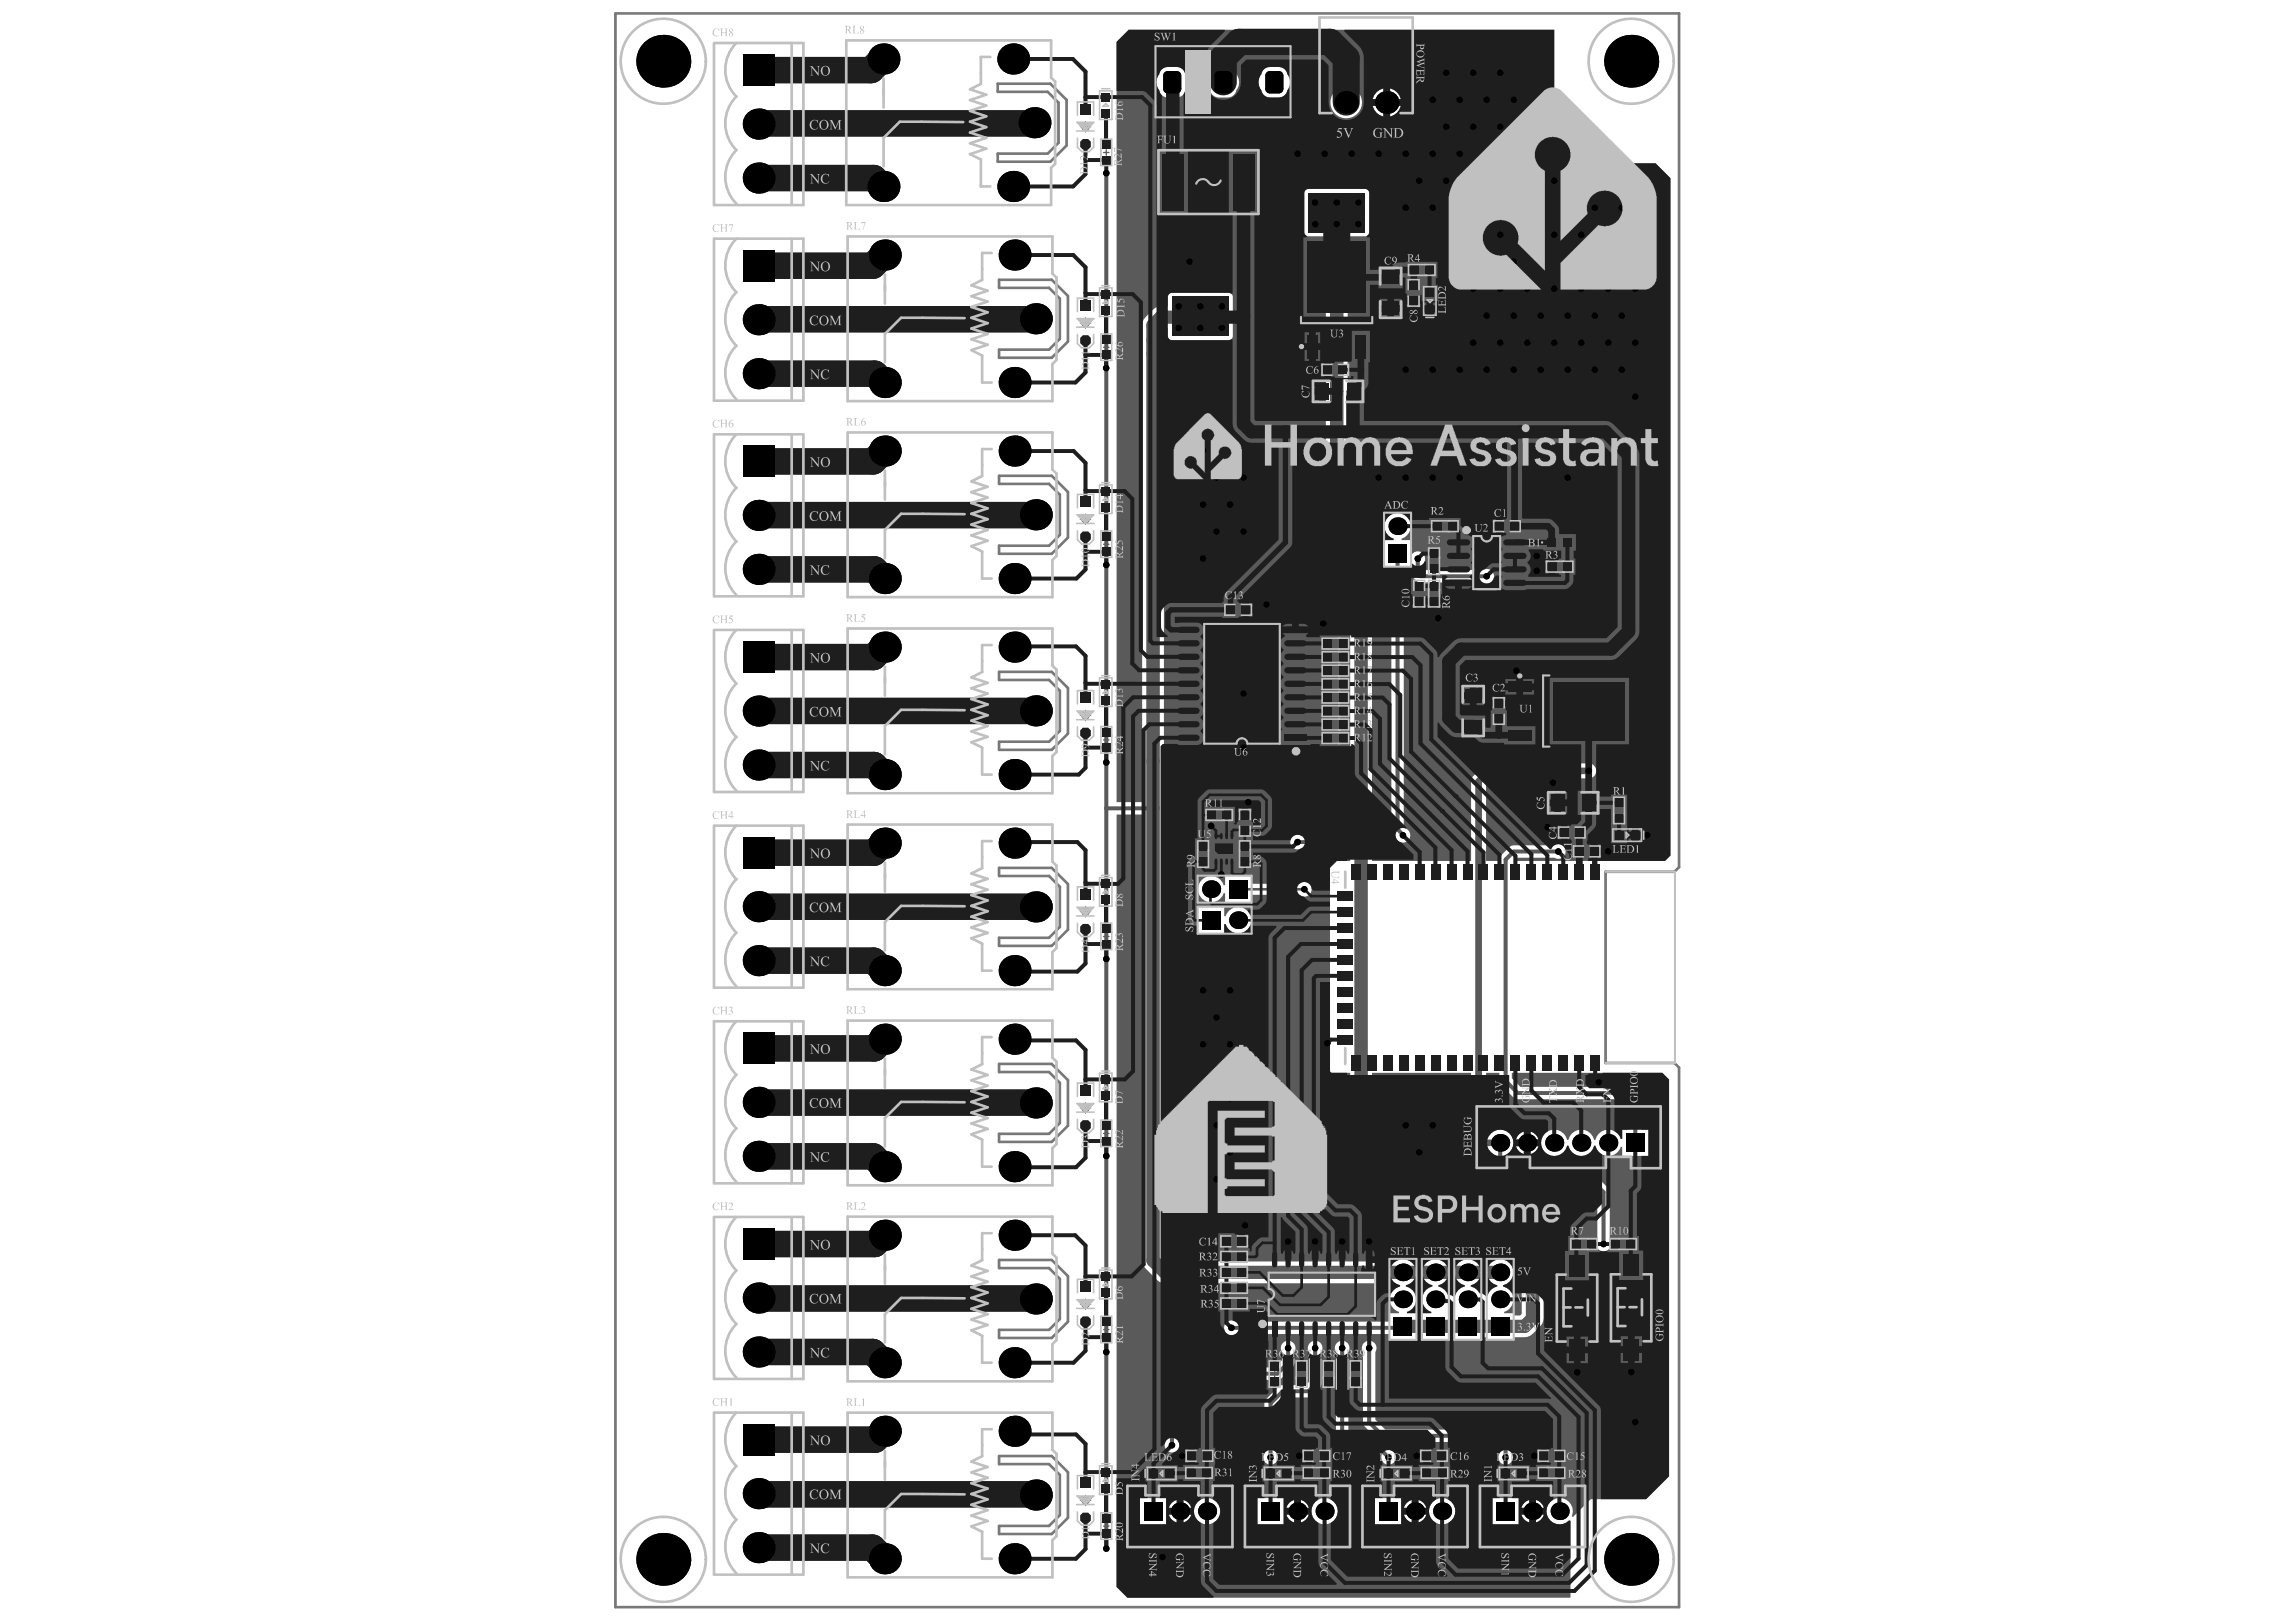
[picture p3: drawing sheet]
<svg xmlns="http://www.w3.org/2000/svg" width="297mm" height="210mm" viewBox="0 0 297 210" stroke-linecap="round" stroke-linejoin="round" font-family="sans-serif">
<path d="M168.3 33.3h9.2v8.5h-9.2zM198.8 68.3h5.9v3.8h-5.9zM200.6 69.6h2.3v1.1h-2.3zM199.6 87.4h8.6v9.2h-8.6z" fill="none" stroke="#5a5a5a" stroke-width=".14"/>
<g fill="none" stroke="#5a5a5a" stroke-width=".13">
<path d="M139.7 16.4h1.4M140.4 15.7v1.4M179.2 37.9h1.4M179.9 37.2v1.4M182.2 37.9h1.4M182.3 36.8v2.2M182.9 37.2v1.4M183.4 36.8v2.2M139.7 41.8h1.4M140.4 41.1v1.4M171.6 48.4h2.2M171.6 47.3h2.2"/>
<path d="M172.1 47.9h1.3M172.4 50.6h1.4M172.7 47.2v1.3M173.1 50v1.3M139.7 67.2h1.4M140.4 66.5v1.4M159.1 79.5h2.2M159.1 78.4h2.2M159.5 78.9h1.4M160.2 78.2v1.4M182.9 76.8h1.4M183 75.7v2.2"/>
<path d="M183.6 76.1v1.4M184.1 75.7v2.2M193.9 68.6h2.2M193.9 67.5h2.2M194.3 68.1h1.3M195 67.4v1.4M139.7 92.6h1.4M140.4 91.9v1.4M189.9 92h1.4M190.6 91.3v1.4M193.2 92h1.4M193.4 90.9v2.2"/>
<path d="M193.9 91.3v1.4M194.5 90.9v2.2M139.7 118h1.4M140.4 117.3v1.4M160.4 106.5h1.3M160.5 105.4v2.2M161.1 105.8v1.4M161.6 105.4v2.2M202.2 107.2h2.2M202.2 108.3h2.2M202.7 107.7h1.3M202.8 103.9h1.4"/>
<path d="M203.3 107v1.4M203.5 103.2v1.4M204.2 109.6h2.2M204.2 110.7h2.2M204.6 110.2h1.4M205.3 109.5v1.4M139.7 143.4h1.4M140.4 142.7v1.4M159.7 160v1.3M139.7 168.8h1.4M140.4 168.1v1.4M158.5 160.1h2.3"/>
<path d="M158.5 161.2h2.3M159 160.6h1.3M139.7 194.2h1.4M140.4 193.5v1.4M154.1 188.9h2.2M154.1 187.8h2.2M154.5 188.4h1.4M155.2 187.7v1.4M169.2 188.9h2.2M169.2 187.8h2.2M169.6 188.4h1.4M170.3 187.7v1.4"/>
<path d="M184.4 188.9h2.2M184.4 187.8h2.2M184.8 188.4h1.4M185.5 187.7v1.4M199.6 188.9h2.2M199.6 187.8h2.2M200 188.4h1.4M200.7 187.7v1.4"/>
<circle cx="140.4" cy="16.4" r=".48"/>
<circle cx="179.9" cy="37.9" r=".48"/>
<circle cx="182.9" cy="37.9" r=".48"/>
<circle cx="140.4" cy="41.8" r=".48"/>
<circle cx="172.7" cy="47.9" r=".48"/>
<circle cx="173.1" cy="50.6" r=".48"/>
<circle cx="140.4" cy="67.2" r=".48"/>
<circle cx="160.2" cy="78.9" r=".48"/>
<circle cx="183.6" cy="76.8" r=".48"/>
<circle cx="195" cy="68.1" r=".48"/>
<circle cx="140.4" cy="92.6" r=".48"/>
<circle cx="190.6" cy="92" r=".48"/>
<circle cx="193.9" cy="92" r=".48"/>
<circle cx="140.4" cy="118" r=".48"/>
<circle cx="161.1" cy="106.5" r=".48"/>
<circle cx="203.3" cy="107.7" r=".48"/>
<circle cx="203.5" cy="103.9" r=".48"/>
<circle cx="205.3" cy="110.2" r=".48"/>
<circle cx="140.4" cy="143.4" r=".48"/>
<circle cx="140.4" cy="168.8" r=".48"/>
<circle cx="159.7" cy="160.6" r=".48"/>
<circle cx="140.4" cy="194.2" r=".48"/>
<circle cx="155.2" cy="188.4" r=".48"/>
<circle cx="170.3" cy="188.4" r=".48"/>
<circle cx="185.5" cy="188.4" r=".48"/>
<circle cx="200.7" cy="188.4" r=".48"/>
</g>
<g fill="none" stroke="#5a5a5a" stroke-width=".17">
<path d="M142.8 19.7h.7M143.1 19.4v.7M183.6 34.9h.7M183.9 34.6v.7M142.8 44.9h.7M143.1 44.6v.7M142.8 70.4h.7M143.1 70.1v.7M185.2 76.8h.7M185.2 72.6h.7M185.5 72.3v.7M185.5 76.5v.7"/>
<path d="M186.6 68.1h.7M186.9 67.7v.7M201.4 73.3h.7M201.8 73v.7M142.8 95.8h.7M143.1 95.4v.7M172.4 95.5h.7M172.4 93.8h.7M172.4 92h.7M172.4 90.3h.7M172.4 88.5h.7M172.4 86.8h.7"/>
<path d="M172.4 85h.7M172.4 83.3h.7M172.8 82.9v.7M172.8 84.7v.7M172.8 86.4v.7M172.8 88.2v.7M172.8 89.9v.7M172.8 91.7v.7M172.8 93.4v.7M172.8 95.2v.7M155.3 110.5h.7M155.6 110.2v.7"/>
<path d="M157.4 105.5h.7M157.7 105.1v.7M160.7 110.5h.7M161.1 110.2v.7M209.1 104.9h.7M209.5 104.5v.7M142.8 121.2h.7M143.1 120.8v.7M142.8 146.7h.7M143.1 146.3v.7M142.8 172.1h.7M143.1 171.7v.7"/>
<path d="M159.3 168.7h.7M159.3 166.7h.7M159.3 164.7h.7M159.3 162.7h.7M159.7 162.3v.7M159.7 164.3v.7M159.7 166.3v.7M159.7 168.3v.7M164.6 177.8h.7M164.9 177.5v.7M168 177.8h.7M168.4 177.5v.7"/>
<path d="M171.5 177.8h.7M171.9 177.5v.7M175 177.8h.7M175.4 177.5v.7M204.6 161h.7M204.9 160.6v.7M209.6 161h.7M210 160.6v.7M142.8 197.5h.7M143.1 197.1v.7M154.8 190.6h.7M155.1 190.3v.7"/>
<path d="M170 190.6h.7M170.3 190.3v.7M185.2 190.6h.7M185.6 190.3v.7M200.4 190.6h.7M200.7 190.3v.7"/>
</g>
<g fill="none" stroke="#5a5a5a" stroke-width=".2">
<path d="M155.4 80.6h10.6v15.8h-10.6zM164 164.4h14v6.2h-14z"/>
<circle cx="164.5" cy="94.8" r=".78"/>
<circle cx="165.1" cy="169.6" r=".49"/>
</g>
<path d="M79.6 1.7h137.6v110.5l-.6 .6h-8.9v24.8h8.9l.6 .6v69.8h-137.6zM129.1 10.8h6.8l2.1 2.1v5.9l-2.1 2.1h-6.8v-1h6.4l1.4-1.4v-5.2l-1.4-1.4h-6.4zM129.3 36.2h6.8l2.1 2.1v5.9l-2.1 2.1h-6.8v-1h6.4l1.4-1.4v-5.2l-1.4-1.4h-6.4zM129.3 61.6h6.8l2.1 2.1v5.9l-2.1 2.1h-6.8v-1.1h6.4l1.4-1.4v-5.2l-1.4-1.4h-6.4zM129.3 86.9h6.8l2.1 2.1v5.9l-2.1 2.1h-6.8v-1h6.4l1.4-1.4v-5.2l-1.4-1.4h-6.4zM129.3 112.3h6.8l2.1 2.1v5.9l-2.1 2.1h-6.8v-1h6.4l1.4-1.4v-5.2l-1.4-1.4h-6.4zM129.3 137.7h6.8l2.1 2.1v5.9l-2.1 2.1h-6.8v-1.1h6.4l1.4-1.4v-5.2l-1.4-1.4h-6.4zM129.3 163.1h6.8l2.1 2v6l-2.1 2h-6.8v-1h6.4l1.4-1.4v-5.2l-1.4-1.4h-6.4zM129.3 188.4h6.8l2.1 2.1v5.9l-2.1 2.1h-6.8v-1h6.4l1.4-1.4v-5.2l-1.4-1.4h-6.4z" fill="none" stroke="#787878" stroke-width=".35"/>
<g fill="#5a5a5a">
<path d="M151.6 38.4h7.4v5.1h-7.4z"/>
<path d="M169.3 25h7.3v5h-7.3z"/>
<path d="M144.5 105.4h3.3v57.7l.2 .7 1.7 1.9 .3 .2 .7 .2h29.9l.5 .2v.2a1.7 1.7 0 0 0-1.3 1.6 1.7 1.7 0 0 0 1.2 1.7v.1h-1.2v1.1h-20a.95 .95 0 0 0-1.4 .8 .95 .95 0 0 0 1.4 .8h20v.7h3.4v-.2h.8v.2h3.4v-.2h.8v.2h3.4v-.2h.8v.2h3.4v-.2a3.3 3.3 0 0 0 3.9-2.5l-.1-11-.3-.6-5.1-5-.7-.2h-15.8l-.2-.2v-14.8h12.8v8.6a1.94 1.94 0 0 0 2.4 1.5l.6 .5v2.1l2.1 2 10.2 .1 1.1 1v5.9a.95 .95 0 0 0 .8 1.4 .95 .95 0 0 0 .8-1.4l-.1-6.5-1.7-1.8-.5-.2h-10l-1.1-1.1v-1.5a1.7 1.7 0 0 0 .5-2.6 1.7 1.7 0 0 0-2.7 .1h-.4v-8.1h1.7v1.4l2.1 2 13.1 .1 1.6 1.5v2.4h-.9v1.2h-.2a1.7 1.7 0 0 0-1.7-1.2 1.7 1.7 0 0 0-1.6 1.3h-.2a1.7 1.7 0 0 0-1.6-1.3 1.7 1.7 0 0 0-1.7 1.3h-.2a1.7 1.7 0 0 0-2.6-1 1.7 1.7 0 0 0 0 2.8 1.7 1.7 0 0 0 2.6-1h.2a1.7 1.7 0 0 0 1.7 1.3 1.7 1.7 0 0 0 1.6-1.3h.2a1.7 1.7 0 0 0 1.6 1.3 1.7 1.7 0 0 0 1.7-1.2h.2v1.2h3.4v-3.4h-.9l-.1-3-2.2-2.3-.6-.3h-12.8l-1.1-1.1v-.7h19.5l.8 .9v51.3l-2.9 3h-7.2l-2.3 2.3-.2-.1a1.7 1.7 0 0 0-1.6-2.3 1.7 1.7 0 0 0-1.5 2.4 1.7 1.7 0 0 0 2.8 .5h.2v10h-57.3l-1.4-1.4zM198 146.4v1.1h1a1.49 1.49 0 0 0-1-1.1zM196.5 146.8l-.4 .7h1v-1.1zM198 148.3v1.1a1.49 1.49 0 0 0 1-1.1zM196.1 148.3a1.49 1.49 0 0 0 1 1.1v-1.1zM173 173.8a.94 .94 0 0 0-.2 1.2l.1 11.5 1.7 1.6 3.5 .1 .6 .6a.95 .95 0 0 0 1.6 .5 .95 .95 0 0 0-.4-1.6l-1-.9 .1-.2h13.9l1.1 1.1v.4a.95 .95 0 0 0 .8 1.4 .95 .95 0 0 0 .8-1.4v-.7l-.2-.6-1.6-1.6-.6-.2h-14l-1.3-1.3v-8.7a.95 .95 0 0 0-.8-1.5 .95 .95 0 0 0-.8 1.5v9.1l.3 .5 1.8 1.8-.1 .2h-3.1l-.8-.8v-10.8a.95 .95 0 0 0-.2-1.3 .95 .95 0 0 0-1.2 .1zM151.1 182.1l-.3 .6v3.8a.95 .95 0 0 0 .8 1.5 .95 .95 0 0 0 .8-1.5v-3.5l4.4-4.4 8.8-.1 1.8-1.8 .1-1.7a.95 .95 0 0 0-.9-1.5 .95 .95 0 0 0-.8 1.5v1l-.9 1h-8.7zM169.5 173.8a.94 .94 0 0 0-.2 1.2v3.8l-.4 .4-3.3 .1-2 2v6.8a.95 .95 0 0 0 .8 1.4 .95 .95 0 0 0 .8-1.4v-6.2l1.1-1.1h3a2.53 2.53 0 0 0 1.6-1.3v-4.5a.95 .95 0 0 0-.2-1.3 .95 .95 0 0 0-1.2 .1zM198.7 194.1v1h1a1.49 1.49 0 0 0-1-1zM183.5 194.1v1h1a1.49 1.49 0 0 0-1-1zM168.3 194.1v1h1a1.49 1.49 0 0 0-1-1zM153.1 194.1v1h1a1.49 1.49 0 0 0-1-1zM151.6 194.5l-.4 .6h1v-1zM197.2 194.5l-.4 .6h1v-1zM182 194.5l-.4 .6h1v-1zM166.8 194.5l-.4 .6h1v-1zM198.7 196v1a1.49 1.49 0 0 0 1-1zM183.5 196v1a1.49 1.49 0 0 0 1-1zM168.3 196v1a1.49 1.49 0 0 0 1-1zM153.1 196v1a1.49 1.49 0 0 0 1-1zM196.8 196a1.49 1.49 0 0 0 1 1v-1zM181.6 196a1.49 1.49 0 0 0 1 1v-1zM166.4 196a1.49 1.49 0 0 0 1 1v-1zM151.2 196a1.49 1.49 0 0 0 1 1v-1zM193.1 193.9v3.4h3.4v-3.4zM177.9 193.9v3.4h3.4v-3.4zM162.7 193.9v3.4h3.4v-3.4zM147.5 193.9v3.4h3.4v-3.4zM184.9 195.6a1.71 1.71 0 0 0 3.4 0 1.71 1.71 0 0 0-3.4 0zM169.7 195.6a1.71 1.71 0 0 0 3.4 0 1.71 1.71 0 0 0-3.4 0zM154.5 195.6a1.71 1.71 0 0 0 3.4 0 1.71 1.71 0 0 0-3.4 0z"/>
<path d="M144.5 5.4l1.5-1.5h55.1v13l4.2 4.2h8.9l1.9 2v87.6l-.7 .7h-19.4l-.1-.1 .3-.3h4.9a.95 .95 0 0 0 1.5-.8 .95 .95 0 0 0-1.5-.8l-5.6 .1-1.3 1.2-.2 .2v.5h-1.7v-9.9l.7-.8h12.5a.97 .97 0 0 0 1-.9 .97 .97 0 0 0-1-1h-12.9l-.4 .1-1.6 1.5-.2 .5-.1 10.5h-12.8v-32.1l-.1-.4-.3-.6-2.8-2.7v-45h2.3a.53 .53 0 0 0 .5-.6v-5a.53 .53 0 0 0-.5-.6h-7.3a.53 .53 0 0 0-.6 .6v5a.53 .53 0 0 0 .6 .6h2.2v45.5l.2 .7 .2 .3 2.8 2.8v28.3h-6.3a.95 .95 0 0 0-1.5 .8 .95 .95 0 0 0 1.5 .8h6.3v1.6h-1.8l-.8 .9v26.4l.1 .1h2.5v15.8a4.2 4.2 0 0 0 2 2h16.3l3.9 3.9v9.5l-.2 .2h-.9v-.3h-1.2v-.1a1.7 1.7 0 0 0 1.2-1.7 1.7 1.7 0 0 0-1.3-1.6v-.2a1.7 1.7 0 0 0 1.2-2.3 1.7 1.7 0 0 0-2.6-.8h-2.3a1.65 1.65 0 0 0-1.9 0h-2.3a1.65 1.65 0 0 0-1.8 0h-2.4a1.65 1.65 0 0 0-1.8 0h-29.3l-.7-.7v-119.8l.2-.2h.3v1a.53 .53 0 0 0 .5 .5h7.4a.53 .53 0 0 0 .5-.5v-5.1a.53 .53 0 0 0-.5-.5h-7.4a.53 .53 0 0 0-.5 .5v1.2a2.07 2.07 0 0 0-1.9 .4l-1.2 1.4-.2 .7v61.7h-3.3zM163.5 9l-.3 .5a1.9 1.9 0 0 0 0 2.3 1.12 1.12 0 0 0 1.1 .8 2.09 2.09 0 0 0 1.9-.3l.3-.5a1.9 1.9 0 0 0 0-2.3 1.12 1.12 0 0 0-1.1-.8 2.08 2.08 0 0 0-1.9 .3zM156.9 9l-.3 .5a1.9 1.9 0 0 0 0 2.3 1.12 1.12 0 0 0 1.1 .8 2.08 2.08 0 0 0 1.9-.3l.3-.5a1.9 1.9 0 0 0 0-2.3 1.12 1.12 0 0 0-1.1-.8 2.08 2.08 0 0 0-1.9 .3zM150.3 9l-.3 .5a1.9 1.9 0 0 0 0 2.3 1.12 1.12 0 0 0 1.1 .8 2.09 2.09 0 0 0 1.9-.3l.3-.5a1.9 1.9 0 0 0 0-2.3 1.12 1.12 0 0 0-1.1-.8 2.08 2.08 0 0 0-1.9 .3zM179.8 11.4v1.4h1.4a1.84 1.84 0 0 0-1.4-1.4zM178.1 11.9l-.3 .4-.2 .5h1.4v-1.4l-.5 .2zM179.8 13.7v1.4a1.84 1.84 0 0 0 1.4-1.4zM177.6 13.7a1.84 1.84 0 0 0 1.4 1.4v-1.4zM172.1 13.3a2.05 2.05 0 0 0 4.1 0 2.05 2.05 0 0 0-4.1 0zM179.6 66.9a1.7 1.7 0 0 0 .7 2.8v.2h-1.2v3.4h.9v34l.1 .3 .5 .6a.95 .95 0 0 0 1.5 .6 .95 .95 0 0 0-.3-1.6l-.2-.2v-33.7h.9l.1 .1a1.54 1.54 0 0 0 1.2 2h8a.95 .95 0 0 0 1.5-.8 .95 .95 0 0 0-1.5-.8h-7.6v-1a.95 .95 0 0 0-.2-1.3 .95 .95 0 0 0-1.3 .2h-.2v-1.8h-1.2v-.2a1.7 1.7 0 0 0 1-2.5 1.7 1.7 0 0 0-2.7-.3zM155.5 113.9a1.71 1.71 0 0 0 .3 2.6 1.71 1.71 0 0 0 2.5-.9h.2v1.2h3.4v-1h6.2a.95 .95 0 0 0 1.3-.1 .95 .95 0 0 0 0-1.3 .95 .95 0 0 0-1.3 0h-6.2v-1h-3.4v1.1l-.2 .1a1.7 1.7 0 0 0-2.8-.7zM155 117.4v3.4h3.4v-1.2h.2a1.7 1.7 0 0 0 2.6 .9 1.7 1.7 0 0 0 0-2.8 1.7 1.7 0 0 0-2.6 .9l-.2-.1v-1.1z"/>
</g>
<path d="M149 43.8l.2 .2M149.2 45.8l-.2 .1M183.4 74.2l.4 .4M149.2 98.5l-.2 .2" fill="none" stroke="#5a5a5a" stroke-width=".52"/>
<path d="M191.3 147.4l.5 .5" fill="none" stroke="#5a5a5a" stroke-width=".86"/>
<circle cx="194.1" cy="147.9" r=".26" fill="#5a5a5a"/>
<g fill="none" stroke="#5a5a5a" stroke-width=".52">
<path d="M143.1 22.4v178M180.8 71.6v35.7l.7 .8M183.4 72.3v1.9M183.8 74.6h8.5M143.1 104.6h6.1M176.1 108.8l-.2 .2h-8M201.6 110.2h-5.8l-1 1v28.7l1.6 1.6h13.1l2.1 2v4.4M194.1 147.9v3.3l1.6 1.6h10.3l1.5 1.5v6.7M166.6 174.5v1.9l-1.3 1.4h-8.8l-4.9 4.9v4.3M166.6 160.7h10.5M170.1 174.5v4.7l-.8 .8h-3.4l-1.5 1.6v7M173.6 174.5v11.7l1.3 1.2h3.5l1.2 1.2"/>
<path d="M177.1 174.5v9.6l1.8 1.7h14.3l1.6 1.6v1.2M181.5 171.6l-.2 .2h-22"/>
</g>
<path d="M172.9 27.6v48.5l3.2 3.2v74.9l1 1h16.4l4.8 4.8v10.6l-1 1h-15.8M152.5 41h-2.3l-1 1.1v121l1.5 1.6h43.4" fill="none" stroke="#5a5a5a" stroke-width="1.7"/>
<path d="M160.2 115.1h.1M160.2 115.1h8.5" fill="none" stroke="#5a5a5a" stroke-width=".35"/>
<path d="M205.5 99.8h-12.9l-1.3 1.3v46.3M191.8 147.9h2.3" fill="none" stroke="#5a5a5a" stroke-width=".86"/>
<g fill="none" stroke="#5a5a5a" stroke-width="3.5">
<path d="M114.3 7.6h-.2l-1.4 1.5h-14.5M133.8 15.9v.1h-35.6v.1M98.2 23h14.8l1.1 1.1h.2M114.5 33h-.2l-1.4 1.4h-14.7M98.2 48.4h15l1.1 1.1h.2M114.5 58.4h-.2l-1.3 1.3h-14.8M134 41.3l-35.8 .1M98.2 73.7h14.9l1.2 1.2h.2M134 66.6l-35.8 .1M98.2 99h14.9l1.2 1.2h.2M98.2 92h.1M114.5 83.7h-.2l-1.3 1.3h-14.8"/>
<path d="M134 92h-35.8M98.2 117.3h.1M98.2 117.3l35.8 .1M114.5 109.1h-.2l-1.2 1.3h-14.9M98.2 124.3h14.8l1.3 1.3h.2M114.5 134.5h-.2l-1.2 1.2h-14.9M98.2 142.7h35.8M98.2 149.6h14.8l1.3 1.4h.2M114.5 159.9h-.2l-1.1 1.1h-15M98.2 168l35.8 .1M98.2 175h14.7l1.4 1.3h.2M98.2 193.3v.1h35.7l.1 .1"/>
<path d="M114.5 185.2h-.2l-1.1 1.1h-15M98.2 200.3h14.7l1.4 1.4h.2"/>
</g>
<g fill="#000">
<path d="M151.1 11.5v.6zM150.5 11.5h.6v.6a.58 .58 0 0 1-.6-.6z"/>
<path d="M150.5 9.8h.6zM150.7 9.4l.4-.2v.6h-.6z"/>
<path d="M152.2 11.5h.6zM152.2 11.5h.6a.58 .58 0 0 1-.6 .6z"/>
<path d="M152.2 9.2v.6zM152.2 9.2a.58 .58 0 0 1 .6 .6h-.6z"/>
<path d="M157.7 11.5v.6zM157.1 11.5h.6v.6a.58 .58 0 0 1-.6-.6z"/>
<path d="M157.1 9.8h.6zM157.3 9.4l.4-.2v.6h-.6z"/>
<path d="M158.8 11.5h.6zM158.8 11.5h.6a.58 .58 0 0 1-.6 .6z"/>
<path d="M158.8 9.2v.6zM158.8 9.2a.58 .58 0 0 1 .6 .6h-.6z"/>
<path d="M164.3 11.5v.6zM163.7 11.5h.6v.6a.58 .58 0 0 1-.6-.6z"/>
<path d="M163.7 9.8h.6zM163.9 9.4l.4-.2v.6h-.6z"/>
<path d="M165.4 11.5h.6zM165.4 11.5h.6a.58 .58 0 0 1-.6 .6z"/>
<path d="M165.4 9.2v.6zM165.4 9.2a.58 .58 0 0 1 .6 .6h-.6z"/>
<circle cx="85.8" cy="7.9" r="3.5"/>
<circle cx="98.2" cy="16.1" r="2.04"/>
<circle cx="114.3" cy="7.6" r="2.04"/>
<circle cx="131.1" cy="7.6" r="2.04"/>
<circle cx="133.8" cy="15.9" r="2.04"/>
<circle cx="167.9" cy="19.9" r=".42"/>
<circle cx="171.4" cy="19.9" r=".42"/>
<circle cx="174.2" cy="13.3" r="1.5"/>
<circle cx="174.9" cy="19.9" r=".42"/>
<circle cx="178.4" cy="19.9" r=".42"/>
<circle cx="179.4" cy="13.3" r="1.5"/>
<circle cx="181.9" cy="19.9" r=".42"/>
<circle cx="185.3" cy="19.9" r=".42"/>
<circle cx="185.3" cy="12.9" r=".42"/>
<circle cx="187.1" cy="9.4" r=".42"/>
<circle cx="187.1" cy="16.4" r=".42"/>
<circle cx="188.8" cy="19.9" r=".42"/>
<circle cx="188.8" cy="12.9" r=".42"/>
<circle cx="190.6" cy="9.4" r=".42"/>
<circle cx="190.6" cy="16.4" r=".42"/>
<circle cx="192.3" cy="19.9" r=".42"/>
<circle cx="192.3" cy="12.9" r=".42"/>
<circle cx="194.1" cy="9.4" r=".42"/>
<circle cx="194.1" cy="16.4" r=".42"/>
<circle cx="195.8" cy="19.9" r=".42"/>
<circle cx="195.8" cy="12.9" r=".42"/>
<circle cx="211" cy="7.9" r="3.5"/>
<circle cx="98.2" cy="23" r="2.04"/>
<circle cx="114.3" cy="24.1" r="2.04"/>
<circle cx="114.5" cy="33" r="2.04"/>
<circle cx="131.1" cy="24.1" r="2.04"/>
<circle cx="131.3" cy="33" r="2.04"/>
<circle cx="143.1" cy="22.4" r=".42"/>
<circle cx="152.5" cy="39.6" r=".42"/>
<circle cx="153.9" cy="33.9" r=".42"/>
<circle cx="155.3" cy="39.6" r=".42"/>
<circle cx="158.1" cy="39.6" r=".42"/>
<circle cx="170.1" cy="26.2" r=".42"/>
<circle cx="170.1" cy="29" r=".42"/>
<circle cx="172.9" cy="26.2" r=".42"/>
<circle cx="172.9" cy="29" r=".42"/>
<circle cx="175.7" cy="26.2" r=".42"/>
<circle cx="175.7" cy="29" r=".42"/>
<circle cx="181.9" cy="26.9" r=".42"/>
<circle cx="183.6" cy="23.4" r=".42"/>
<circle cx="185.3" cy="26.9" r=".42"/>
<circle cx="187.1" cy="23.4" r=".42"/>
<circle cx="188.8" cy="26.9" r=".42"/>
<circle cx="190.6" cy="30.4" r=".42"/>
<circle cx="190.6" cy="37.4" r=".42"/>
<circle cx="190.6" cy="23.4" r=".42"/>
<circle cx="192.3" cy="26.9" r=".42"/>
<circle cx="192.3" cy="33.9" r=".42"/>
<circle cx="194.1" cy="30.4" r=".42"/>
<circle cx="194.1" cy="37.4" r=".42"/>
<circle cx="194.1" cy="23.4" r=".42"/>
<circle cx="195.8" cy="26.9" r=".42"/>
<circle cx="195.8" cy="33.9" r=".42"/>
<circle cx="197.6" cy="30.4" r=".42"/>
<circle cx="197.6" cy="37.4" r=".42"/>
<circle cx="197.6" cy="23.4" r=".42"/>
<circle cx="199.3" cy="26.9" r=".42"/>
<circle cx="199.3" cy="33.9" r=".42"/>
<circle cx="201.1" cy="30.4" r=".42"/>
<circle cx="201.1" cy="37.4" r=".42"/>
<circle cx="201.1" cy="23.4" r=".42"/>
<circle cx="202.8" cy="26.9" r=".42"/>
<circle cx="202.8" cy="33.9" r=".42"/>
<circle cx="204.6" cy="30.4" r=".42"/>
<circle cx="204.6" cy="37.4" r=".42"/>
<circle cx="206.3" cy="26.9" r=".42"/>
<circle cx="206.3" cy="33.9" r=".42"/>
<circle cx="208.1" cy="30.4" r=".42"/>
<circle cx="208.1" cy="37.4" r=".42"/>
<circle cx="209.8" cy="26.9" r=".42"/>
<circle cx="209.8" cy="33.9" r=".42"/>
<circle cx="211.6" cy="30.4" r=".42"/>
<circle cx="211.6" cy="37.4" r=".42"/>
<circle cx="98.2" cy="48.4" r="2.04"/>
<circle cx="98.2" cy="41.4" r="2.04"/>
<circle cx="114.5" cy="49.5" r="2.04"/>
<circle cx="114.5" cy="58.4" r="2.04"/>
<circle cx="131.3" cy="49.5" r="2.04"/>
<circle cx="131.3" cy="58.4" r="2.04"/>
<circle cx="134" cy="41.3" r="2.04"/>
<circle cx="143.1" cy="47.6" r=".42"/>
<circle cx="152.5" cy="42.4" r=".42"/>
<circle cx="155.3" cy="42.4" r=".42"/>
<circle cx="155.6" cy="58.3" r=".42"/>
<circle cx="158.1" cy="42.4" r=".42"/>
<circle cx="181.9" cy="47.8" r=".42"/>
<circle cx="185.3" cy="47.8" r=".42"/>
<circle cx="188.8" cy="47.8" r=".42"/>
<circle cx="190.6" cy="44.3" r=".42"/>
<circle cx="192.3" cy="47.8" r=".42"/>
<circle cx="192.3" cy="40.9" r=".42"/>
<circle cx="194.1" cy="44.3" r=".42"/>
<circle cx="195.8" cy="47.8" r=".42"/>
<circle cx="195.8" cy="40.9" r=".42"/>
<circle cx="197.6" cy="44.3" r=".42"/>
<circle cx="199.3" cy="47.8" r=".42"/>
<circle cx="199.3" cy="40.9" r=".42"/>
<circle cx="201.1" cy="44.3" r=".42"/>
<circle cx="202.8" cy="47.8" r=".42"/>
<circle cx="202.8" cy="40.9" r=".42"/>
<circle cx="204.6" cy="44.3" r=".42"/>
<circle cx="206.3" cy="47.8" r=".42"/>
<circle cx="206.3" cy="40.9" r=".42"/>
<circle cx="208.1" cy="44.3" r=".42"/>
<circle cx="209.8" cy="47.8" r=".42"/>
<circle cx="209.8" cy="40.9" r=".42"/>
<circle cx="211.6" cy="51.3" r=".42"/>
<circle cx="211.6" cy="44.3" r=".42"/>
<circle cx="98.2" cy="66.7" r="2.04"/>
<circle cx="98.2" cy="73.7" r="2.04"/>
<circle cx="114.5" cy="74.9" r="2.04"/>
<circle cx="131.3" cy="74.9" r="2.04"/>
<circle cx="134" cy="66.6" r="2.04"/>
<circle cx="143.1" cy="73.1" r=".42"/>
<circle cx="155.6" cy="65.3" r=".42"/>
<circle cx="155.6" cy="72.3" r=".42"/>
<circle cx="157.4" cy="68.8" r=".42"/>
<circle cx="157.4" cy="61.8" r=".42"/>
<circle cx="159.1" cy="65.3" r=".42"/>
<circle cx="160.9" cy="68.8" r=".42"/>
<circle cx="160.9" cy="61.8" r=".42"/>
<circle cx="163.9" cy="78.2" r=".42"/>
<circle cx="178.4" cy="61.8" r=".42"/>
<circle cx="180.8" cy="68.1" r="1.16"/>
<circle cx="181.9" cy="61.8" r=".42"/>
<circle cx="183.4" cy="72.3" r=".42"/>
<circle cx="185.3" cy="61.8" r=".42"/>
<circle cx="186" cy="80" r=".42"/>
<circle cx="188.8" cy="61.8" r=".42"/>
<circle cx="192.3" cy="74.6" r=".42"/>
<circle cx="198.8" cy="72" r=".42"/>
<circle cx="198.8" cy="73.9" r=".42"/>
<circle cx="202.8" cy="61.8" r=".42"/>
<circle cx="98.2" cy="99" r="2.04"/>
<circle cx="98.2" cy="92" r="2.04"/>
<circle cx="114.5" cy="83.7" r="2.04"/>
<circle cx="131.3" cy="83.7" r="2.04"/>
<circle cx="134" cy="92" r="2.04"/>
<circle cx="143.1" cy="98.7" r=".42"/>
<circle cx="160.9" cy="96.7" r=".42"/>
<circle cx="160.9" cy="89.7" r=".42"/>
<circle cx="171.2" cy="80.7" r=".42"/>
<circle cx="196.2" cy="86.8" r=".42"/>
<circle cx="205.5" cy="99.8" r=".42"/>
<circle cx="98.2" cy="117.3" r="2.04"/>
<circle cx="114.5" cy="100.2" r="2.04"/>
<circle cx="114.5" cy="109.1" r="2.04"/>
<circle cx="131.3" cy="100.2" r="2.04"/>
<circle cx="131.3" cy="109.1" r="2.04"/>
<circle cx="134" cy="117.4" r="2.04"/>
<circle cx="156.7" cy="106.9" r=".42"/>
<circle cx="156.7" cy="115.1" r="1.16"/>
<circle cx="158" cy="113.2" r=".42"/>
<circle cx="160.2" cy="119.1" r="1.16"/>
<circle cx="161.5" cy="103.8" r=".42"/>
<circle cx="167.9" cy="109" r=".42"/>
<circle cx="168.7" cy="115.1" r=".42"/>
<circle cx="181.5" cy="108.1" r=".42"/>
<circle cx="200.2" cy="107.1" r=".42"/>
<circle cx="200.9" cy="101.3" r=".42"/>
<circle cx="201.6" cy="110.2" r=".42"/>
<circle cx="208" cy="110.2" r=".42"/>
<circle cx="213.1" cy="108.1" r=".42"/>
<circle cx="98.2" cy="124.3" r="2.04"/>
<circle cx="114.5" cy="134.5" r="2.04"/>
<circle cx="114.5" cy="125.6" r="2.04"/>
<circle cx="131.3" cy="125.6" r="2.04"/>
<circle cx="131.3" cy="134.5" r="2.04"/>
<circle cx="143.1" cy="124.1" r=".42"/>
<circle cx="155.6" cy="135.1" r=".42"/>
<circle cx="155.6" cy="128.2" r=".42"/>
<circle cx="157.4" cy="131.7" r=".42"/>
<circle cx="157.4" cy="138.6" r=".42"/>
<circle cx="159.1" cy="135.1" r=".42"/>
<circle cx="159.1" cy="128.2" r=".42"/>
<circle cx="171.7" cy="135" r=".42"/>
<circle cx="98.2" cy="142.7" r="2.04"/>
<circle cx="98.2" cy="149.6" r="2.04"/>
<circle cx="114.5" cy="159.9" r="2.04"/>
<circle cx="114.5" cy="151" r="2.04"/>
<circle cx="131.3" cy="151" r="2.04"/>
<circle cx="131.3" cy="159.9" r="2.04"/>
<circle cx="134" cy="142.7" r="2.04"/>
<circle cx="143.1" cy="149.6" r=".42"/>
<circle cx="155.6" cy="142.1" r=".42"/>
<circle cx="155.6" cy="156.1" r=".42"/>
<circle cx="155.6" cy="149.1" r=".42"/>
<circle cx="157.4" cy="152.6" r=".42"/>
<circle cx="157.4" cy="145.6" r=".42"/>
<circle cx="159.1" cy="142.1" r=".42"/>
<circle cx="159.1" cy="149.1" r=".42"/>
<circle cx="161.1" cy="158.6" r=".42"/>
<circle cx="181.9" cy="145.6" r=".42"/>
<circle cx="183.6" cy="149.1" r=".42"/>
<circle cx="185.3" cy="145.6" r=".42"/>
<circle cx="194.1" cy="147.9" r="1.16"/>
<circle cx="197.6" cy="147.9" r="1.16"/>
<circle cx="201.1" cy="147.9" r="1.16"/>
<circle cx="204.6" cy="147.9" r="1.16"/>
<circle cx="206.8" cy="140.1" r=".42"/>
<circle cx="208.1" cy="147.9" r="1.16"/>
<circle cx="98.2" cy="168" r="2.04"/>
<circle cx="98.2" cy="175" r="2.04"/>
<circle cx="114.5" cy="176.3" r="2.04"/>
<circle cx="131.3" cy="176.3" r="2.04"/>
<circle cx="134" cy="168.1" r="2.04"/>
<circle cx="143.1" cy="175" r=".42"/>
<circle cx="159.3" cy="171.8" r=".42"/>
<circle cx="166.6" cy="160.7" r=".42"/>
<circle cx="166.6" cy="174.5" r=".42"/>
<circle cx="170.1" cy="160.7" r=".42"/>
<circle cx="170.1" cy="174.5" r=".42"/>
<circle cx="173.6" cy="160.7" r=".42"/>
<circle cx="173.6" cy="174.5" r=".42"/>
<circle cx="177.1" cy="160.7" r=".42"/>
<circle cx="177.1" cy="174.5" r=".42"/>
<circle cx="181.5" cy="168.1" r="1.16"/>
<circle cx="181.5" cy="164.7" r="1.16"/>
<circle cx="185.7" cy="164.7" r="1.16"/>
<circle cx="185.7" cy="168.1" r="1.16"/>
<circle cx="189.9" cy="168.1" r="1.16"/>
<circle cx="189.9" cy="164.7" r="1.16"/>
<circle cx="194.1" cy="164.7" r="1.16"/>
<circle cx="194.1" cy="168.1" r="1.16"/>
<circle cx="204" cy="177.6" r=".42"/>
<circle cx="207.5" cy="161" r=".42"/>
<circle cx="211" cy="177.6" r=".42"/>
<circle cx="98.2" cy="193.3" r="2.04"/>
<circle cx="114.5" cy="185.2" r="2.04"/>
<circle cx="131.3" cy="185.2" r="2.04"/>
<circle cx="134" cy="193.5" r="2.04"/>
<circle cx="151.6" cy="187" r=".42"/>
<circle cx="152.7" cy="195.6" r="1.16"/>
<circle cx="152.9" cy="188.4" r=".42"/>
<circle cx="156.2" cy="195.6" r="1.16"/>
<circle cx="164.4" cy="188.6" r=".42"/>
<circle cx="167.9" cy="195.6" r="1.16"/>
<circle cx="168.1" cy="188.4" r=".42"/>
<circle cx="171.4" cy="195.6" r="1.16"/>
<circle cx="179.6" cy="188.6" r=".42"/>
<circle cx="183.1" cy="195.6" r="1.16"/>
<circle cx="183.3" cy="188.4" r=".42"/>
<circle cx="186.6" cy="195.6" r="1.16"/>
<circle cx="194.8" cy="188.6" r=".42"/>
<circle cx="198.3" cy="195.6" r="1.16"/>
<circle cx="198.5" cy="188.4" r=".42"/>
<circle cx="201.8" cy="195.6" r="1.16"/>
<circle cx="211.6" cy="184" r=".42"/>
<circle cx="85.8" cy="201.8" r="3.5"/>
<circle cx="98.2" cy="200.3" r="2.04"/>
<circle cx="114.5" cy="201.7" r="2.04"/>
<circle cx="131.3" cy="201.7" r="2.04"/>
<circle cx="143.1" cy="200.4" r=".42"/>
<circle cx="150.4" cy="201.5" r=".42"/>
<circle cx="211" cy="201.8" r="3.5"/>
</g>
<g fill="#000">
<path d="M96.1 7h4.1v4.1h-4.1z" fill-rule="evenodd"/>
<path d="M150.5 9.8l.6-.6h1.1l.6 .6v1.7l-.6 .6h-1.1l-.6-.6z" fill-rule="evenodd"/>
<path d="M157.1 9.8l.6-.6h1.1l.6 .6v1.7l-.6 .6h-1.1l-.6-.6z" fill-rule="evenodd"/>
<path d="M163.7 9.8l.6-.6h1.1l.6 .6v1.7l-.6 .6h-1.1l-.6-.6z" fill-rule="evenodd"/>
<path d="M96.1 32.3h4.1v4.2h-4.1z" fill-rule="evenodd"/>
<path d="M96.1 57.6h4.1v4.2h-4.1z" fill-rule="evenodd"/>
<path d="M179.6 70.4h2.4v2.4h-2.4z" fill-rule="evenodd"/>
<path d="M96.1 83h4.1v4.1h-4.1z" fill-rule="evenodd"/>
<path d="M96.1 108.3h4.1v4.1h-4.1z" fill-rule="evenodd"/>
<path d="M155.5 117.9h2.4v2.4h-2.4z" fill-rule="evenodd"/>
<path d="M159 113.9h2.4v2.3h-2.4z" fill-rule="evenodd"/>
<path d="M96.1 133.6h4.1v4.1h-4.1z" fill-rule="evenodd"/>
<path d="M96.1 158.9h4.1v4.2h-4.1z" fill-rule="evenodd"/>
<path d="M210.4 146.7h2.3v2.4h-2.3z" fill-rule="evenodd"/>
<path d="M180.3 170.5h2.4v2.3h-2.4z" fill-rule="evenodd"/>
<path d="M184.5 170.5h2.4v2.3h-2.4z" fill-rule="evenodd"/>
<path d="M188.7 170.5h2.4v2.3h-2.4z" fill-rule="evenodd"/>
<path d="M192.9 170.5h2.4v2.3h-2.4z" fill-rule="evenodd"/>
<path d="M96.1 184.2h4.1v4.2h-4.1z" fill-rule="evenodd"/>
<path d="M148 194.4h2.3v2.3h-2.3z" fill-rule="evenodd"/>
<path d="M163.2 194.4h2.3v2.3h-2.3z" fill-rule="evenodd"/>
<path d="M178.4 194.4h2.4v2.3h-2.4z" fill-rule="evenodd"/>
<path d="M193.6 194.4h2.4v2.3h-2.4z" fill-rule="evenodd"/>
</g>
<g fill="#1e1e1e">
<path d="M157.2 109.1h2.3v1.4h-1.9l-.4-.4z"/>
<path d="M151.6 38.4h7.4v5.1h-7.4z"/>
<path d="M167.5 156.1h.1l.2 .4 3.3 3.3v2.2l-.1 .3h-.2l-.2-.5v1.2h-.9v-1.2l-.3 .5h-.1l-.2-3.5-1.6-1.8z"/>
<path d="M165.7 157.5h.2l.2 .4 1.5 1.5v2.6l-.1 .3h-.2l-.2-.5v1.2h-.9v-1.2l-.2 .5h-.2l-.1-.3z"/>
<path d="M169.2 154.4h.2l3.1 3h1.9l.2 .3v4.3l-.1 .3h-.2l-.2-.5v1.2h-.9v-1.2l-.3 .5h-.1l-.2-3.2-3.4-3.5z"/>
<path d="M169.3 25h7.3v5h-7.3z"/>
<path d="M197.8 71.1h1.9v.2h2.3v1h-.3v.2h-.5v1.7h.5v.2h.3v.2h-4.3v-.2a.95 .95 0 0 0-.1-1.5v-.2a.96 .96 0 0 0 .1-1.4zM199.9 72.5v.4h.5v-.4zM199.9 73.8v.4h.5v-.4z"/>
<path d="M144.5 191.3l2.2-.1 1.3-1.2 .2 .1v1.6h.2v2.2h-.9v3.4h3.4v-3.4h-.9v-2.2h2.4v-.3h.7v.3h2.2v2.4a1.7 1.7 0 0 0 .1 3v7.6l.2 .5 1.4 1.4v.2h-11.1l-1.4-1.4zM153.1 194.1v1h1a1.49 1.49 0 0 0-1-1zM151.6 194.5l-.4 .6h1v-1zM153.1 196v1a1.49 1.49 0 0 0 1-1zM151.2 196a1.49 1.49 0 0 0 1 1v-1z"/>
<path d="M156.4 104l.4-.4h6.1l.2 .3v2.7l-.1 .2h-.9v-.4h-.2v-.5h-1.7v.5h-.2v.3h-.3l-.1-.2h.2v-2.1h-3.4zM161.5 104.6v.5h.4v-.5zM160.2 104.6v.5h.4v-.5z"/>
<path d="M169.2 175.1l.2-.1a.94 .94 0 0 0 1.5 0l.2 .1v.7h-.3v4h.3v3.6a2.53 2.53 0 0 0 1.4 1.6h12.2l1 1.1v1.3h-.2l-.1 .1h-.4v1.8h.4l.1 .2-.2 .1h-1.8v.2h-.7v-.2h-2.4v-.5a.95 .95 0 0 0-.8-1.5 .95 .95 0 0 0-.8 1.5v.5h-.2v2.1h.2v2.2h-.9v3.4h3.4v-3.4h-.9v-2.2h2.4v-.3h.7v.3h2.3v2.4a1.69 1.69 0 0 0 0 3v5.3l1.5 1.5-.1 .1h-12.9l-2.1-2.1v-4.8a1.69 1.69 0 0 0-.1-3v-2.4h.3v-4.3h-.3v-1.5a2.33 2.33 0 0 0-2.9-1.6v-4.5h.2v-4h-.2zM183.7 187.5v.5h.4v-.5zM183.7 188.8v.5h.4v-.5zM183.5 194.1v1h1a1.49 1.49 0 0 0-1-1zM182 194.5l-.4 .6h1v-1zM183.5 196v1a1.49 1.49 0 0 0 1-1zM181.6 196a1.49 1.49 0 0 0 1 1v-1z"/>
<path d="M157 182.8l.7-.7h6.5a1.91 1.91 0 0 0 1.5-2.3h.2v-4h-.2v-.7l.2-.1a.94 .94 0 0 0 1.5 0l.2 .1v.7h-.3v4h.3v5a1.42 1.42 0 0 0 1.1 1.1h1.5l.3 .3v1.2h-.2l-.1 .1h-.4v1.8h.4l.1 .2-.2 .1h-1.8v.2h-.8v-.2h-2.3v-.5a.95 .95 0 0 0-.8-1.5 .95 .95 0 0 0-.8 1.5v.5h-.3v2.1h.3v2.2h-.9v3.4h3.4v-3.4h-.9v-2.2h2.3v-.3h.8v.3h2.2v2.4a1.7 1.7 0 0 0 .1 3v5.4l2.3 2.4v.2h-15.2l-.7-.8v-7.2a1.69 1.69 0 0 0-.1-3v-2.4h.3v-2.2v-2.1h-.2zM168.5 187.5v.5h.4v-.5zM168.5 188.8v.5h.4v-.5zM168.3 194.1v1h1a1.49 1.49 0 0 0-1-1zM166.8 194.5l-.4 .6h1v-1zM168.3 196v1a1.49 1.49 0 0 0 1-1zM166.4 196a1.49 1.49 0 0 0 1 1v-1z"/>
<path d="M170.8 127.1h1.3v11.6l.1 .1h2.1v.3h20.9v3.8l.3 .6 1.4 1.3 3.1 .1 .3 .2v1.3a1.7 1.7 0 0 0-.3 2.9 1.7 1.7 0 0 0 2.7-1h.2a1.7 1.7 0 0 0 1.7 1.3 1.7 1.7 0 0 0 1.6-1.3h.2a1.63 1.63 0 0 0 .9 1.1v6.4l-1.1 1.1h-.9l-.6 .2-1.5 1.6-.1 1.2h-.2v2h-.4v3.8h3.1v-3.7h1.4l.1-.1h.7l.2 .1h1.5v3.6h3.1v-3.8h-.6v-1.9h-.2v-5.5l.5-.6 .1-.3v-3.9h.9v-3.4h-3.4v1.2h-.2a1.62 1.62 0 0 0-.8-1v-4.1a2.05 2.05 0 0 0-1.5-1.5h-1.8l-.5-.5v-1.2h.4v-.2h1.8v-.1h7.8l.8 .9v51.3l-2.9 3h-5.9v-11.8l-7.3-7.4v-6.1a1.77 1.77 0 0 0-1.4-1.4h-2.8a1.63 1.63 0 0 0-1.1-.8v-.2a1.7 1.7 0 0 0 1-2.6 1.7 1.7 0 0 0-2.8 0 1.7 1.7 0 0 0 1 2.6v.2a1.68 1.68 0 0 0-1.3 1.2l-.2 .1a.94 .94 0 0 0-.8-.4 1.62 1.62 0 0 0-1.1-.9v-.2a1.7 1.7 0 0 0 1-2.6 1.7 1.7 0 0 0-2.8 0 1.7 1.7 0 0 0 1 2.6v.2a1.66 1.66 0 0 0-1.3 1.3h-.1a.89 .89 0 0 0-.8-.2 1.62 1.62 0 0 0-1.2-1.1v-.2a1.7 1.7 0 0 0 1-2.6 1.7 1.7 0 0 0-2.8 0 1.7 1.7 0 0 0 1 2.6v.2a1.7 1.7 0 0 0-1.3 1.6 1.7 1.7 0 0 0 1.2 1.7v.1h-1.2v3.4h3l.1 3.9 1.4 1.5 .5 .2h9.6l2.1 2-.1 .2-.4-.1h-20.5v-7.5l.1-.2h3.4v-3.4h-1.2v-.1a1.7 1.7 0 0 0 1.2-1.7 1.7 1.7 0 0 0-1.3-1.6v-.2a1.7 1.7 0 0 0 1-2.6 1.7 1.7 0 0 0-2.8 0 1.7 1.7 0 0 0 1 2.6v.2a1.62 1.62 0 0 0-1.1 .8 1.71 1.71 0 0 0-1.9 1.4v2.1l-.2 .1-.1-.2-.5-.3v-.1h.5v-5.6h-1.7v-.5l.2-.4h.1l.3 .4v-2.4l-.3 .5h-.1l-.1-.3v-4.7a2.05 2.05 0 0 0-1.5-1.5h-1.6l-2.3-2.3zM198 146.4v1.1h1a1.49 1.49 0 0 0-1-1.1zM196.5 146.8l-.4 .7h1v-1.1zM198 148.3v1.1a1.49 1.49 0 0 0 1-1.1zM196.1 148.3a1.49 1.49 0 0 0 1 1.1v-1.1zM192.4 147.9a1.71 1.71 0 0 0 3.4 0 1.71 1.71 0 0 0-3.4 0zM177.6 161.8v.8h.2a.78 .78 0 0 0-.2-.8zM177.6 163.4v.8a.78 .78 0 0 0 .2-.8zM211.5 172.9v1.3h.9v-1.3zM209.7 172.9v1.3h.9v-1.3zM204.5 173v1.3h.9v-1.3zM202.7 173v1.3h.9v-1.3zM211.5 175.1v1.3h.9v-1.3zM209.7 175.1v1.3h.9v-1.3zM204.5 175.1v1.3h.9v-1.3zM202.7 175.1v1.3h.9v-1.3z"/>
<path d="M167.2 57.3h27.8v9.7l-.2 .2h-.4v1.8h.4l.1 .1-.3 .2a.95 .95 0 0 0-.6 .7 .95 .95 0 0 0 .4 1l-.1 .2a.93 .93 0 0 0 .1 1.5l-.1 .2h-1.1a1.93 1.93 0 0 0-1.1 .8 .95 .95 0 0 0-.4 1.6 .95 .95 0 0 0 1.6-.5l.3-.3h.7v.2a.94 .94 0 0 0-.3 1 .94 .94 0 0 0 .9 .7h2.2l.5-.2h4.9a1.46 1.46 0 0 0 1.1-1.8h.2v-2.1h-.2v-1h.3v-2.2h-2.2v-.5a1.88 1.88 0 0 0-1.5-1.5h-3.2l-.1-.1v-9.7h10.2l2.2 2.1v21.7l-1.5 1.5h-18.8h-.3l-.7 .4-1.6 1.6-.3 .4h-.1l-.1-.6-.2-.3-1.4-1.4-.5-.2h-9v-.3h-4.1v.3h-1.6l-.1-.1v-.2l.2-.3h-3.3l.3 .3v.2a.97 .97 0 0 0-.2 1.6v.2a.95 .95 0 0 0 0 1.6v.2a.95 .95 0 0 0 0 1.5v.2a.95 .95 0 0 0 0 1.6v.2a.95 .95 0 0 0 0 1.5v.2a.95 .95 0 0 0 0 1.6v.2a.93 .93 0 0 0-.1 1.4l-.1 .1h-.2v1.9h4v-.1h1.1v.3h4.1v-.3h.2l.3 .3v3.8l6.7 6.7-.1 .1a.95 .95 0 0 0-1.3 .6 .95 .95 0 0 0 .7 1.2l1.6 1.6v.7h-8.6v.1h-1.4l-.8 .9v3h-2.2l-.2-.3v-.2a.95 .95 0 0 0-1.7-.3 .95 .95 0 0 0 .7 1.5l.4 .5 .5 .2h2.5v.6l-2.7 .1-1.1 1h-6.6l-.3-.5v-.2h1.5a1.77 1.77 0 0 0 1-1.2l-.1-5.1a1.15 1.15 0 0 0-.9-.6h-.8v-.5h5.2h.3l.5-.4a.95 .95 0 0 0 .5-1.6 .95 .95 0 0 0-1.6 .4h-4.9v-.5l1.4-.1a1.89 1.89 0 0 0 1.1-1.2l-.1-3.6a2.1 2.1 0 0 0-1.3-1.2l-7 .1a2.43 2.43 0 0 0-1.3 1.5v4.8h-.3v2.3a1.07 1.07 0 0 0-.9 .9l.1 7.5a1.16 1.16 0 0 0 1.2 .6v1h3.4v-1.2h.2a1.69 1.69 0 0 0 1.5 1.2 1.69 1.69 0 0 0 1.6-1h3.4l.1 .2-.9 .8-.2 .6v38.7a1.82 1.82 0 0 0-2.2 1.8h-.2v-.3l-.2-.1v-.4h-.9v-.5h-.4v-.8h-.4l-.1-.2h-2.1v10.1h.3v1.8l.5 .5a.96 .96 0 0 0 1.6 .5 .96 .96 0 0 0-.5-1.6v-1.2h2.2v-.3h1.8l.7 .6v.3l-.2 .1 .1 5.4h-.2v4h.2v.5l-.2 .2h-6.8l-1.7 1.7v5.2h-.3v.1h-.5v1.8h.5v.2l-.1 .1h-1.9v.2h-.7v-.2h-2l-.1-.1 1.5-1.5a.95 .95 0 0 0 .5-1.6 .95 .95 0 0 0-1.6 .4l-.4 .4-.2-.1v-90.5l.3-.3h1.8l.5 .1h2.3a.95 .95 0 0 0 .7-.8 .95 .95 0 0 0-.4-.9v-.2a.95 .95 0 0 0 0-1.6v-.2a.95 .95 0 0 0 0-1.5v-.2a.95 .95 0 0 0 0-1.6v-.1a.95 .95 0 0 0 0-1.6v-.2a.95 .95 0 0 0 0-1.6v-.1a.95 .95 0 0 0 0-1.6v-.2a.95 .95 0 0 0 0-1.5v-.2a.94 .94 0 0 0 .4-1.1 .94 .94 0 0 0-.9-.6h-2.8v-.8h6.1v.2h2.1l.1-.2h.4v-1.8h-.4l-.1-.1h-.1v-.2l6.8-6.9 .2-.3 .1-.3zM193.1 67.2v.5h.4v-.5zM193.1 68.5v.5h.4v-.5zM179.6 66.9a1.7 1.7 0 0 0 .7 2.8v.2h-1.2v3.4h3.4v-.4h.2a.94 .94 0 0 0 1.6-.2h.2v2l-.2 .1h-1.7v2.1h.1v.5h1.8v-.3h.1v.3h1.8v-.5h.2v-2.4h.5l.1 .1v.1l-.2 .3h3.4l-.3-.3v-.1a.97 .97 0 0 0 .2-1.7v-.2a.97 .97 0 0 0 0-1.6v-.1a.98 .98 0 0 0 .3-1.2 .98 .98 0 0 0-1.1-.6 1.17 1.17 0 0 0-.5-1.2v-1h-4.1v.3h-2.6a1.7 1.7 0 0 0-2.7-.4zM189.1 75.9v.3l1-.1 .3-.2zM187 75.9l.3 .2 .9 .1v-.3zM161.6 78v.5h.4v-.5zM186 78.2v.5h.4v-.5zM184.6 78.2v.5h.5v-.5zM184 78.2v.5h.5v-.5zM182.7 78.2v.5h.5v-.5zM161.6 79.4v.4h.4v-.4zM168 80.7v.4h1.2a1.06 1.06 0 0 0-1.2-.4zM166 81l-.1 .1h1.3v-.4l-.9 .1zM161.1 159.8v.4h.4v-.4zM153.3 187.5v.5h.5v-.5zM153.3 188.8v.5h.5v-.5z"/>
<path d="M172.7 175.1l.2-.1a.94 .94 0 0 0 1.5 0l.2 .1v.7h-.3v4h.3v1.5a1.74 1.74 0 0 0 1.3 1.3h24l1 1v3.8h-.2l-.1 .1h-.4v1.8h.4l.1 .2-.2 .1h-1.8v.2h-.8v-.2h-2.3v-.5a.95 .95 0 0 0-.8-1.5 .95 .95 0 0 0-.8 1.5v.5h-.3v2.1h.3v2.2h-.9v3.4h3.4v-3.4h-.9v-2.2h2.3v-.3h.8v.3h2.2v2.4a1.71 1.71 0 0 0-.5 2.5 1.71 1.71 0 0 0 2.6 .2h.2v4.8l-1.4 1.4h-13.1l-1.3-1.3v-4.6a1.69 1.69 0 0 0 0-3v-2.4h.2v-4.3h-.3v-1.7l-.2-.5-1.5-1.5-.6-.3h-11.9l-.4-.4v-3.2h.2v-4h-.2zM198.9 187.5v.5h.4v-.5zM198.9 188.8v.5h.4v-.5zM198.7 194.1v1h1a1.49 1.49 0 0 0-1-1zM197.2 194.5l-.4 .6h1v-1zM198.7 196v1a1.49 1.49 0 0 0 1-1zM196.8 196a1.49 1.49 0 0 0 1 1v-1z"/>
<path d="M144.5 5.4l1.5-1.5h12.4l.1 .1-1.9 1.9a2.28 2.28 0 0 0-.6 1.6v3.1a2.28 2.28 0 0 0 2.3 2.3 2.28 2.28 0 0 0 2.2-2.3v-2.2l.8-.7h9.8l.8 .8v4.8a2.28 2.28 0 0 0 2.3 2.2 2.28 2.28 0 0 0 2.2-2.2v-5.8a2.28 2.28 0 0 0-.6-1.6l-1.9-1.9v-.1h27.2v13l4.2 4.2h8.9l1.9 2v87.6l-.7 .7h-9.9l-.1-.2 .2-.2h.2v-1.7h-.4l-.1-.2 .1-1 .8-.9a1.86 1.86 0 0 0 .3-1.7h.5v-.8h1.4v4.4h2.1v-6.3h-2.1v.3h-1.4v-.8h-.5v-6h4.3v-8.6h-10.3v8.6h4.1v6h-.5v3.2h.5v.6l-.6 .6h-.7l-.1 .2h-.4v1.7h.4l.2 .2v.3h-.2v1.9l-.2 .1a1.17 1.17 0 0 0-.5-1.2 .95 .95 0 0 0-.8-.7 .95 .95 0 0 0-1 .7h-.2l-14.5-14.5v-1.9h.1a4.8 4.8 0 0 0 1.7 1.7l.7 .2h2.3a1.37 1.37 0 0 0 1.1 .7h2.7v.2h4v-2.3h-3.6v-2l-.2-.1v-.4h-1.8v.4l-.1 .1v2.1l-.1 .1h-.5l-.1-.1v-1.5h-3.1l-.2-.2v-6.2l.7-.8h19.2l.6-.4 2.5-2.6 .2-.7-.1-23.2-.3-.6-3-3-.6-.4h-.4h-31.3l.1-4.1a1.16 1.16 0 0 0 .5-.9v-2.6h.2v-4.1h-2.3v3.9l-.1 .1h-2.1l-.1 .2h-.4v1.7h.4l.1 .2h2.1v-.2h.3v.4h-1.4l-.1 5.4h-11.1l-.2-.2v-26.6h.5v-8.3h-3.8v8.3h.5v10.2l-.2 .1-.3-.1h-7.4a.53 .53 0 0 0-.5 .5v5.1a.53 .53 0 0 0 .5 .5h7.4l.3-.1 .2 .1v11.2a4.2 4.2 0 0 0 2 2l3.9 .1v12.5l-6.8 6.9-.2 .3-.1 .9h-.2v.1h-6.6a1.62 1.62 0 0 0-1.3 1.3v1.8a1.68 1.68 0 0 0 .9 1.2l-.1 .2h-1.4v-68.9l-.2-.5-1.3-1.3h-3.6zM163.5 9l-.3 .5a1.9 1.9 0 0 0 0 2.3 1.12 1.12 0 0 0 1.1 .8 2.09 2.09 0 0 0 1.9-.3l.3-.5a1.9 1.9 0 0 0 0-2.3 1.12 1.12 0 0 0-1.1-.8 2.08 2.08 0 0 0-1.9 .3zM179.8 11.4v1.4h1.4a1.84 1.84 0 0 0-1.4-1.4zM178.1 11.9l-.3 .4-.2 .5h1.4v-1.4l-.5 .2zM179.8 13.7v1.4a1.84 1.84 0 0 0 1.4-1.4zM177.6 13.7a1.84 1.84 0 0 0 1.4 1.4v-1.4zM150.3 9l-.3 .5a1.9 1.9 0 0 0 0 2.3l.3 .5v7.1h-.4v8.3h3.8v-8.3h-.6v-7.2l.2-.4a1.9 1.9 0 0 0 0-2.3 1.12 1.12 0 0 0-1.1-.8 2.08 2.08 0 0 0-1.9 .3zM168.9 24.6l-.2 .4v5l.2 .4 .2 .1v.2h-.5v10.3h8.6v-4.1h1.1v.4h3.2v-1.4h.3v2.1h.2v.5h1.8v-.3l.1-.1v.8h2.1v-2h-.2v-.9h.2v-2.1h-4.1v.1a1.65 1.65 0 0 0-1.8 .5h-1.8v.4h-1.1v-4.2h-.4v-.2l.2-.1 .1-.4v-5a.53 .53 0 0 0-.5-.6h-7.3zM180.3 38.7v.8h1v-.8zM178.5 38.7v.8h1v-.8zM185.4 39.1v.5h.5v-.5zM184.1 39.1v.5h.4v-.5zM183.3 39.3v.5h.5v-.5zM182 39.3v.5h.4v-.5zM185.4 40.4v.5h.5v-.5zM184.1 40.4v.5h.4v-.5zM180.3 40.3v.9h1v-.9zM178.5 40.3v.9h1v-.9zM170.2 43v1.4h.6v-1.4zM168.8 43v1.4h.5v-1.4zM170.2 45.3v1.4h.6v-1.4zM168.8 45.3v1.4h.5v-1.4zM170.9 47v.4h.4v-.4zM170.9 48.3v.4h.4v-.4zM171.5 49.3v.9h.8v-.9zM169.8 49.3v.9h.9v-.9zM171.5 51.1v.9h.8v-.9zM169.8 51.1v.9h.9v-.9zM197 87.9v.5h1.5v-.5zM194.7 87.9v.5h1.5v-.5zM191 88.8v.8h1v-.8zM189.2 88.8v.8h1v-.8zM197 89.3v.6h1.5v-.6zM194.7 89.3v.6h1.5v-.6zM194.3 90.2v.4h.5v-.4zM193 90.2v.4h.5v-.4zM191 90.4v.9h1v-.9zM189.2 90.4v.9h1v-.9zM201.9 102.5v1h.9v-1zM200.3 102.5v1h.8v-1zM201.9 104.3v1h.9v-1zM200.3 104.3v1h.8v-1zM201.5 106.9v.4h.4v-.4zM212 107.2v.4h.4v-.4zM210.7 107.2v.4h.4v-.4zM201.5 108.2v.4h.4v-.4zM212 108.5v.5h.4v-.5zM210.7 108.5v.5h.4v-.5zM206.7 109.3v.4h.4v-.4zM206.7 110.6v.4h.4v-.4z"/>
</g>
<g fill="none" stroke="#1e1e1e" stroke-width=".52">
<path d="M140.5 12.6h-.1M143.1 14.7h.1M143.1 18.7h.1M140.4 37.9l.2 .2M140.4 20.6l.1 .1M143.1 20.7v1.7M146.5 38.1l1.1 1M143.1 40.2h.1M143.1 43.9h.1M143.1 45.9h.1M140.4 63.4l.2 .2M143.1 65.6v.1"/>
<path d="M143.1 69.4h.1M140.4 88.4l.2 .1M143.1 90.6v.1M143.1 94.7v.1M143.1 96.7h.1M148.8 82.9l.3 .4M140.4 114.2l.2 .2M143.1 116.5h.1M143.1 114.4h1.5M140.4 122.1l.1 .1M140.5 139.7h-.1M143.1 120.2h.1"/>
<path d="M146.6 138.6l-1.1 1.1M140.5 147.7h-.1M143.1 141.8h.1M161.1 158.6l-.5 .4M140.4 171v1.9l.2 .1M143.1 167.3h.1M143.1 171v.1M158.7 162.7v2M143.1 192.6h.1M143.1 196.5h.1M149.2 195.5v.1M151.4 190.6l-.1 .1"/>
<path d="M154.1 190.6h.1"/>
</g>
<g fill="none" stroke="#1e1e1e" stroke-width=".35">
<path d="M154.4 118.9l.2 .2M155.6 112.4l.2 .2M155.6 111.5h-1l-.2 .2M156.6 115.2v1.6l.2 .2M156.7 119.1h.1M156.7 106.9l.6 .6v.7h.7M156.7 105.5h.1M157.3 112.4l-.2 .2M158.7 105.5h.1M159.4 108.2h.1M160.2 119.1h.1M161.1 112.8l-.4 .4h-1.1l-.2-.2"/>
<path d="M161.1 107.5l-1.5-.1-.2 .2v.6M161.1 104.3v1.2"/>
</g>
<path d="M160.9 40.9l-.2 .1" fill="none" stroke="#1e1e1e" stroke-width="1.7"/>
<circle cx="164.4" cy="188.6" r=".26" fill="#1e1e1e"/>
<path d="M162.9 111.5l.3 .2M163.2 116.5l-.6 .5M163.9 106.9l-.6 .6M163.3 160.8l-.7 .7M165.9 167.6h1.4" fill="none" stroke="#1e1e1e" stroke-width=".35"/>
<path d="M166.5 190.6v.1" fill="none" stroke="#1e1e1e" stroke-width=".52"/>
<circle cx="166.6" cy="160.7" r=".26" fill="#1e1e1e"/>
<path d="M168.1 188.4h1.2M169.3 190.6h.1" fill="none" stroke="#1e1e1e" stroke-width=".52"/>
<circle cx="168.4" cy="163" r=".17" fill="#1e1e1e"/>
<path d="M171.8 93.7v.1M171.8 92h.1M171.8 90.3h.1M171.8 88.5h.1M171.8 85h.1M171.8 83.3h.1M169.7 124.2l-1.3 1.4M171.3 190.6h.1M171.3 195.5l.1 .1M171.9 183.4l.9 .8" fill="none" stroke="#1e1e1e" stroke-width=".52"/>
<path d="M168.7 115.1l.9 .9M169.6 118l-1 1.1" fill="none" stroke="#1e1e1e" stroke-width=".35"/>
<circle cx="173.6" cy="174.5" r=".26" fill="#1e1e1e"/>
<path d="M175.4 169l-1.1 1.1" fill="none" stroke="#1e1e1e" stroke-width=".35"/>
<path d="M180.8 68.1h.1M176.6 93.8l.7 .7M182.7 85l1.1 1.1M185.7 112.8h.1M179.6 195.5v.1M184.6 190.6h.1M185 184.2l.2 .2M186.5 188.4h.1" fill="none" stroke="#1e1e1e" stroke-width=".52"/>
<path d="M181 34.9l-.9 1h-.2M182.9 34.9v.1" fill="none" stroke="#1e1e1e" stroke-width=".86"/>
<circle cx="186.6" cy="105" r=".26" fill="#1e1e1e"/>
<path d="M184.9 34.9v.1M184.9 37.9h.1M185.5 79.5l.5 .5M185.5 73.6l.1 .1M185.9 68.1h.1M187.5 168.4l.3 .3M187.8 176.9l1.2 1.2" fill="none" stroke="#1e1e1e" stroke-width=".52"/>
<circle cx="188.3" cy="103" r=".26" fill="#1e1e1e"/>
<path d="M187.9 68.1l.8 .8M188.5 77.5l-.3 .3M188.6 75.4h.1M188.7 73.7h.1" fill="none" stroke="#1e1e1e" stroke-width=".52"/>
<circle cx="191.1" cy="107.7" r=".26" fill="#1e1e1e"/>
<path d="M190.6 94h.1" fill="none" stroke="#1e1e1e" stroke-width=".86"/>
<circle cx="193.9" cy="88.9" r=".43" fill="#1e1e1e"/>
<path d="M196 75.4h.1M202.8 73.3v1.8l-.3 .3M201.6 110.2l.6 .6M206.4 137.6v2M204.3 140.7l1 .9M207.5 161h1.5M196.9 190.6v.1M199.7 190.6h.1M201.7 190.6h.1M201.7 195.5l.1 .1" fill="none" stroke="#1e1e1e" stroke-width=".52"/>
<path d="M206.3 110.2h.1" fill="none" stroke="#1e1e1e" stroke-width=".69"/>
<path d="M204.3 107.7h.1" fill="none" stroke="#1e1e1e" stroke-width=".86"/>
<circle cx="208.1" cy="147.9" r=".26" fill="#1e1e1e"/>
<g fill="none" stroke="#1e1e1e" stroke-width=".52">
<path d="M140.4 9.3v4.8M140.4 18.7v3.8M140.4 44.1v4.1M143.1 40.2v3.7M143.1 45.9v1.7M140.4 63.4v1.5M143.1 65.7v3.7M145.5 63.6l1 1M140.4 84.9v5.4M140.4 94.9v4.5M143.1 96.7v2M146.5 85.9l.9 .8"/>
<path d="M147.3 92l-.7 .7M150.1 95.5l-.8 .7M140.4 110v5.7M140.4 120.3v4.4M140.4 139.7v1.4M143.1 122.2v1.9M140.4 145.6v2.1M143.1 141.8v3.9M160.6 159v1.6M207.4 141.6l.7 .7M140.4 172.9v1.9M140.5 165.2l-.1 1.3"/>
<path d="M143.1 167.3v3.7M143.1 173v2M158.7 164.7v6.5M211 163.7h.1M140.4 186.9v5M140.4 196.4v4.1M140.4 198.5h.1M140.5 190.5h-.1M143.1 198.5v1.9M149.2 189.4v1.3M164.4 188.6v2.1M168.4 184.8l.3 .3"/>
</g>
<path d="M151.7 10.6v.1M151.7 23.5l.1 .1" fill="none" stroke="#1e1e1e" stroke-width="1.7"/>
<g fill="none" stroke="#1e1e1e" stroke-width=".35">
<path d="M155.6 105.5v4M155.6 111.5v.9M156.7 115.1l-.1 .1M157.3 111.5v.9M158 111.5v1.7M158.7 105.5v2.7M159.4 111.5v1.5M161.1 107.5v2M161.1 111.5v1.3M161.5 103.8l-.4 .5M163.2 102.9l.7 .7M162.6 161.5v.9l-.2 .3"/>
<path d="M168.4 163v3.6"/>
</g>
<path d="M163.9 78.2l-.7 .7" fill="none" stroke="#1e1e1e" stroke-width=".69"/>
<path d="M169.8 44.8v3.1" fill="none" stroke="#1e1e1e" stroke-width=".86"/>
<circle cx="169.8" cy="47.9" r=".26" fill="#1e1e1e"/>
<g fill="none" stroke="#1e1e1e" stroke-width=".52">
<path d="M185.5 73.6v2.2M185.5 77.8v1.7M188.6 75.4l-.1 .2v1.9M188.7 68.9v1.3M171.8 86.8h.1M171.8 95.5h.1M173.8 95.5h1.6M177.3 94.5v5M179.7 88.5l1.5 1.4M183.7 110.3v2.5M185.7 109.7v3.1M187.8 110v2.8"/>
<path d="M191.9 110.3v2.5M194 110.6v2.2M172.2 134.5l-.5 .5M174.7 156.6l.7 .7M175.4 178.8v2.5M185.7 168.1l.2 .3M191.5 168.2l.3 .3M171.3 185.9v4.7M171.4 195.6v6.6M179.6 188.6v2.1M185.2 184.4l1.3 1.3v2.7M186.5 188.4l.1 2.2"/>
<path d="M186.6 195.6v6.4M194.8 188.6v2.1"/>
</g>
<path d="M171.9 163v4.8l-1.1 1.1M175.4 163v6" fill="none" stroke="#1e1e1e" stroke-width=".35"/>
<path d="M182.9 35v1.9M171.1 50.5v.1M175.1 50.5v.1M191.9 88.9l-1.2 1.1h-.1" fill="none" stroke="#1e1e1e" stroke-width=".86"/>
<path d="M175 51.4v4.1" fill="none" stroke="#1e1e1e" stroke-width="1.7"/>
<circle cx="193.9" cy="95.2" r=".43" fill="#1e1e1e"/>
<path d="M172.9 35.8l7 .1M169.8 47.9v1.3M176.1 44.8v3.1M196.7 55.9l-.8 .7v11.5h4.3l.5 .5M190.7 94l1.2 1.2M193.9 88.9v2.1M193.9 93v2.2M196.2 86.8l.4 .4v1.7M205.6 92l-.1 .1v14.4l-1.2 1.2M204.3 107.7v5.1M204.3 112.8h.1" fill="none" stroke="#1e1e1e" stroke-width=".86"/>
<g fill="none" stroke="#1e1e1e" stroke-width=".52">
<path d="M138.8 7.6l1.6 1.7M140.5 12.6h7.3l1 1v69.3M143.1 14.7v4M138.9 33l1.5 1.6v4.9M140.4 22.5l-1.6 1.6M140.5 20.7h2.6M140.6 38.1h5.9M147.6 39.1v45.1l.8 .8M184.9 35v2.9M138.9 58.4l1.5 1.5v3.5M140.4 48.2l-1.3 1.3M140.4 45.9h2.7"/>
<path d="M173.7 47.9h2.4M140.4 69.5v4.2l-1.1 1.2M140.4 71.4h2.7v1.7M140.6 63.6h4.9M146.5 64.6v21.3M183.6 77.8h4.6M185.5 71.6h-1.4l-.7 .7M185.6 73.7h3.1M188.7 70.2v1.7M193.2 73.7l-.9 .9M196 71.9v1.8M196 75.4h6.5"/>
<path d="M202.8 70.2v3.1M131.4 83.7h-.1M139.2 83.7l1.2 1.2M140.4 99.4l-.8 .8M140.4 96.7h2.7M143.1 90.7v4M146.6 92.7v45.9M146.6 90.2l-1.3 1.3M148.7 93.7l-.8 .8M149.3 96.2v91.4M150.1 95.5h3.7M167.6 93.7h.1"/>
<path d="M167.6 92h.1M167.6 90.2v.1M167.6 88.5h.1M167.6 85h.1M167.6 83.3h.1M167.6 95.5h.1M167.6 86.7v.1M173.8 90.3h5.1l.9 .9v6.9M173.8 86.8h7.7l1.1 1v9.5M173.8 93.8h2.8M173.8 92h3.7l1 1M173.8 88.5h5.9"/>
<path d="M175.4 95.5l.7 .7v3.9M181.2 89.9v7.9M183.8 86.1v10.1M185.2 84.7v11M131.4 109l-.1 .1M139.4 109l1 1M140.6 114.4h2.5M143.1 116.5v3.7M145.3 113.7l-.7 .7M167.9 109l-.6 .5h-6.2M196.1 110.8v2M200.2 110.7v2.1"/>
<path d="M202.2 110.8v2M131.3 125.6l.1 .1M131.3 134.5l.1 .1M139.2 134.6l1.2 1.3v3.8M140.4 124.7l-1 1M140.5 139.7h5M140.5 122.2h2.6M166.2 120.1l-1.3 1.3M168.3 122.2l-1.7 1.6v33.5l1.8 1.8v3.9M168.4 125.6v30.3M170.3 126.3l-.3 .3v27.2M172.2 134.5h1.8"/>
<path d="M196.1 137.6v5.3l1.1 1.2h3.2l.7 .7M204.3 137.6v3.1M131.3 151v.1M140.4 147.7v2.1M140.5 147.7h2.6v1.9M171.9 159.4v3.6M172.8 156.6h1.9M175.4 157.3v5.7M204.6 143.7v4.2M208.1 142.3v13.8M211.6 147.9v5.6l-.6 .6v9.6M140.4 161.2v4"/>
<path d="M140.4 174.8l-1.5 1.5M140.6 173h2.5M147.9 163.6l-1.5 1.6h-5.9M158.7 160.6v2.1M158.7 171.2l.6 .6M164.9 178.8v1.8l-.7 .7M164.9 162.8v.2M166.6 160.7v2.3M166.6 172v2.5M168.4 172v4.8M168.4 178.8v6M171.9 172v4.8"/>
<path d="M171.9 178.8v4.6M173.6 160.7v2.3M173.6 172v2.5M175.4 172v4.8M177.1 160.7v2.3M177.1 172v2.5M181.5 168.1h-2.1l-.5 .6M185.9 168.4h1.6M187.8 168.7v8.2M191.8 168.5v7.9M199 168.7v6.5M203.9 163.7l.1 .1"/>
<path d="M204.1 177.6h-.1M205.9 161h1.6M211.1 174.7v2.9M131.3 185.2l.4 .4M139.2 185.6l1.2 1.3M140.5 198.5h2.6M140.5 190.5h5.9M143.1 192.6v3.9M149.2 190.7v4.8M151.4 190.6h2.7M152.9 188.4h1.3M156.1 195.5l.1 9.2 1.2 1.2"/>
<path d="M156.2 188.4l-.1 2.2M157.4 181.3l-1.2 1.2M164.4 190.7v4.9M166.5 190.6h2.8M168.7 185.1h1.8l.8 .8M171.3 190.6v4.9M175.4 181.3l.5 .5h3M179.6 190.7v4.8M181.8 190.6l-.1 .1M183.3 188.4h1.2M186.6 190.6v5M194.8 190.7v4.9"/>
<path d="M196.9 190.6h2.8M198.5 188.4h1.2M201.7 183.3v7.3M201.7 190.6v4.9M204.2 183.4v18.3M205.3 182.8v19.8M206.3 182.5v20.8M140.4 200.5l-1.2 1.2M186.6 202l1.7 1.8"/>
</g>
<path d="M166.3 55.9v14.3M159.2 77.3v1.6h-7.7l-.4 .4v1.8l.4 .4h2.3M161.2 78.9h2M171.2 80.7l-.8 .8h-2.8M200.2 107.1l.7 .6h1.5M200.9 101.3l.6 .6v2M206.3 110.2h1.7M206.3 110.2l.1 2.6M211.6 108.1h1.5" fill="none" stroke="#1e1e1e" stroke-width=".69"/>
<path d="M151.7 10.7v12.8M160.9 23.6v31.3M154.4 41h3.7M161.9 55.9h4.4M175.1 50.6l-.1 .8M210.7 58.9v22.8M188.5 94h2.1" fill="none" stroke="#1e1e1e" stroke-width="1.7"/>
<g fill="none" stroke="#1e1e1e" stroke-width=".35">
<path d="M154.4 111.7v7.2M154.6 119.1h2.1M155.8 112.6h1.3M156.5 102.9l-.9 .8v1.8h1.1M161.1 111.5h1.8M161.1 107.5h2.2M163.2 111.7v4.8M163.9 103.6v3.3M163 164.7l2.9 2.9M163.3 160.8h1.6M163.4 166.7l2.2 2.2h5.2M163.8 168.7l1.5 1.4"/>
<path d="M164.7 162.7l.2 .1M168.4 166.6l-1.1 1"/>
</g>
<path d="M158.3 7.5v3.1M98.2 41.3v.1M134 41.3h.1M98.2 66.7h.1M134 66.6v.1M98.2 92h.1M134 92h.1M98.2 142.7h.1M134 142.7h.1M98.2 168h.1M134 168v.1" fill="none" stroke="#1e1e1e" stroke-width="3.5"/>
<circle cx="176.1" cy="47.9" r=".26" fill="#1e1e1e"/>
<g fill="none" stroke="#1e1e1e" stroke-width="3.5">
<path d="M114.3 7.6h-.2l-1.4 1.5h-14.5M133.8 15.9v.1h-35.6v.1M158.3 7.5l2-2.1h11.8l2.1 2.1v5.8M98.2 23h14.8l1.1 1.1h.2M114.5 33h-.2l-1.4 1.4h-14.7M172.9 29v6.8M98.2 48.4h15l1.1 1.1h.2M98.2 41.3h35.8M114.5 58.4h-.2l-1.3 1.3h-14.8M98.2 73.7h14.9l1.2 1.2h.2M98.2 66.7h35.8M98.2 99h14.9l1.2 1.2h.2"/>
<path d="M98.2 92h35.8M114.5 83.7h-.2l-1.3 1.3h-14.8M98.2 117.3h.1M98.2 117.3l35.8 .1M114.5 109.1h-.2l-1.2 1.3h-14.9M98.2 124.3h14.8l1.3 1.3h.2M114.5 134.5h-.2l-1.2 1.2h-14.9M98.2 149.6h14.8l1.3 1.4h.2M98.2 142.7h35.8M114.5 159.9h-.2l-1.1 1.1h-15M98.2 175h14.7l1.4 1.3h.2M98.2 168h35.8"/>
<path d="M98.2 193.3v.1h35.7l.1 .1M114.5 185.2h-.2l-1.1 1.1h-15M98.2 200.3h14.7l1.4 1.4h.2"/>
</g>
<g fill="none" stroke="#1e1e1e" stroke-width=".52">
<path d="M131.1 7.6h7.7M131.1 24.1h7.7M131.3 33h7.6M131.3 58.4h7.6M131.3 49.5h7.8M169.8 47.9h2M131.3 74.9h8M180.8 68.1h5.1M183.6 75.8h1.9M193.2 73.7h2.8M131.4 83.7h7.8M140.6 88.5h13.2"/>
<path d="M145.3 91.5v22.2M146.6 90.2h7.2M147.3 92h6.5M147.4 86.7h6.4M147.9 94.5v69.1M148.4 85h5.4M148.7 93.7h5.1M149.1 83.3h4.7M167.6 93.7h4.2M167.6 92h4.2M167.6 90.3h4.2M167.6 88.5h4.2"/>
<path d="M167.6 85h4.2M167.6 83.3h4.2M167.6 95.5h4.2M167.6 86.8h4.2M173.8 83.3h10l1.4 1.4M173.8 85h8.9M177.3 99.5l10.5 10.5M178.5 93v5.8l11.4 11.4v2.6M179.8 98.1l12.1 12.2M181.2 97.8l12.8 12.8M182.6 97.3l13.5 13.5M183.8 96.2l14.3 14.4v2.2"/>
<path d="M185.2 95.7l15 15M131.3 100.2h8.3M131.4 109h8M176.1 100.1l9.6 9.6M181.5 108.1l2.2 2.2M205.5 103.9h4M209.5 105.9v2.2M131.4 125.7h8M131.4 134.6h7.8M164.9 121.4v41.4M166.2 120.1h7.8M168.3 122.2h5.7"/>
<path d="M169.7 124.2h4.3M170.3 126.3h3.7M198.1 137.6v3.5l1.6 1.6h3.8l1.1 1M206.4 139.6l.4 .5M131.3 159.9h7.8l1.3 1.3M140.4 149.8l-1.2 1.3h-7.9M168.4 155.9l3.5 3.5M170 153.8l2.8 2.8M201.1 144.8v3.1M205.3 141.6h2.1M208.1 156.1l-1.6 1.6h-1.2l-1.4 1.3v4.7M131.3 176.3h7.6"/>
<path d="M164.9 172v4.8M170.1 160.7v2.3M170.1 172v2.5M178.9 168.7v13.1h21.3l1.5 1.5M189 178.1h10l5.2 5.3M189.9 168.1l1.6 .1M191.8 176.4l.7 .7h7l5.8 5.7M194.1 168.1h4.3l.6 .6M199 175.2l7.3 7.3M204.1 174.7v2.9M131.7 185.6h7.5M149.3 187.6l-2.9 2.9"/>
<path d="M151.6 187l-2.4 2.4M156.1 190.6v4.9M156.2 182.5v5.9M157.4 181.3h6.8M172.8 184.2h12.2M181.8 190.6h2.8M131.3 201.7h7.9M171.4 202.2l2.6 2.6h29l2.3-2.2M204.2 201.7l-2.1 2.1h-13.8M206.3 203.3l-2.6 2.6h-46.3"/>
</g>
<path d="M158.1 41h2.6M160.9 54.9l1 1M166.3 55.9h41.4l3 3M210.7 81.7l-2.3 2.3h-19.4l-1.6 1.6v7.4l1.1 1" fill="none" stroke="#1e1e1e" stroke-width="1.7"/>
<path d="M166.3 70.2l-7.1 7.1M196 70.2h4.7" fill="none" stroke="#1e1e1e" stroke-width=".69"/>
<path d="M181 34.9h1.9M169.8 49.2l1.3 1.3M176.1 47.9v1.6l-1 1M200.7 68.6v1.6M191.9 88.9h4.7M191.9 95.2h4.7" fill="none" stroke="#1e1e1e" stroke-width=".86"/>
<path d="M156.5 102.9h6.7M156.8 117h5.8M160.2 119.1h8.4M169.6 118h4.4M169.6 116h4.4M160.6 168.7h3.2M160.6 166.7h2.8M160.6 162.7h1.8M160.6 164.7h2.4M165.3 170.1h9" fill="none" stroke="#1e1e1e" stroke-width=".35"/>
<g fill="#000">
<path d="M151.1 11.5v.6zM150.5 11.5h.6v.6a.58 .58 0 0 1-.6-.6z"/>
<path d="M150.5 9.8h.6zM150.7 9.4l.4-.2v.6h-.6z"/>
<path d="M152.2 11.5h.6zM152.2 11.5h.6a.58 .58 0 0 1-.6 .6z"/>
<path d="M152.2 9.2v.6zM152.2 9.2a.58 .58 0 0 1 .6 .6h-.6z"/>
<path d="M157.7 11.5v.6zM157.1 11.5h.6v.6a.58 .58 0 0 1-.6-.6z"/>
<path d="M157.1 9.8h.6zM157.3 9.4l.4-.2v.6h-.6z"/>
<path d="M158.8 11.5h.6zM158.8 11.5h.6a.58 .58 0 0 1-.6 .6z"/>
<path d="M158.8 9.2v.6zM158.8 9.2a.58 .58 0 0 1 .6 .6h-.6z"/>
<path d="M164.3 11.5v.6zM163.7 11.5h.6v.6a.58 .58 0 0 1-.6-.6z"/>
<path d="M163.7 9.8h.6zM163.9 9.4l.4-.2v.6h-.6z"/>
<path d="M165.4 11.5h.6zM165.4 11.5h.6a.58 .58 0 0 1-.6 .6z"/>
<path d="M165.4 9.2v.6zM165.4 9.2a.58 .58 0 0 1 .6 .6h-.6z"/>
<circle cx="85.8" cy="7.9" r="3.5"/>
<circle cx="98.2" cy="16.1" r="2.04"/>
<circle cx="114.3" cy="7.6" r="2.04"/>
<circle cx="131.1" cy="7.6" r="2.04"/>
<circle cx="133.8" cy="15.9" r="2.04"/>
<circle cx="167.9" cy="19.9" r=".42"/>
<circle cx="171.4" cy="19.9" r=".42"/>
<circle cx="174.2" cy="13.3" r="1.5"/>
<circle cx="174.9" cy="19.9" r=".42"/>
<circle cx="178.4" cy="19.9" r=".42"/>
<circle cx="179.4" cy="13.3" r="1.5"/>
<circle cx="181.9" cy="19.9" r=".42"/>
<circle cx="185.3" cy="19.9" r=".42"/>
<circle cx="185.3" cy="12.9" r=".42"/>
<circle cx="187.1" cy="9.4" r=".42"/>
<circle cx="187.1" cy="16.4" r=".42"/>
<circle cx="188.8" cy="19.9" r=".42"/>
<circle cx="188.8" cy="12.9" r=".42"/>
<circle cx="190.6" cy="9.4" r=".42"/>
<circle cx="190.6" cy="16.4" r=".42"/>
<circle cx="192.3" cy="19.9" r=".42"/>
<circle cx="192.3" cy="12.9" r=".42"/>
<circle cx="194.1" cy="9.4" r=".42"/>
<circle cx="194.1" cy="16.4" r=".42"/>
<circle cx="195.8" cy="19.9" r=".42"/>
<circle cx="195.8" cy="12.9" r=".42"/>
<circle cx="211" cy="7.9" r="3.5"/>
<circle cx="98.2" cy="23" r="2.04"/>
<circle cx="114.3" cy="24.1" r="2.04"/>
<circle cx="114.5" cy="33" r="2.04"/>
<circle cx="131.1" cy="24.1" r="2.04"/>
<circle cx="131.3" cy="33" r="2.04"/>
<circle cx="143.1" cy="22.4" r=".42"/>
<circle cx="152.5" cy="39.6" r=".42"/>
<circle cx="153.9" cy="33.9" r=".42"/>
<circle cx="155.3" cy="39.6" r=".42"/>
<circle cx="158.1" cy="39.6" r=".42"/>
<circle cx="170.1" cy="26.2" r=".42"/>
<circle cx="170.1" cy="29" r=".42"/>
<circle cx="172.9" cy="26.2" r=".42"/>
<circle cx="172.9" cy="29" r=".42"/>
<circle cx="175.7" cy="26.2" r=".42"/>
<circle cx="175.7" cy="29" r=".42"/>
<circle cx="181.9" cy="26.9" r=".42"/>
<circle cx="183.6" cy="23.4" r=".42"/>
<circle cx="185.3" cy="26.9" r=".42"/>
<circle cx="187.1" cy="23.4" r=".42"/>
<circle cx="188.8" cy="26.9" r=".42"/>
<circle cx="190.6" cy="30.4" r=".42"/>
<circle cx="190.6" cy="37.4" r=".42"/>
<circle cx="190.6" cy="23.4" r=".42"/>
<circle cx="192.3" cy="26.9" r=".42"/>
<circle cx="192.3" cy="33.9" r=".42"/>
<circle cx="194.1" cy="30.4" r=".42"/>
<circle cx="194.1" cy="37.4" r=".42"/>
<circle cx="194.1" cy="23.4" r=".42"/>
<circle cx="195.8" cy="26.9" r=".42"/>
<circle cx="195.8" cy="33.9" r=".42"/>
<circle cx="197.6" cy="30.4" r=".42"/>
<circle cx="197.6" cy="37.4" r=".42"/>
<circle cx="197.6" cy="23.4" r=".42"/>
<circle cx="199.3" cy="26.9" r=".42"/>
<circle cx="199.3" cy="33.9" r=".42"/>
<circle cx="201.1" cy="30.4" r=".42"/>
<circle cx="201.1" cy="37.4" r=".42"/>
<circle cx="201.1" cy="23.4" r=".42"/>
<circle cx="202.8" cy="26.9" r=".42"/>
<circle cx="202.8" cy="33.9" r=".42"/>
<circle cx="204.6" cy="30.4" r=".42"/>
<circle cx="204.6" cy="37.4" r=".42"/>
<circle cx="206.3" cy="26.9" r=".42"/>
<circle cx="206.3" cy="33.9" r=".42"/>
<circle cx="208.1" cy="30.4" r=".42"/>
<circle cx="208.1" cy="37.4" r=".42"/>
<circle cx="209.8" cy="26.9" r=".42"/>
<circle cx="209.8" cy="33.9" r=".42"/>
<circle cx="211.6" cy="30.4" r=".42"/>
<circle cx="211.6" cy="37.4" r=".42"/>
<circle cx="98.2" cy="48.4" r="2.04"/>
<circle cx="98.2" cy="41.4" r="2.04"/>
<circle cx="114.5" cy="49.5" r="2.04"/>
<circle cx="114.5" cy="58.4" r="2.04"/>
<circle cx="131.3" cy="49.5" r="2.04"/>
<circle cx="131.3" cy="58.4" r="2.04"/>
<circle cx="134" cy="41.3" r="2.04"/>
<circle cx="143.1" cy="47.6" r=".42"/>
<circle cx="152.5" cy="42.4" r=".42"/>
<circle cx="155.3" cy="42.4" r=".42"/>
<circle cx="155.6" cy="58.3" r=".42"/>
<circle cx="158.1" cy="42.4" r=".42"/>
<circle cx="181.9" cy="47.8" r=".42"/>
<circle cx="185.3" cy="47.8" r=".42"/>
<circle cx="188.8" cy="47.8" r=".42"/>
<circle cx="190.6" cy="44.3" r=".42"/>
<circle cx="192.3" cy="47.8" r=".42"/>
<circle cx="192.3" cy="40.9" r=".42"/>
<circle cx="194.1" cy="44.3" r=".42"/>
<circle cx="195.8" cy="47.8" r=".42"/>
<circle cx="195.8" cy="40.9" r=".42"/>
<circle cx="197.6" cy="44.3" r=".42"/>
<circle cx="199.3" cy="47.8" r=".42"/>
<circle cx="199.3" cy="40.9" r=".42"/>
<circle cx="201.1" cy="44.3" r=".42"/>
<circle cx="202.8" cy="47.8" r=".42"/>
<circle cx="202.8" cy="40.9" r=".42"/>
<circle cx="204.6" cy="44.3" r=".42"/>
<circle cx="206.3" cy="47.8" r=".42"/>
<circle cx="206.3" cy="40.9" r=".42"/>
<circle cx="208.1" cy="44.3" r=".42"/>
<circle cx="209.8" cy="47.8" r=".42"/>
<circle cx="209.8" cy="40.9" r=".42"/>
<circle cx="211.6" cy="51.3" r=".42"/>
<circle cx="211.6" cy="44.3" r=".42"/>
<circle cx="98.2" cy="66.7" r="2.04"/>
<circle cx="98.2" cy="73.7" r="2.04"/>
<circle cx="114.5" cy="74.9" r="2.04"/>
<circle cx="131.3" cy="74.9" r="2.04"/>
<circle cx="134" cy="66.6" r="2.04"/>
<circle cx="143.1" cy="73.1" r=".42"/>
<circle cx="155.6" cy="65.3" r=".42"/>
<circle cx="155.6" cy="72.3" r=".42"/>
<circle cx="157.4" cy="68.8" r=".42"/>
<circle cx="157.4" cy="61.8" r=".42"/>
<circle cx="159.1" cy="65.3" r=".42"/>
<circle cx="160.9" cy="68.8" r=".42"/>
<circle cx="160.9" cy="61.8" r=".42"/>
<circle cx="163.9" cy="78.2" r=".42"/>
<circle cx="178.4" cy="61.8" r=".42"/>
<circle cx="180.8" cy="68.1" r="1.16"/>
<circle cx="181.9" cy="61.8" r=".42"/>
<circle cx="183.4" cy="72.3" r=".42"/>
<circle cx="185.3" cy="61.8" r=".42"/>
<circle cx="186" cy="80" r=".42"/>
<circle cx="188.8" cy="61.8" r=".42"/>
<circle cx="192.3" cy="74.6" r=".42"/>
<circle cx="198.8" cy="72" r=".42"/>
<circle cx="198.8" cy="73.9" r=".42"/>
<circle cx="202.8" cy="61.8" r=".42"/>
<circle cx="98.2" cy="99" r="2.04"/>
<circle cx="98.2" cy="92" r="2.04"/>
<circle cx="114.5" cy="83.7" r="2.04"/>
<circle cx="131.3" cy="83.7" r="2.04"/>
<circle cx="134" cy="92" r="2.04"/>
<circle cx="143.1" cy="98.7" r=".42"/>
<circle cx="160.9" cy="96.7" r=".42"/>
<circle cx="160.9" cy="89.7" r=".42"/>
<circle cx="171.2" cy="80.7" r=".42"/>
<circle cx="196.2" cy="86.8" r=".42"/>
<circle cx="205.5" cy="99.8" r=".42"/>
<circle cx="98.2" cy="117.3" r="2.04"/>
<circle cx="114.5" cy="100.2" r="2.04"/>
<circle cx="114.5" cy="109.1" r="2.04"/>
<circle cx="131.3" cy="100.2" r="2.04"/>
<circle cx="131.3" cy="109.1" r="2.04"/>
<circle cx="134" cy="117.4" r="2.04"/>
<circle cx="156.7" cy="106.9" r=".42"/>
<circle cx="156.7" cy="115.1" r="1.16"/>
<circle cx="158" cy="113.2" r=".42"/>
<circle cx="160.2" cy="119.1" r="1.16"/>
<circle cx="161.5" cy="103.8" r=".42"/>
<circle cx="167.9" cy="109" r=".42"/>
<circle cx="168.7" cy="115.1" r=".42"/>
<circle cx="181.5" cy="108.1" r=".42"/>
<circle cx="200.2" cy="107.1" r=".42"/>
<circle cx="200.9" cy="101.3" r=".42"/>
<circle cx="201.6" cy="110.2" r=".42"/>
<circle cx="208" cy="110.2" r=".42"/>
<circle cx="213.1" cy="108.1" r=".42"/>
<circle cx="98.2" cy="124.3" r="2.04"/>
<circle cx="114.5" cy="134.5" r="2.04"/>
<circle cx="114.5" cy="125.6" r="2.04"/>
<circle cx="131.3" cy="125.6" r="2.04"/>
<circle cx="131.3" cy="134.5" r="2.04"/>
<circle cx="143.1" cy="124.1" r=".42"/>
<circle cx="155.6" cy="135.1" r=".42"/>
<circle cx="155.6" cy="128.2" r=".42"/>
<circle cx="157.4" cy="131.7" r=".42"/>
<circle cx="157.4" cy="138.6" r=".42"/>
<circle cx="159.1" cy="135.1" r=".42"/>
<circle cx="159.1" cy="128.2" r=".42"/>
<circle cx="171.7" cy="135" r=".42"/>
<circle cx="98.2" cy="142.7" r="2.04"/>
<circle cx="98.2" cy="149.6" r="2.04"/>
<circle cx="114.5" cy="159.9" r="2.04"/>
<circle cx="114.5" cy="151" r="2.04"/>
<circle cx="131.3" cy="151" r="2.04"/>
<circle cx="131.3" cy="159.9" r="2.04"/>
<circle cx="134" cy="142.7" r="2.04"/>
<circle cx="143.1" cy="149.6" r=".42"/>
<circle cx="155.6" cy="142.1" r=".42"/>
<circle cx="155.6" cy="156.1" r=".42"/>
<circle cx="155.6" cy="149.1" r=".42"/>
<circle cx="157.4" cy="152.6" r=".42"/>
<circle cx="157.4" cy="145.6" r=".42"/>
<circle cx="159.1" cy="142.1" r=".42"/>
<circle cx="159.1" cy="149.1" r=".42"/>
<circle cx="161.1" cy="158.6" r=".42"/>
<circle cx="181.9" cy="145.6" r=".42"/>
<circle cx="183.6" cy="149.1" r=".42"/>
<circle cx="185.3" cy="145.6" r=".42"/>
<circle cx="194.1" cy="147.9" r="1.16"/>
<circle cx="197.6" cy="147.9" r="1.16"/>
<circle cx="201.1" cy="147.9" r="1.16"/>
<circle cx="204.6" cy="147.9" r="1.16"/>
<circle cx="206.8" cy="140.1" r=".42"/>
<circle cx="208.1" cy="147.9" r="1.16"/>
<circle cx="98.2" cy="168" r="2.04"/>
<circle cx="98.2" cy="175" r="2.04"/>
<circle cx="114.5" cy="176.3" r="2.04"/>
<circle cx="131.3" cy="176.3" r="2.04"/>
<circle cx="134" cy="168.1" r="2.04"/>
<circle cx="143.1" cy="175" r=".42"/>
<circle cx="159.3" cy="171.8" r=".42"/>
<circle cx="166.6" cy="160.7" r=".42"/>
<circle cx="166.6" cy="174.5" r=".42"/>
<circle cx="170.1" cy="160.7" r=".42"/>
<circle cx="170.1" cy="174.5" r=".42"/>
<circle cx="173.6" cy="160.7" r=".42"/>
<circle cx="173.6" cy="174.5" r=".42"/>
<circle cx="177.1" cy="160.7" r=".42"/>
<circle cx="177.1" cy="174.5" r=".42"/>
<circle cx="181.5" cy="168.1" r="1.16"/>
<circle cx="181.5" cy="164.7" r="1.16"/>
<circle cx="185.7" cy="164.7" r="1.16"/>
<circle cx="185.7" cy="168.1" r="1.16"/>
<circle cx="189.9" cy="168.1" r="1.16"/>
<circle cx="189.9" cy="164.7" r="1.16"/>
<circle cx="194.1" cy="164.7" r="1.16"/>
<circle cx="194.1" cy="168.1" r="1.16"/>
<circle cx="204" cy="177.6" r=".42"/>
<circle cx="207.5" cy="161" r=".42"/>
<circle cx="211" cy="177.6" r=".42"/>
<circle cx="98.2" cy="193.3" r="2.04"/>
<circle cx="114.5" cy="185.2" r="2.04"/>
<circle cx="131.3" cy="185.2" r="2.04"/>
<circle cx="134" cy="193.5" r="2.04"/>
<circle cx="151.6" cy="187" r=".42"/>
<circle cx="152.7" cy="195.6" r="1.16"/>
<circle cx="152.9" cy="188.4" r=".42"/>
<circle cx="156.2" cy="195.6" r="1.16"/>
<circle cx="164.4" cy="188.6" r=".42"/>
<circle cx="167.9" cy="195.6" r="1.16"/>
<circle cx="168.1" cy="188.4" r=".42"/>
<circle cx="171.4" cy="195.6" r="1.16"/>
<circle cx="179.6" cy="188.6" r=".42"/>
<circle cx="183.1" cy="195.6" r="1.16"/>
<circle cx="183.3" cy="188.4" r=".42"/>
<circle cx="186.6" cy="195.6" r="1.16"/>
<circle cx="194.8" cy="188.6" r=".42"/>
<circle cx="198.3" cy="195.6" r="1.16"/>
<circle cx="198.5" cy="188.4" r=".42"/>
<circle cx="201.8" cy="195.6" r="1.16"/>
<circle cx="211.6" cy="184" r=".42"/>
<circle cx="85.8" cy="201.8" r="3.5"/>
<circle cx="98.2" cy="200.3" r="2.04"/>
<circle cx="114.5" cy="201.7" r="2.04"/>
<circle cx="131.3" cy="201.7" r="2.04"/>
<circle cx="143.1" cy="200.4" r=".42"/>
<circle cx="150.4" cy="201.5" r=".42"/>
<circle cx="211" cy="201.8" r="3.5"/>
</g>
<g fill="#000">
<path d="M96.1 7h4.1v4.1h-4.1z" fill-rule="evenodd"/>
<path d="M150.5 9.8l.6-.6h1.1l.6 .6v1.7l-.6 .6h-1.1l-.6-.6z" fill-rule="evenodd"/>
<path d="M157.1 9.8l.6-.6h1.1l.6 .6v1.7l-.6 .6h-1.1l-.6-.6z" fill-rule="evenodd"/>
<path d="M163.7 9.8l.6-.6h1.1l.6 .6v1.7l-.6 .6h-1.1l-.6-.6z" fill-rule="evenodd"/>
<path d="M96.1 32.3h4.1v4.2h-4.1z" fill-rule="evenodd"/>
<path d="M96.1 57.6h4.1v4.2h-4.1z" fill-rule="evenodd"/>
<path d="M179.6 70.4h2.4v2.4h-2.4z" fill-rule="evenodd"/>
<path d="M96.1 83h4.1v4.1h-4.1z" fill-rule="evenodd"/>
<path d="M96.1 108.3h4.1v4.1h-4.1z" fill-rule="evenodd"/>
<path d="M155.5 117.9h2.4v2.4h-2.4z" fill-rule="evenodd"/>
<path d="M159 113.9h2.4v2.3h-2.4z" fill-rule="evenodd"/>
<path d="M96.1 133.6h4.1v4.1h-4.1z" fill-rule="evenodd"/>
<path d="M96.1 158.9h4.1v4.2h-4.1z" fill-rule="evenodd"/>
<path d="M210.4 146.7h2.3v2.4h-2.3z" fill-rule="evenodd"/>
<path d="M180.3 170.5h2.4v2.3h-2.4z" fill-rule="evenodd"/>
<path d="M184.5 170.5h2.4v2.3h-2.4z" fill-rule="evenodd"/>
<path d="M188.7 170.5h2.4v2.3h-2.4z" fill-rule="evenodd"/>
<path d="M192.9 170.5h2.4v2.3h-2.4z" fill-rule="evenodd"/>
<path d="M96.1 184.2h4.1v4.2h-4.1z" fill-rule="evenodd"/>
<path d="M148 194.4h2.3v2.3h-2.3z" fill-rule="evenodd"/>
<path d="M163.2 194.4h2.3v2.3h-2.3z" fill-rule="evenodd"/>
<path d="M178.4 194.4h2.4v2.3h-2.4z" fill-rule="evenodd"/>
<path d="M193.6 194.4h2.4v2.3h-2.4z" fill-rule="evenodd"/>
</g>
<g fill="#1e1e1e">
<path d="M139.7 191.2h1.4v1.4h-1.4z" fill-rule="evenodd"/>
<path d="M139.7 165.8h1.4v1.4h-1.4z" fill-rule="evenodd"/>
<path d="M139.7 140.4h1.4v1.4h-1.4z" fill-rule="evenodd"/>
<path d="M139.7 43.7l.4-.3h.7l.3 .3v.7l-.3 .4h-.7l-.4-.4z" fill-rule="evenodd"/>
<path d="M139.7 18.3l.4-.3h.7l.3 .3v.7l-.3 .4h-.7l-.4-.4z" fill-rule="evenodd"/>
<path d="M142.5 166.8h1.1v1h-1.1z" fill-rule="evenodd"/>
<path d="M142.6 147.1h1v1.1h-1z" fill-rule="evenodd"/>
<path d="M142.5 141.3h1.1v1h-1.1z" fill-rule="evenodd"/>
<path d="M142.6 121.6h1v1.1h-1z" fill-rule="evenodd"/>
<path d="M142.5 115.9h1.1v1.1h-1.1z" fill-rule="evenodd"/>
<path d="M142.6 96.2h1v1.1h-1z" fill-rule="evenodd"/>
<path d="M142.5 90.1h1.1v1h-1.1z" fill-rule="evenodd"/>
<path d="M142.5 88h1.1v1h-1.1z" fill-rule="evenodd"/>
<path d="M142.6 70.9h1v1h-1z" fill-rule="evenodd"/>
<path d="M142.6 68.9h1v1.1h-1z" fill-rule="evenodd"/>
<path d="M142.5 65.1h1.1v1.1h-1.1z" fill-rule="evenodd"/>
<path d="M142.5 63h1.1v1.1h-1.1z" fill-rule="evenodd"/>
<path d="M142.6 45.4h1v1h-1z" fill-rule="evenodd"/>
<path d="M142.6 43.4h1v1.1h-1z" fill-rule="evenodd"/>
<path d="M142.5 39.6h1.1v1.1h-1.1z" fill-rule="evenodd"/>
<path d="M142.5 37.5h1.1v1.1h-1.1z" fill-rule="evenodd"/>
<path d="M142.6 20.2h1v1h-1z" fill-rule="evenodd"/>
<path d="M142.6 18.2h1v1.1h-1z" fill-rule="evenodd"/>
<path d="M142.5 12h1.1v1.1h-1.1z" fill-rule="evenodd"/>
<path d="M153.7 187.9h1v1h-1z" fill-rule="evenodd"/>
</g>
<path d="M157.3 108v.4M157.3 111.3v.4M158 108v.4M158 111.3v.4M158.7 108v.4M158.7 111.3v.4" fill="none" stroke="#1e1e1e" stroke-width=".34"/>
<g fill="#1e1e1e">
<path d="M160.1 168.1h1.1v1.1h-1.1z" fill-rule="evenodd"/>
<path d="M160.1 166.1h1.1v1.1h-1.1z" fill-rule="evenodd"/>
<path d="M160.1 160.1h1.1v1.1h-1.1z" fill-rule="evenodd"/>
</g>
<path d="M159.4 111.3v.4" fill="none" stroke="#1e1e1e" stroke-width=".34"/>
<path d="M160.5 106.9h1.1v1.1h-1.1z" fill-rule="evenodd" fill="#1e1e1e"/>
<path d="M159.4 108v.4" fill="none" stroke="#1e1e1e" stroke-width=".34"/>
<path d="M160.5 105h1.1v1h-1.1z" fill-rule="evenodd" fill="#1e1e1e"/>
<path d="M166.6 171.3v1.4" fill="none" stroke="#1e1e1e" stroke-width=".68"/>
<path d="M168.8 187.9h1.1v1h-1.1z" fill-rule="evenodd" fill="#1e1e1e"/>
<path d="M168.4 171.3v1.4" fill="none" stroke="#1e1e1e" stroke-width=".68"/>
<path d="M170.8 187.9h1v1h-1z" fill-rule="evenodd" fill="#1e1e1e"/>
<path d="M171.9 171.3v1.4" fill="none" stroke="#1e1e1e" stroke-width=".68"/>
<g fill="#1e1e1e">
<path d="M171.3 93.2h1v1.1h-1z" fill-rule="evenodd"/>
<path d="M171.3 88h1v1h-1z" fill-rule="evenodd"/>
<path d="M171.3 84.5h1v1.1h-1z" fill-rule="evenodd"/>
<path d="M171.3 82.8h1v1h-1z" fill-rule="evenodd"/>
</g>
<path d="M173.6 171.3v1.4M175.4 171.3v1.4" fill="none" stroke="#1e1e1e" stroke-width=".68"/>
<g fill="#1e1e1e">
<path d="M173.2 93.2h1.1v1.1h-1.1z" fill-rule="evenodd"/>
<path d="M173.2 88h1.1v1h-1.1z" fill-rule="evenodd"/>
<path d="M173.2 84.5h1.1v1.1h-1.1z" fill-rule="evenodd"/>
<path d="M173.2 82.8h1.1v1h-1.1z" fill-rule="evenodd"/>
</g>
<path d="M177.1 171.3v1.4" fill="none" stroke="#1e1e1e" stroke-width=".68"/>
<g fill="#1e1e1e">
<path d="M183.1 77.3h1v1h-1z" fill-rule="evenodd"/>
<path d="M182.4 34.4h1.1v1.1h-1.1z" fill-rule="evenodd"/>
<path d="M185 77.3h1v1h-1z" fill-rule="evenodd"/>
<path d="M185 73.1h1v1h-1z" fill-rule="evenodd"/>
<path d="M185 71.1h1v1.1h-1z" fill-rule="evenodd"/>
<path d="M185.4 67.6h1.1v1h-1.1z" fill-rule="evenodd"/>
<path d="M184.5 37.4h1v1h-1z" fill-rule="evenodd"/>
<path d="M184.4 34.4h1v1.1h-1z" fill-rule="evenodd"/>
<path d="M187.4 67.6h1v1h-1z" fill-rule="evenodd"/>
<path d="M193.4 90.5h1v1.1h-1z" fill-rule="evenodd"/>
<path d="M193.4 67.6h1.1v1h-1.1z" fill-rule="evenodd"/>
<path d="M199.2 187.9h1.1v1h-1.1z" fill-rule="evenodd"/>
<path d="M201.2 187.9h1v1h-1z" fill-rule="evenodd"/>
<path d="M201.8 107.2h1.1v1.1h-1.1z" fill-rule="evenodd"/>
<path d="M205.4 160.5h1v1h-1z" fill-rule="evenodd"/>
<path d="M210.5 160.5h1v1h-1z" fill-rule="evenodd"/>
<path d="M211 107.6h1.1v1h-1.1z" fill-rule="evenodd"/>
<path d="M139.7 196.1l.4-.4h.7l.3 .4v.7l-.3 .3h-.7l-.4-.3z" fill-rule="evenodd"/>
<path d="M139.7 170.7l.4-.3h.7l.3 .3v.7l-.3 .3h-.7l-.4-.3z" fill-rule="evenodd"/>
<path d="M139.7 145.3l.4-.3h.7l.3 .3v.7l-.3 .3h-.7l-.4-.3z" fill-rule="evenodd"/>
<path d="M139.7 119.9l.4-.3h.7l.3 .3v.7l-.3 .3h-.7l-.4-.3z" fill-rule="evenodd"/>
<path d="M139.7 94.5l.4-.3h.7l.3 .3v.7l-.3 .3h-.7l-.4-.3z" fill-rule="evenodd"/>
<path d="M139.7 89.6h1.4v1.4h-1.4z" fill-rule="evenodd"/>
<path d="M139.7 64.2h1.4v1.4h-1.4z" fill-rule="evenodd"/>
<path d="M139.7 69.1l.4-.3h.7l.3 .3v.7l-.3 .4h-.7l-.4-.4z" fill-rule="evenodd"/>
<path d="M139.7 38.8h1.4v1.4h-1.4z" fill-rule="evenodd"/>
<path d="M139.7 13.5h1.4v1.3h-1.4z" fill-rule="evenodd"/>
<path d="M142.6 196h1v1h-1z" fill-rule="evenodd"/>
<path d="M142.6 197.9h1v1.1h-1z" fill-rule="evenodd"/>
<path d="M142.5 192.1h1.1v1h-1.1z" fill-rule="evenodd"/>
<path d="M142.5 190h1.1v1h-1.1z" fill-rule="evenodd"/>
<path d="M142.6 172.5h1v1.1h-1z" fill-rule="evenodd"/>
<path d="M142.6 170.5h1v1.1h-1z" fill-rule="evenodd"/>
<path d="M142.5 164.7h1.1v1h-1.1z" fill-rule="evenodd"/>
<path d="M142.5 139.2h1.1v1h-1.1z" fill-rule="evenodd"/>
<path d="M142.6 145.2h1v1h-1z" fill-rule="evenodd"/>
<path d="M142.6 119.7h1v1h-1z" fill-rule="evenodd"/>
<path d="M142.5 113.8h1.1v1.1h-1.1z" fill-rule="evenodd"/>
<path d="M142.6 94.2h1v1.1h-1z" fill-rule="evenodd"/>
<path d="M142.5 14.1h1.1v1.1h-1.1z" fill-rule="evenodd"/>
<path d="M148.7 190.2h1.1v1h-1.1z" fill-rule="evenodd"/>
<path d="M155.1 109h1.1v1.1h-1.1z" fill-rule="evenodd"/>
<path d="M155.1 111h1.1v1h-1.1z" fill-rule="evenodd"/>
<path d="M160.1 164.1h1.1v1.1h-1.1z" fill-rule="evenodd"/>
<path d="M160.1 162.1h1.1v1.1h-1.1z" fill-rule="evenodd"/>
<path d="M160.5 109h1.1v1.1h-1.1z" fill-rule="evenodd"/>
<path d="M160.5 111h1.1v1h-1.1z" fill-rule="evenodd"/>
<path d="M160.6 78.4h1.1v1h-1.1z" fill-rule="evenodd"/>
<path d="M165.9 190.2h1.1v1h-1.1z" fill-rule="evenodd"/>
</g>
<path d="M166.6 162.3v1.4" fill="none" stroke="#1e1e1e" stroke-width=".68"/>
<g fill="#1e1e1e">
<path d="M168.8 190.1h1.1v1h-1.1z" fill-rule="evenodd"/>
<path d="M167.9 178.3h1v1h-1z" fill-rule="evenodd"/>
<path d="M167.9 176.3h1v1.1h-1z" fill-rule="evenodd"/>
</g>
<path d="M168.4 162.3v1.4" fill="none" stroke="#1e1e1e" stroke-width=".68"/>
<g fill="#1e1e1e">
<path d="M170.8 190.1h1v1h-1z" fill-rule="evenodd"/>
<path d="M171.4 178.3h1v1h-1z" fill-rule="evenodd"/>
<path d="M171.4 176.3h1v1.1h-1z" fill-rule="evenodd"/>
</g>
<path d="M171.9 162.3v1.4" fill="none" stroke="#1e1e1e" stroke-width=".68"/>
<g fill="#1e1e1e">
<path d="M171.3 95h1v1h-1z" fill-rule="evenodd"/>
<path d="M171.3 91.5h1v1h-1z" fill-rule="evenodd"/>
<path d="M171.3 89.7h1v1.1h-1z" fill-rule="evenodd"/>
<path d="M171.3 86.3h1v1h-1z" fill-rule="evenodd"/>
<path d="M171.2 47.3h1.1v1.1h-1.1z" fill-rule="evenodd"/>
</g>
<path d="M173.6 162.3v1.4M175.4 162.3v1.4" fill="none" stroke="#1e1e1e" stroke-width=".68"/>
<g fill="#1e1e1e">
<path d="M173.2 95h1.1v1h-1.1z" fill-rule="evenodd"/>
<path d="M173.2 91.5h1.1v1h-1.1z" fill-rule="evenodd"/>
<path d="M173.2 89.7h1.1v1.1h-1.1z" fill-rule="evenodd"/>
<path d="M173.2 86.3h1.1v1h-1.1z" fill-rule="evenodd"/>
<path d="M173.2 47.3h1.1v1.1h-1.1z" fill-rule="evenodd"/>
</g>
<path d="M177.1 162.3v1.4" fill="none" stroke="#1e1e1e" stroke-width=".68"/>
<g fill="#1e1e1e">
<path d="M176.9 111.8h1.2v2h-1.2z" fill-rule="evenodd"/>
<path d="M179.1 190.2h1.1v1h-1.1z" fill-rule="evenodd"/>
<path d="M178.9 111.8h1.3v2h-1.3z" fill-rule="evenodd"/>
<path d="M178.9 39h2.1v1.8h-2.1z" fill-rule="evenodd"/>
<path d="M178.9 35h2.1v1.8h-2.1z" fill-rule="evenodd"/>
<path d="M183.1 75.3h1v1.1h-1z" fill-rule="evenodd"/>
<path d="M182.4 38.4h1v1h-1z" fill-rule="evenodd"/>
<path d="M182.4 36.4h1v1h-1z" fill-rule="evenodd"/>
<path d="M185.1 111.8h1.3v2h-1.3z" fill-rule="evenodd"/>
<path d="M185 75.3h1v1.1h-1z" fill-rule="evenodd"/>
<path d="M184.5 39.5h1v1h-1z" fill-rule="evenodd"/>
<path d="M191.3 111.8h1.2v2h-1.2z" fill-rule="evenodd"/>
<path d="M194.3 190.2h1v1h-1z" fill-rule="evenodd"/>
<path d="M193.4 111.8h1.2v2h-1.2z" fill-rule="evenodd"/>
<path d="M193.4 92.5h1v1h-1z" fill-rule="evenodd"/>
<path d="M196.4 190.2h1v1h-1z" fill-rule="evenodd"/>
<path d="M199.2 190.1h1.1v1h-1.1z" fill-rule="evenodd"/>
<path d="M199.6 111.8h1.2v2h-1.2z" fill-rule="evenodd"/>
<path d="M201.2 190.1h1v1h-1z" fill-rule="evenodd"/>
<path d="M201.6 111.8h1.3v2h-1.3z" fill-rule="evenodd"/>
<path d="M202.2 72.8h1.1v1.1h-1.1z" fill-rule="evenodd"/>
<path d="M202.3 69.6h1.1v1.1h-1.1z" fill-rule="evenodd"/>
<path d="M204.6 102.8h1.8v2.1h-1.8z" fill-rule="evenodd"/>
<path d="M210 173.3h2.1v2.7h-2.1z" fill-rule="evenodd"/>
<path d="M210 162.4h2.1v2.7h-2.1z" fill-rule="evenodd"/>
<path d="M139.7 115h1.4v1.4h-1.4z" fill-rule="evenodd"/>
<path d="M176.9 136.5h1.2v2.1h-1.2z" fill-rule="evenodd"/>
<path d="M178.9 136.5h1.3v2.1h-1.3z" fill-rule="evenodd"/>
<path d="M185.1 136.5h1.3v2.1h-1.3z" fill-rule="evenodd"/>
<path d="M191.3 136.5h1.2v2.1h-1.2z" fill-rule="evenodd"/>
<path d="M193.4 136.5h1.2v2.1h-1.2z" fill-rule="evenodd"/>
<path d="M199.6 136.5h1.2v2.1h-1.2z" fill-rule="evenodd"/>
<path d="M201.6 136.5h1.3v2.1h-1.3z" fill-rule="evenodd"/>
<path d="M155.6 187.9h1.1v1h-1.1z" fill-rule="evenodd"/>
<path d="M158.1 168.1h1.1v1.1h-1.1z" fill-rule="evenodd"/>
<path d="M158.1 166.1h1.1v1.1h-1.1z" fill-rule="evenodd"/>
<path d="M158.1 160.1h1.1v1.1h-1.1z" fill-rule="evenodd"/>
<path d="M158.2 104.9h1v1.1h-1z" fill-rule="evenodd"/>
<path d="M156.2 104.9h1.1v1.1h-1.1z" fill-rule="evenodd"/>
</g>
<path d="M152.7 93.7h2.1M152.7 92h2.1M152.7 88.5h2.1M152.7 85h2.1M152.7 83.3h2.1" fill="none" stroke="#1e1e1e" stroke-width=".82"/>
<path d="M164.6 170.9h.6v2.1h-.6z" fill-rule="evenodd" fill="#1e1e1e"/>
<path d="M170.1 171.3v1.4" fill="none" stroke="#1e1e1e" stroke-width=".68"/>
<path d="M166.6 93.7h2M166.6 92h2M166.6 88.5h2M166.6 85h2M166.6 83.3h2" fill="none" stroke="#1e1e1e" stroke-width=".82"/>
<g fill="#1e1e1e">
<path d="M173 131.9h2.1v1.2h-2.1z" fill-rule="evenodd"/>
<path d="M173 129.8h2.1v1.2h-2.1z" fill-rule="evenodd"/>
<path d="M173 123.6h2.1v1.2h-2.1z" fill-rule="evenodd"/>
<path d="M173 121.5h2.1v1.3h-2.1z" fill-rule="evenodd"/>
<path d="M173 115.4h2.1v1.2h-2.1z" fill-rule="evenodd"/>
<path d="M186 187.9h1v1h-1z" fill-rule="evenodd"/>
<path d="M184 187.9h1.1v1h-1.1z" fill-rule="evenodd"/>
<path d="M189.5 93.1h2.1v1.8h-2.1z" fill-rule="evenodd"/>
</g>
<path d="M187.6 73.7h2.2M187.6 71.9h2.2" fill="none" stroke="#1e1e1e" stroke-width=".82"/>
<g fill="#1e1e1e">
<path d="M203.4 160.5h1.1v1h-1.1z" fill-rule="evenodd"/>
<path d="M203.8 109.7h1v1h-1z" fill-rule="evenodd"/>
<path d="M203.8 107.2h1.1v1.1h-1.1z" fill-rule="evenodd"/>
<path d="M195.1 88.2h3v1.3h-3z" fill-rule="evenodd"/>
</g>
<path d="M194.9 73.7h2.2M194.9 71.9h2.2" fill="none" stroke="#1e1e1e" stroke-width=".82"/>
<g fill="#1e1e1e">
<path d="M195.4 67.6h1.1v1h-1.1z" fill-rule="evenodd"/>
<path d="M208.5 160.5h1v1h-1z" fill-rule="evenodd"/>
<path d="M205.7 109.7h1.1v1h-1.1z" fill-rule="evenodd"/>
<path d="M208.9 107.6h1.1v1h-1.1z" fill-rule="evenodd"/>
<path d="M208.9 105.3h1.1v1.1h-1.1z" fill-rule="evenodd"/>
<path d="M153.6 190.1h1.1v1h-1.1z" fill-rule="evenodd"/>
<path d="M155.6 190.1h1v1h-1z" fill-rule="evenodd"/>
<path d="M150.8 190.2h1.1v1h-1.1z" fill-rule="evenodd"/>
<path d="M158.1 164.1h1.1v1.1h-1.1z" fill-rule="evenodd"/>
<path d="M158.1 162.1h1.1v1.1h-1.1z" fill-rule="evenodd"/>
<path d="M157.7 109.6l.3-.3h.9l.2 .3v.5l-.2 .3h-.9l-.3-.3z" fill-rule="evenodd"/>
</g>
<g fill="#1e1e1e">
<path d="M157.7 109.6h.3zM157.8 109.4l.2-.1v.3h-.3z"/>
<path d="M158 110.1v.3zM157.7 110.1h.3v.3l-.2-.2z"/>
<path d="M158.9 110.1h.2zM158.9 110.1h.2l-.1 .2-.1 .1z"/>
<path d="M158.9 109.3v.3zM158.9 109.3h.1l.1 .3h-.2z"/>
</g>
<path d="M152.7 95.5h2.1M152.7 86.7h2.1M152.7 90.2h2.1" fill="none" stroke="#1e1e1e" stroke-width=".82"/>
<path d="M158.7 78.4h1v1h-1z" fill-rule="evenodd" fill="#1e1e1e"/>
<path d="M152.7 81.5h2.1" fill="none" stroke="#1e1e1e" stroke-width=".82"/>
<g fill="#1e1e1e">
<path d="M163.9 190.2h1v1h-1z" fill-rule="evenodd"/>
<path d="M164.4 178.3h1v1h-1z" fill-rule="evenodd"/>
<path d="M164.4 176.3h1v1.1h-1z" fill-rule="evenodd"/>
</g>
<path d="M164.9 162.3v1.4M170.1 162.3v1.4" fill="none" stroke="#1e1e1e" stroke-width=".68"/>
<path d="M166.1 95.1h2.9v.8h-2.9z" fill-rule="evenodd" fill="#1e1e1e"/>
<path d="M166.6 86.7h2M166.6 90.2h2M166.6 81.5h2" fill="none" stroke="#1e1e1e" stroke-width=".82"/>
<g fill="#1e1e1e">
<path d="M169.1 43.3h1.3v3.1h-1.3z" fill-rule="evenodd"/>
<path d="M181.2 190.2h1.1v1h-1.1z" fill-rule="evenodd"/>
<path d="M174.9 178.3h1v1h-1z" fill-rule="evenodd"/>
<path d="M174.9 176.3h1v1.1h-1z" fill-rule="evenodd"/>
<path d="M173 127.7h2.1v1.3h-2.1z" fill-rule="evenodd"/>
<path d="M173 133.9h2.1v1.3h-2.1z" fill-rule="evenodd"/>
<path d="M173 117.4h2.1v1.3h-2.1z" fill-rule="evenodd"/>
<path d="M173 119.5h2.1v1.2h-2.1z" fill-rule="evenodd"/>
<path d="M173 125.7h2.1v1.2h-2.1z" fill-rule="evenodd"/>
<path d="M181 111.8h1.2v2h-1.2z" fill-rule="evenodd"/>
<path d="M174.8 111.8h1.2v2h-1.2z" fill-rule="evenodd"/>
<path d="M174.2 49.6h1.8v2.1h-1.8z" fill-rule="evenodd"/>
<path d="M175.4 43.3h1.3v3.1h-1.3z" fill-rule="evenodd"/>
<path d="M184.1 190.1h1v1h-1z" fill-rule="evenodd"/>
<path d="M186 190.1h1.1v1h-1.1z" fill-rule="evenodd"/>
<path d="M189.2 111.8h1.3v2h-1.3z" fill-rule="evenodd"/>
<path d="M187.2 111.8h1.2v2h-1.2z" fill-rule="evenodd"/>
<path d="M183 111.8h1.3v2h-1.3z" fill-rule="evenodd"/>
<path d="M189.5 89.1h2.1v1.8h-2.1z" fill-rule="evenodd"/>
</g>
<path d="M187.6 75.4h2.2M187.6 70.2h2.2" fill="none" stroke="#1e1e1e" stroke-width=".82"/>
<g fill="#1e1e1e">
<path d="M203 173.3h2.1v2.8h-2.1z" fill-rule="evenodd"/>
<path d="M203 162.4h2.1v2.8h-2.1z" fill-rule="evenodd"/>
<path d="M203.7 111.8h1.2v2h-1.2z" fill-rule="evenodd"/>
<path d="M197.5 111.8h1.2v2h-1.2z" fill-rule="evenodd"/>
<path d="M195.4 111.8h1.3v2h-1.3z" fill-rule="evenodd"/>
<path d="M200.6 102.8h1.8v2.1h-1.8z" fill-rule="evenodd"/>
<path d="M195.1 94.5h3v1.3h-3z" fill-rule="evenodd"/>
<path d="M200.3 72.8h1v1.1h-1z" fill-rule="evenodd"/>
</g>
<path d="M194.9 75.4h2.2" fill="none" stroke="#1e1e1e" stroke-width=".82"/>
<path d="M200.2 69.6h1.1v1.1h-1.1z" fill-rule="evenodd" fill="#1e1e1e"/>
<path d="M194.9 70.2h2.2" fill="none" stroke="#1e1e1e" stroke-width=".82"/>
<g fill="#1e1e1e">
<path d="M205.8 111.8h1.2v2h-1.2z" fill-rule="evenodd"/>
<path d="M208.9 103.4h1.1v1h-1.1z" fill-rule="evenodd"/>
<path d="M150.4 19.9h2.8v7.3h-2.8z" fill-rule="evenodd"/>
<path d="M174.8 136.5h1.2v2.1h-1.2z" fill-rule="evenodd"/>
<path d="M181 136.5h1.2v2.1h-1.2z" fill-rule="evenodd"/>
<path d="M183 136.5h1.3v2.1h-1.3z" fill-rule="evenodd"/>
<path d="M187.2 136.5h1.2v2.1h-1.2z" fill-rule="evenodd"/>
<path d="M189.2 136.5h1.3v2.1h-1.3z" fill-rule="evenodd"/>
<path d="M195.4 136.5h1.3v2.1h-1.3z" fill-rule="evenodd"/>
<path d="M197.5 136.5h1.2v2.1h-1.2z" fill-rule="evenodd"/>
<path d="M203.7 136.5h1.2v2.1h-1.2z" fill-rule="evenodd"/>
<path d="M205.8 136.5h1.2v2.1h-1.2z" fill-rule="evenodd"/>
<path d="M170.2 49.6h1.8v2.1h-1.8z" fill-rule="evenodd"/>
<path d="M169.1 31.2h7.6v9.2h-7.6z" fill-rule="evenodd"/>
<path d="M159.5 19.9h2.8v7.3h-2.8z" fill-rule="evenodd"/>
<path d="M201 88.2h9.2v7.6h-9.2z" fill-rule="evenodd"/>
</g>
<g fill="#c0c0c0">
<path d="M197 55l.2-.1h.5a.59 .59 0 0 1-.1 1h-.4a.51 .51 0 0 1-.2-.8z"/>
<path d="M197 56.7h.8v3.6h-.8z"/>
<path d="M212.9 55.5h.7v1.2h.9v.6h-.9v1.4a1.04 1.04 0 0 0 .2 .9h.7v.7h-.9l-.2-.1a.86 .86 0 0 1-.5-.9v-2h-.6v-.6h.6z"/>
<path d="M163.6 54.9h.9v2.3h2.5v-2.3h.8v5.4h-.8v-2.4h-2.5v2.4h-.9z"/>
<path d="M180.3 154.7h2.1v.5h-1.6v1h1.5v.4h-1.5v1.1h1.6v.5h-2.1z"/>
<path d="M173 56.7h.8v.2v.1h.2v-.1l.4-.3h.7h.3l.5 .4a.17 .17 0 0 0 .1 .1 .17 .17 0 0 0 .2 .1l.3-.4 .6-.2 .8 .1 .4 .3 .3 .7v2.6h-.8v-1.9a.91 .91 0 0 0-.3-1l-.2-.1h-.6a.73 .73 0 0 0-.5 1v2h-.8v-1.9a1.04 1.04 0 0 0-.1-.9l-.4-.2h-.5a.79 .79 0 0 0-.6 .9l.1 2.1h-.9z"/>
<path d="M183.2 155l.3-.3 .9-.1 .5 .2 .3 .3 .1 .4-.4 .1-.5-.5h-.5l-.4 .4v.3l.2 .2 1.2 .4 .3 .2v.1l.2 .3v.4l-.1 .4-.6 .4h-1l-.4-.2-.3-.3-.1-.4h.4h.2v.2l.2 .1 .3 .1h.6l.3-.3v-.3l-.3-.3-1-.2-.5-.4-.1-.2v-.5z"/>
<path d="M189.1 154.7h.6v1.5h1.6v-1.5h.5v3.5h-.5v-1.6h-1.6v1.5l-.6 .1z"/>
<path d="M190.4 57l.6-.4h.4h.6l.4 .2 .4 .4v.3l-.7 .1-.1-.3-.2-.1h-.5a.48 .48 0 0 0-.1 .9l1 .2 .6 .5a1 1 0 0 1-.5 1.4l-.2 .1h-1.3l-.5-.4-.2-.5 .7-.1 .3 .4h.7a.55 .55 0 0 0 .3-.7l-.1-.1-.9-.2-.2-.1a.91 .91 0 0 1-.7-1.1z"/>
<path d="M195.4 155.8h.5v.2h.1l.1-.1 .2-.1h.6l.2 .1 .2 .3h.1l.2-.3 .2-.1h.5l.4 .1 .2 .2 .1 .4v1.7h-.5v-1.7l-.3-.3h-.4l-.3 .3v1.7h-.6v-1.6l-.1-.2-.1-.2h-.5l-.2 .2-.1 .2v1.6h-.5z"/>
<path d="M202.2 55.5h.8v1.2h.8v.6h-.8v1.4a1.04 1.04 0 0 0 .2 .9h.6l.1 .7h-1l-.2-.1a.85 .85 0 0 1-.5-.9v-2h-.6v-.6h.6z"/>
<path d="M198.9 57l.3-.3 .6-.1 .9 .2a.73 .73 0 0 1 .5 .6l.1 .1-.8 .1v-.1l-.3-.3h-.5a.48 .48 0 0 0-.3 .5 .48 .48 0 0 0 .3 .4l.8 .2 .1 .1a.99 .99 0 0 1 .7 .9 .99 .99 0 0 1-.6 1h-1.3l-.4-.1v-.1a.73 .73 0 0 1-.5-.7l.7-.1 .1 .2 .3 .2h.6a.44 .44 0 0 0 .3-.4 .44 .44 0 0 0-.3-.5l-.9-.2-.3-.1-.1-.2a.78 .78 0 0 1-.2-.8v-.2l.2-.2z"/>
<path d="M208.5 56.7h.7v.4h.2l.1-.3 .4-.2h.6h.4l.6 .4 .3 .6v2.7h-.8v-1.9a.91 .91 0 0 0-.3-.9l-.4-.2h-.3l-.3 .1a.73 .73 0 0 0-.4 .7h-.1v2.2h-.7z"/>
<path d="M193.8 57l.5-.4h.4h.7l.3 .2 .4 .4v.3l-.7 .1v-.1l-.3-.3h-.5l-.1 .1a.3 .3 0 0 0-.2 .5l.1 .2 .2 .1 .8 .2 .4 .1 .3 .4v.1a.65 .65 0 0 1 0 .8l-.1 .3h-.1l-.3 .3h-1.3l-.4-.2-.4-.3-.1-.4 .7-.1v.1l.4 .3h.6l.1-.1a.33 .33 0 0 0 .3-.3 .33 .33 0 0 0-.3-.3l-.3-.2-.7-.2-.2-.2a.77 .77 0 0 1-.5-.9z"/>
<path d="M150.2 145.1l.2-.1v-.1l.3-.2v-.2l.3-.1 .2-.3h.1v-.1h.1v-.1h.1l.3-.4h.1v-.1l.3-.2 .1-.3h.2v-.1l.3-.2v-.1h.1v-.1h.1l.3-.4h.1v-.1l.3-.2v-.2h.1v-.1h.2l.2-.3h.1v-.1l.3-.3v-.1h.2v-.1h.1v-.1h.1v-.1h.1l.2-.4h.2v-.1l.3-.2 .1-.2h.1l.3-.4h.1v-.1h.1v-.1h.1l.2-.4h.2l.2-.3h.1v-.1l.2-.1 .3-.4h.1v-.1l.2-.1 .2-.4h.1v-.1l.4-.2 .1-.2h.1v-.1h.1v-.2h.2l.2-.3 .3-.2v-.2h.5v-.2h.6v.2h.4v.2l.3 .1v.2h.1v.1h.2l.2 .4h.2v.2h.1v.1h.2l.1 .2 .2 .2v.2h.2v.1h.2v.1l.3 .2v.3h.1v.1h.3l.2 .3h.1v.3h.3l.2 .3 .2 .1v.3h.2l.2 .2 .3 .2v.3h.2v.1h.2l.2 .3h.1v.1h.1v.1l.4 .3v.1l.2 .1v.1l.3 .2v.2l.3 .1v.1l.3 .2 .1 .3h.1v.1l.4 .2v.1l.3 .2 .1 .3h.2v.1l.3 .2v.1h.1l.3 .4h.1l.2 .3 .2 .1v.2l.4 .2v.1l.2 .1v.4h.1v.2h.3l-.2 .2h.3v.4h.1v.5h.1v9h-.1v.4l-.2 .1v.2h-.3l-.1 .2h-.2v.3h-13.3v-13.3h6.1v1h-4.9v.1a.52 .52 0 0 0-.3 .7v2.4h.2v.1h.2v.2h4.8v.9h-4.8l-.1 .3h-.3v3.1h.3v.1h4.9v.9h-4.8v.3h-.1v.1h-.3v.8h.2v.1h6.2v-.1h.1v-3h-.1l-.2-.4h-4.9v-.9h4.9l.1-.2h.2v-3.1h-.3v-.1h-4.9v-1.1h4.9v-.1h.2v-.1h.1v-3.1h-.2v-.1h-8.3v.1h-.1v14.4h-5.9v-.3h-.4l-.1-.2h-.1v-.2l-.2-.1v-.3h-.3v-9.1h.3v-.5h.1v-.4h.1v-.3h.1v-.1h.3z"/>
<path d="M153.3 56.2h.1l.2-.3h.1l.1-.2 2.1-2.1 .2-.1h.5l3.9 4 .2 .6v2.9a.95 .95 0 0 1-.4 1h-3.7v-.4a.76 .76 0 0 1 .3-.9l1.3-1.3h.6l.2-.2a.71 .71 0 0 0-.1-1.3l-.2-.1h-.5l-.3 .1-.2 .4v.5l-1.1 1v-2.5a.26 .26 0 0 1 .2-.4l.1-.2a.53 .53 0 0 0 .1-.8l-.4-.4h-.2h-.5a.87 .87 0 0 0 0 1.5v4.2l-1.1-1.1a1.04 1.04 0 0 0-.2-.9l-.4-.2-.4 .1a.77 .77 0 0 0-.5 .7 .77 .77 0 0 0 .4 .7l.2 .2 .4-.1 1.4 1.4h-3.5l-.2-.2-.2-.2 .1-3.7 .2-.5 1.2-1.1z"/>
<path d="M188.5 23l11.3-11.4 .8-.3 .8 .1 .5 .2 11.4 11.4 .5 .7 .4 1.1 .1 .6v10.7l-.3 .7-.3 .4-.7 .3h-11.1v-3a.66 .66 0 0 1 .4-.8l4.5-4.6 1 .2 .7-.2 .5-.3 .5-.4 .3-.6 .1-.4v-.8l-.1-.4-.3-.7-.9-.6-1.1-.3-1 .3-.7 .6-.4 .7-.1 .3v.8l.1 .4-3.5 3.4v-8.8a.28 .28 0 0 1 .2-.3l.6-.6 .4-.6 .1-.4-.1-1-.3-.6-.5-.6-.7-.4-.6-.1-.6 .1-.6 .2-.8 .6-.3 .6-.1 .4v1.1l.4 .7 .5 .5a.56 .56 0 0 1 .4 .8v12.3l-3.6-3.5 .1-.4v-.7l-.1-.4-.3-.7-.7-.6-1-.2-1.1 .1-.5 .4-.4 .3-.5 1.1v.8l.2 .4 .3 .6 .4 .5 .7 .3 .6 .1 .9-.1 4.5 4.5h-10.7l-.4-.2-.6-.5-.3-.7v-10.7l.4-1.4z"/>
<path d="M179.7 57.2l.6-.5 .6-.1 .8 .1 .6 .4 .4 .7 .1 1h-2.8l.1 .5 .5 .4h.8l.3-.2 .2-.2v-.1l.7 .2-.1 .3-.4 .4-.6 .2h-1l-.5-.2-.4-.4-.3-.7v-1zM180.3 57.5l-.3 .3v.5h2l-.1-.2a.59 .59 0 0 0-.4-.7l-.3-.2h-.4z"/>
<path d="M186 154.7l1.9 .1 .5 .3 .1 .4v.9l-.4 .4-.4 .1h-1.1v1.3h-.6zM186.6 155.2v1.2h1l.3-.2 .1-.5-.2-.4-.3-.1z"/>
<path d="M186.9 54.9l1 .1 .5 1.7 .2 .3v.2l.1 .1 .2 .6 .1 .2 .2 .7 .1 .2 .2 .7 .3 .6h-.9l-.4-1.3h-2.2l-.2 .9-.1 .1v.3h-1l.2-.7 .2-.2 .2-.8 .2-.2v-.2l.1-.1 .1-.6 .1-.2 .2-.7 .2-.2 .1-.5 .1-.2zM187.3 56.1l-.7 2.2h1.6v-.2l-.4-1-.3-.7v-.3z"/>
<path d="M199.8 156.1l.6-.3h.6l.3 .1 .3 .3 .2 .6v.4h-1.8v.3l.4 .3h.5l.3-.2 .1-.2 .4 .2-.2 .3-.5 .3h-.6l-.4-.1-.3-.3-.2-.6v-.4zM200.1 156.4l-.1 .4h1.3l-.1-.4-.2-.1-.5-.1z"/>
<path d="M169 57.2l.6-.4 .4-.2h1l.7 .4 .3 .3 .3 .8v.8l-.3 .8-.4 .4-.6 .2h-1l-.8-.4-.1-.2-.2-.2-.3-.7v-.7zM169.9 57.5l-.4 .5v.3a.94 .94 0 0 0 .4 1.1l.2 .2 .5 .1 .4-.2 .4-.3a1.21 1.21 0 0 0-.5-1.9h-.6z"/>
<path d="M192.7 156.2l.3-.3 .4-.1h.6l.4 .2 .3 .4 .2 .4-.1 .6-.1 .4-.3 .2-.5 .2h-.5l-.5-.2-.3-.3-.2-.5 .1-.6zM193.1 156.4l-.1 .3v.4l.2 .5 .3 .2h.3l.4-.2 .2-.4v-.4l-.2-.4-.4-.2-.4 .1z"/>
<path d="M204.6 57.2l.5-.4 1.1-.2 .9 .2 .3 .4 .2 .5 .1 2.6h-.8v-.4h-.1l-.2 .2-.4 .2h-1h-.2l-.1-.2a.85 .85 0 0 1-.5-.9v-.2a1.2 1.2 0 0 1 .7-.8l1.7-.1a.83 .83 0 0 0-.3-.8l-.8-.1-.4 .2-.2 .3-.5-.3zM205.3 58.9a.56 .56 0 0 0 .2 .8h.8a.68 .68 0 0 0 .5-.7v-.4h-1.1z"/>
</g>
<g fill="none" stroke="#c0c0c0" stroke-width=".35">
<path d="M92.4 5.6h11.5v20.9h-11.5v-20.9M102.4 5.6v20.9M109.5 5.2h26.5v4.8l.5 .6v10.6l-.5 .5v4.8h-26.5zM114.3 10.2v3.7M124.6 15.8h-8.2l-2.1 2v3.7M128.1 7.4h-1.2v3.5l-1.4 .7 2.1 .7-2.1 .7 2.1 .7-2.1 .7 2.1 .7-2.1 .7 2.1 .6-2.1 .7 2.1 .7-2.1 .7 2.1 .7-2.1 .7 1.4 .7v3.5h1.2M149.9 19.4h12.9v8.3h-12.9zM172.3 14.6h-1.6v-12.3h12.1v12.3h-1.6M92.4 30.9h11.5v21h-11.5v-21M102.4 30.9v21M109.7 30.6h26.5v4.8l.5 .5v10.7l-.5 .5v4.8h-26.5zM114.5 35.5v3.8"/>
<path d="M128.3 32.7h-1.2v3.5l-1.4 .7 2.1 .7-2.1 .7 2.1 .7-2.1 .7 2.1 .7-2.1 .7 2.1 .7-2.1 .7 2.1 .7-2.1 .7 2.1 .7-2.1 .7 1.4 .7v3.5h1.2M178.5 36.8v-2.1h2.8v2.1M178.5 39v2.1h2.8v-2.1M92.4 56.2h11.5v21h-11.5v-21M102.4 56.2v21M109.7 56h26.5v4.8l.5 .5v10.6l-.5 .6v4.8h-26.5zM124.8 41.2l-8.2-.1-2.1 2.1v3.7M128.3 58.1h-1.2v3.5l-1.4 .7 2.1 .7-2.1 .7 2.1 .7-2.1 .7 2.1 .7-2.1 .7 2.1 .7-2.1 .7 2.1 .7-2.1 .7 2.1 .7-2.1 .7 1.4 .7v3.5h1.2M172 49.3h-2.1v2.7h2.1M174.2 49.3h2.1v2.7h-2.1M114.5 60.9v3.8M124.8 66.5h-8.2l-2.1 2.1v3.7"/>
<path d="M92.4 81.5h11.5v21h-11.5v-21M102.4 81.5v21M109.7 81.3h26.5v4.8l.5 .6v10.6l-.5 .5v4.8h-26.5zM114.5 86.3v3.7M124.8 91.9h-8.2l-2.1 2.1v3.6M128.3 83.5h-1.2v3.5l-1.4 .7 2.1 .7-2.1 .7 2.1 .7-2.1 .7 2.1 .7-2.1 .7 2.1 .7-2.1 .7 2.1 .7-2.1 .7 2.1 .7-2.1 .7 1.4 .6v3.5h1.2M189.2 90.9v-2.1h2.8v2.1M189.2 93.1v2.1h2.8v-2.1M92.4 106.8h11.5v21h-11.5v-20.9M102.4 106.8v21M109.7 106.7h26.5v4.8l.5 .5v10.7l-.5 .5v4.8h-26.5zM114.5 111.6v3.8"/>
<path d="M124.8 117.3l-8.2-.1-2.1 2.1v3.7M128.3 108.8h-1.2v3.5l-1.4 .7 2.1 .7-2.1 .7 2.1 .7-2.1 .7 2.1 .7-2.1 .7 2.1 .7-2.1 .7 2.1 .7-2.1 .7 2.1 .7-2.1 .7 1.4 .7v3.5h1.2M174 112.8v2.1M202.4 102.5h-2.1v2.8h2.1M204.6 102.5h2.2v2.8h-2.2M92.4 132.2h11.5v20.9h-11.5v-20.9M102.4 132.2v20.9M109.7 132.1h26.5v4.8l.5 .5v10.7l-.5 .5v4.8h-26.5zM114.5 137v3.8M128.3 134.2h-1.2v3.5l-1.4 .7 2.1 .7-2.1 .7 2.1 .7-2.1 .7 2.1 .7-2.1 .7 2.1 .7-2.1 .7 2.1 .7-2.1 .7 2.1 .7-2.1 .7 1.4 .7v3.5h1.2M174 135.6v2.1M92.4 157.5h11.5v21h-11.5v-21"/>
<path d="M102.4 157.5v21M109.7 157.4h26.5v4.8l.5 .6v10.6l-.5 .6v4.8h-26.5zM124.8 142.6h-8.2l-2.1 2.1v3.7M128.3 159.6h-1.2v3.5l-1.4 .7 2.1 .7-2.1 .7 2.1 .7-2.1 .7 2.1 .7-2.1 .7 2.1 .7-2.1 .7 2.1 .7-2.1 .7 2.1 .7-2.1 .7 1.4 .7v3.4h1.2M191 143.2h23.8v8h-3.8v-1.5h-3.2v1.4h-9.9v-1.4h-2.9v1.4h-4zM114.5 162.4v3.7M124.8 168h-8.2l-2.1 2.1v3.6M202.3 169.2h.9M202.6 164.9h-1.2v8.7h1.2M203.3 166.7h-1v4.9h1M203.8 169.2h.9M205.4 168.2v2"/>
<path d="M205.6 164.9h1v8.7h-1M209.3 169.2h.9M209.6 164.9h-1.2v8.7h1.2M210.3 166.7h-1v4.9h1M210.8 169.2h.9M212.4 168.1v2.1M212.6 164.9h1v8.7h-1M92.4 182.8h11.5v21h-11.5v-21M102.4 182.8v21M109.7 182.8h26.5v4.8l.5 .5v10.7l-.5 .5v4.8h-26.5zM114.5 187.7v3.8M124.8 193.4l-8.2-.1-2.1 2.1v3.7"/>
<path d="M128.3 185h-1.2v3.4l-1.4 .7 2.1 .7-2.1 .7 2.1 .7-2.1 .7 2.1 .7-2.1 .7 2.1 .7-2.1 .7 2.1 .7-2.1 .7 2.1 .7-2.1 .7 1.4 .7v3.5h1.2M145.9 192.3h2.3v1.2h1.7v-1.2h5.1v1.2h1.9v-1.2h2.5v7.9h-13.5zM161.1 192.3h2.3v1.2h1.7v-1.2h5.1v1.2h1.9v-1.2h2.6v7.9h-13.6zM176.3 192.3h2.3v1.2h1.7v-1.2h5.2v1.2h1.8v-1.2h2.6v7.9h-13.6zM191.5 192.3h2.3v1.2h1.8v-1.2h5.1v1.2h1.8v-1.2h2.6v7.9h-13.6z"/>
</g>
<g fill="none" stroke="#c0c0c0" stroke-width=".21">
<path d="M139.3 17h2.2M139.4 14.9v-1.7h2.1v1.7M139.4 17.9v1.2l.5 .5h1l.6-.5v-1.2M140.4 16.9l-1.1-1.1h2.2l-1.1 1.2M140.4 16.1l-.2 .4 .3-.4M141.3 15.9h-1.6l.8 .8 .6-.6h-1.2l.5 .5 .4-.5M142.3 11.8h1.6v3.7h-1.6zM142.4 18h1.4v3.4h-1.4zM142.5 11.5h1.1M142.7 13.8l.3-.4 .4 .4zM142.3 37.3h1.6v3.7h-1.6zM142.5 37h1.1"/>
<path d="M142.7 39.2l.3-.3 .4 .3zM182.2 38.3v1.3h1.4v-1.3M182.2 37.5v-1.3h1.4v1.3M182.2 34.2h3.4v1.4h-3.4zM184.2 37.1h1.6v3.7h-1.6zM184.6 38.8h.7l-.3 .4zM139.3 42.3h2.2M139.4 40.3v-1.7h2.1v1.7M139.4 43.3v1.2l.5 .5h1l.6-.5v-1.2M140.4 42.3l-1.1-1.1h2.2l-1.1 1.1M140.4 41.5l-.2 .4 .3-.4M141.3 41.3h-1.6l.8 .8 .6-.6h-1.2l.5 .5 .4-.5"/>
<path d="M142.4 43.2h1.4v3.4h-1.4zM172.3 47.2h-1.3v1.4h1.3M173.2 47.2h1.3v1.4h-1.3M184.5 41.1h1M139.3 67.7h2.2M139.4 65.7v-1.7h2.1v1.7M139.4 68.7v1.1l.5 .6h1l.6-.6v-1.1M140.4 67.7l-1.1-1.1h2.2l-1.1 1.1M140.4 66.9l-.2 .4 .3-.4M141.3 66.7h-1.6l.8 .8 .6-.6h-1.2l.5 .5 .4-.5M142.3 62.7h1.6v3.8h-1.6zM142.4 68.7h1.4v3.4h-1.4z"/>
<path d="M142.5 62.5h1.1M142.7 64.7l.3-.3 .4 .3zM159.8 78.2h-1.3v1.4h1.3M160.6 78.2h1.3v1.4h-1.3M182.9 76.4v-1.3h1.4v1.3M182.9 77.2v1.3h1.4v-1.3M184.8 70.9h1.4v3.4h-1.4zM184.8 75.1h1.4v3.4h-1.4zM185.2 67.4h3.4v1.4h-3.4zM194.5 67.4h-1.3v1.4h1.3M195.4 67.4h1.3v1.4h-1.3M200.1 72.6h3.4v1.4h-3.4z"/>
<path d="M139.3 93.1h2.2M139.4 91.1v-1.7h2.1v1.7M139.4 94.1v1.1l.5 .6h1l.6-.6v-1.1M140.4 93.1l-1.1-1.1h2.2l-1.1 1.1M140.4 92.3l-.2 .4 .3-.4M141.3 92.1h-1.6l.8 .8 .6-.6h-1.2l.5 .5 .4-.5M142.3 87.7h1.6v3.7h-1.6zM142.4 94h1.4v3.5h-1.4zM142.5 87.4h1.1M142.7 89.7l.3-.3 .4 .3zM171.1 82.6h3.4v1.4h-3.4zM171.1 84.3h3.4v1.4h-3.4z"/>
<path d="M171.1 86.1h3.4v1.4h-3.4zM171.1 87.8h3.4v1.4h-3.4zM171.1 89.6h3.4v1.4h-3.4zM171.1 91.3h3.4v1.4h-3.4zM171.1 93.1h3.4v1.4h-3.4zM171.1 94.8h3.4v1.4h-3.4zM193.2 92.4v1.3h1.4v-1.3M193.2 91.6v-1.3h1.4v1.3M139.3 118.5h2.2M139.4 116.5v-1.7h2.1v1.7M139.4 119.5v1.1l.5 .6h1l.6-.6v-1.1M140.4 118.5l-1.1-1.1h2.2l-1.1 1.1"/>
<path d="M140.4 117.7l-.2 .4 .3-.4M141.3 117.5h-1.6l.8 .8 .6-.6h-1.2l.5 .5 .4-.5M142.3 113.6h1.6v3.7h-1.6zM142.4 119.5h1.4v3.4h-1.4zM142.5 113.3h1.1M142.7 115.6l.3-.4 .4 .4zM154.9 108.8h1.4v3.4h-1.4zM156 104.8h3.4v1.4h-3.4zM160.4 108.8h1.4v3.4h-1.4zM160.4 106.9v1.3h1.4v-1.3M160.4 106.1v-1.3h1.4v1.3M202.9 107h-1.3v1.4h1.3"/>
<path d="M203.8 107h1.3v1.4h-1.3M204.9 109.5h-1.3v1.4h1.3M205.7 109.5h1.3v1.4h-1.3M208.7 107.3h3.7v1.6h-3.7zM208.8 103.2h1.4v3.4h-1.4zM210.4 107.7l.3 .4-.3 .3zM212.6 107.6v1M142.3 138.9h1.6v3.7h-1.6zM142.5 138.6h1.1M139.3 143.9h2.2M139.4 141.9v-1.7h2.1v1.7M139.4 144.9v1.1l.5 .6h1l.6-.6v-1.1"/>
<path d="M140.4 143.9l-1.1-1.1h2.2l-1.1 1.1M140.4 143.1l-.2 .4 .3-.4M141.3 142.9h-1.6l.8 .8 .6-.6h-1.2l.5 .4 .4-.4M142.4 145h1.4v3.4h-1.4zM142.7 140.9l.3-.4 .4 .4zM159.2 159.9h-1.3v1.4h1.3M160.1 159.9h1.3v1.4h-1.3M139.3 169.3h2.2M139.4 167.3v-1.7h2.1v1.7M139.4 170.3v1.1l.5 .6h1l.6-.6v-1.1M140.4 169.3l-1.1-1.1h2.2l-1.1 1.1M140.4 168.5l-.2 .3 .3-.3"/>
<path d="M141.3 168.3h-1.6l.8 .8 .6-.6h-1.2l.5 .4 .4-.4M142.3 164.4h1.6v3.7h-1.6zM142.4 170.3h1.4v3.5h-1.4zM142.5 164.1h1.1M142.7 166.4l.3-.4 .4 .4zM157.9 162h3.5v1.3h-3.5zM157.9 164h3.5v1.4h-3.5zM157.9 166h3.5v1.4h-3.5zM157.9 168h3.5v1.4h-3.5zM164.2 176.1h1.4v3.4h-1.4zM167.7 176.1h1.4v3.4h-1.4zM171.2 176.1h1.4v3.4h-1.4z"/>
<path d="M174.7 176.1h1.4v3.4h-1.4zM203.2 160.3h3.4v1.4h-3.4zM208.3 160.3h3.4v1.4h-3.4zM139.3 194.7h2.2M139.4 192.7v-1.7h2.1v1.7M139.4 195.7v1.1l.5 .6h1l.6-.6v-1.1M140.4 194.7l-1.1-1.1h2.2l-1.1 1.1M140.4 193.9l-.2 .3 .3-.3M141.3 193.7h-1.6l.8 .8 .6-.6h-1.2l.5 .4 .4-.4M142.3 189.7h1.6v3.7h-1.6zM142.4 195.8h1.4v3.4h-1.4zM142.5 189.4h1.1"/>
<path d="M142.7 191.7l.3-.4 .4 .4zM148.2 190.2v1M148.4 189.9h3.7v1.6h-3.7zM150.1 190.7l.3-.4v.7zM153.4 189.9h3.4v1.4h-3.4zM154.8 187.7h-1.3v1.4h1.3M155.6 187.7h1.3v1.4h-1.3M163.3 190.2v1M163.6 189.9h3.7v1.6h-3.7zM165.2 190.7l.4-.4v.7zM168.6 189.9h3.4v1.4h-3.4zM169.9 187.7h-1.3v1.4h1.3"/>
<path d="M170.7 187.7h1.3v1.4h-1.3M178.6 190.2v1M178.8 189.9h3.7v1.6h-3.7zM180.5 190.7l.3-.4v.7zM183.9 189.9h3.4v1.4h-3.4zM185.1 187.7h-1.3v1.4h1.3M185.9 187.7h1.3v1.4h-1.3M193.7 190.2v1M194 189.9h3.7v1.6h-3.7zM195.6 190.7l.4-.4v.7zM199 189.9h3.4v1.4h-3.4zM200.3 187.7h-1.3v1.4h1.3"/>
<path d="M201.1 187.7h1.3v1.4h-1.3"/>
</g>
<path d="M190.6 69.4h1M193 69.4h1.1M155.8 96.2h4.2M161.4 96.2h4.2M164.1 164.7v2.1M164.1 168.2v2.1" fill="none" stroke="#c0c0c0" stroke-width=".28"/>
<g fill="none" stroke="#c0c0c0" stroke-width=".27">
<path d="M149.5 6h17.5v9.2h-17.5zM168.3 41v.8h9.2v-.8M179.1 66.3h3.5v7h-3.5zM190.6 69.4v6.8h3.5v-6.8M155.8 96.2v-15.5h9.8v15.5M200.5 87.4h-.9v9.2h.9M154.9 113.3h7v3.5h-7zM154.9 117.3h7v3.5h-7zM207.7 112.8h9v24.8h-9M164.1 164.7h13.8v5.6h-13.8M179.8 162.9h3.5v10.5h-3.5zM183.9 162.9h3.5v10.5h-3.5z"/>
<path d="M188.1 162.9h3.5v10.5h-3.5zM192.3 162.9h3.5v10.5h-3.5z"/>
</g>
<path d="M153.3 6.5h3.4v8.2h-3.4z" fill-rule="evenodd" fill="#c0c0c0"/>
<g fill="#c0c0c0">
<path d="M92.3 181.1l.3-.2 .3 .1 .1-.1v.3a.36 .36 0 0 0-.5-.2 .36 .36 0 0 0-.2 .5l.1 .1a.34 .34 0 0 0 .3 .3 .34 .34 0 0 0 .3-.2v.1a.5 .5 0 0 1-.7 0 .5 .5 0 0 1 0-.7z"/>
<path d="M93.1 180.9h.5l-.2 .1v.4h.5v-.4l-.2-.1h.5l-.2 .1v.9h.2h-.5h.2v-.4h-.5v.4h.2h-.5h.2v-.9z"/>
<path d="M94.4 181l.2-.1v1h.2h-.4h.1v-.8z"/>
<path d="M139.9 46.3h1v-.1v.4v-.1h-.8l-.1 .1z"/>
<path d="M139.9 45.6h1v-.1v.3v-.1h-.8l-.1 .1z"/>
<path d="M139.7 21.1h1v-.2v.4v-.1h-.8l-.1 .1z"/>
<path d="M139.8 20.3a.33 .33 0 0 1 .5 0l.3 .3v-.4l-.1-.1 .2 .1v.5l-.3-.3a.25 .25 0 0 0-.4-.1 .25 .25 0 0 0-.1 .3l.1 .1a.28 .28 0 0 1-.2-.4z"/>
<path d="M159.6 96.8h.5h-.2v.6a.29 .29 0 0 0 .3 .3 .29 .29 0 0 0 .3-.3v-.5l-.1-.1h.3l-.2 .1v.5a.37 .37 0 0 1-.4 .4 .37 .37 0 0 1-.3-.4v-.5z"/>
<path d="M162.6 168.9l.1 .1h.5a.39 .39 0 0 1 .4 .4 .39 .39 0 0 1-.4 .4h-.5l-.1 .1v-.4l.1 .2h.5a.29 .29 0 0 0 .4-.4 .29 .29 0 0 0-.4-.2h-.5l-.1 .1z"/>
<path d="M162.6 168.2l1 .3v.1l-.9-.3v.3l.2 .2-.3-.1z"/>
<path d="M171.8 174.8a.23 .23 0 0 1 .4-.1 .23 .23 0 0 1-.1 .4 .3 .3 0 0 1 .1 .5 .3 .3 0 0 1-.5 0h.1a.23 .23 0 0 0 .4-.1 .23 .23 0 0 0-.3-.3 .22 .22 0 0 0 .2-.2 .22 .22 0 0 0-.1-.2l-.2 .1z"/>
<path d="M182.4 40.9h.3a.38 .38 0 0 0-.2 .5 .38 .38 0 0 0 .6 .1 .39 .39 0 0 0 .2-.3 .39 .39 0 0 0-.2-.4l.3 .3v.2l-.1 .3-.3 .1h-.3l-.2-.2-.1-.2v-.3z"/>
<path d="M186.2 65.7v-.1a.31 .31 0 0 1 .5 .1 .31 .31 0 0 1-.2 .5l-.3 .3 .5-.1v.2h-.6l.3-.4a.25 .25 0 0 0 .1-.4 .25 .25 0 0 0-.3 0l-.1 .1z"/>
<path d="M190.8 67.8h.4h-.2v.6a.29 .29 0 0 0 .3 .4 .29 .29 0 0 0 .3-.4v-.5l-.1-.1h.3h-.1l-.1 .6a.37 .37 0 0 1-.4 .4 .37 .37 0 0 1-.3-.4v-.5z"/>
<path d="M192 67.8a.33 .33 0 0 1 .4 .2 .33 .33 0 0 1-.2 .4l-.2 .3 .5-.1-.1 .2h-.6l.4-.4a.24 .24 0 0 0 .1-.4 .24 .24 0 0 0-.4 .1z"/>
<path d="M193.2 88.6l.3-.1 .3 .1 .1-.1v.3a.36 .36 0 0 0-.5-.2 .36 .36 0 0 0-.2 .4l.1 .1a.34 .34 0 0 0 .3 .3 .34 .34 0 0 0 .3-.2v.2a.5 .5 0 0 1-.7-.1 .5 .5 0 0 1 0-.7z"/>
<path d="M194.2 88.6v-.1a.31 .31 0 0 1 .5 .2 .31 .31 0 0 1-.2 .4l-.3 .3 .5-.1-.1 .2h-.5l.3-.5a.24 .24 0 0 0 .1-.4 .24 .24 0 0 0-.4 .2z"/>
<path d="M193.5 66l.2-.1h.3h.2v.3l-.3-.2a.41 .41 0 0 0-.4 .1 .41 .41 0 0 0 0 .5 .37 .37 0 0 0 .4 .2 .37 .37 0 0 0 .3-.2l-.3 .3-.4-.1-.2-.3 .1-.3z"/>
<path d="M194.4 66l.3-.1v.9l.1 .1-.4-.1a.1 .1 0 0 0 .2 0 .1 .1 0 0 0 0-.1v-.7z"/>
<path d="M196.6 164h.3l-.1 .2h-.2l-.1 .1a.35 .35 0 0 1 .4 .4 .35 .35 0 0 1-.5 .2 .25 .25 0 0 0 .4-.1 .25 .25 0 0 0-.3-.4h-.1z"/>
<path d="M197 164h.4l-.1 .1 .3 .7 .3-.6-.1-.2h.3l-.2 .2-.3 .8-.4-.9z"/>
<path d="M196.6 91.2h.4l-.2 .1v.5a.29 .29 0 0 0 .4 .4 .29 .29 0 0 0 .2-.4v-.6h-.1h.3l-.1 .1v.5a.39 .39 0 0 1-.4 .4 .39 .39 0 0 1-.4-.4v-.4a.1 .1 0 0 0 0-.2 .1 .1 0 0 0-.1 0z"/>
<path d="M197.8 91.3l.3-.1v.9l.1 .1h-.4l.2-.1v-.7z"/>
<path d="M207.4 141.9h.2l-.1 .1-.1 .4h.5l-.1-.3-.1-.1h.3l-.1 .1v.3h.4v-.4l-.2-.1h.3v.8l-.1-.1h-.8l-.1 .1z"/>
<path d="M207.4 140.8l.1 .1h.9l-.8 .7h.7l.1-.2v.4l-.1-.2h-.8l-.1 .2v-.2l.7-.6h-.5a.1 .1 0 0 0-.2 0 .1 .1 0 0 0 0 .1z"/>
<path d="M139.9 197.7h.9l.1-.1v.4v-.2h-.7a.1 .1 0 0 0-.1 0 .1 .1 0 0 0 0 .2z"/>
<path d="M140 172.5h.4l.4 .4v-.4l-.1-.1h.2v.6l-.5-.4a.24 .24 0 0 0-.3 0 .24 .24 0 0 0 .1 .4 .3 .3 0 0 1-.2-.5z"/>
<path d="M139.9 147.1l.3-.1a.2 .2 0 0 0 .2 .1 .2 .2 0 0 0 .1-.2 .34 .34 0 0 1 .4 .2 .34 .34 0 0 1-.1 .4v-.1a.23 .23 0 0 0-.1-.4 .23 .23 0 0 0-.3 .3 .21 .21 0 0 0-.2-.2 .21 .21 0 0 0-.2 .1 .21 .21 0 0 0 .1 .3v-.1a.24 .24 0 0 1-.2-.3z"/>
<path d="M144.1 20l.1-.1h.3l.5 .4-.1-.5 .2 .1v.6l-.4-.4a.26 .26 0 0 0-.3-.1 .26 .26 0 0 0-.2 .4l.2 .1a.28 .28 0 0 1-.3-.2 .28 .28 0 0 1 0-.3z"/>
<path d="M144.1 19.1l1 .3v.1l-.9-.3v.4l.1 .1-.2-.1z"/>
<path d="M146.4 191.2l.1 .2h.8l.1-.2v.5l-.1-.2h-.9v.2z"/>
<path d="M146.4 190.2l.1 .1h.9l-.8 .7h.7l.1-.2v.4l-.1-.2h-.8l-.1 .2v-.2l.7-.7h-.6l-.1 .2z"/>
<path d="M148.6 201h.3a.25 .25 0 0 0-.2 .3 .25 .25 0 0 0 .2 .2l.2-.2a.3 .3 0 0 1 .4-.2 .3 .3 0 0 1 .1 .4v.1h-.3a.26 .26 0 0 0 .3-.2 .26 .26 0 0 0-.2-.3l-.2 .3a.3 .3 0 0 1-.5 .2 .3 .3 0 0 1-.1-.4z"/>
<path d="M148.6 201.8l.1 .1h.9v-.1v.4v-.1h-.9l-.1 .1z"/>
<path d="M148.6 202.3l.1 .1h.8l.1-.2v.3l-.7 .6h.7v-.2v.4l-.1-.2h-.9l.8-.6h-.7l-.1 .1z"/>
<path d="M152.2 201.2l.3-.2 .4 .1 .2 .3v.5h-.3a.36 .36 0 0 0 .2-.5 .36 .36 0 0 0-.4-.2l-.3 .1-.2 .3 .1 .1h.4l.1-.1v.4l-.2-.1h-.3l-.1-.2z"/>
<path d="M152.1 202.1l.1 .1h.8l.1-.2v.3l-.7 .6h.7v-.2v.4l-.1-.2h-.9l.8-.6h-.7l-.1 .1z"/>
<path d="M162.1 107.4h.3a.36 .36 0 0 0-.2 .5 .36 .36 0 0 0 .5 .2l.2-.1 .1-.1a.4 .4 0 0 0-.1-.6l.2 .3v.3l-.1 .3-.3 .1h-.2l-.3-.2-.1-.2 .1-.4z"/>
<path d="M162.1 106.9h.9l.1-.1v.3l-.1-.1h-.8v.1z"/>
<path d="M162.1 106.1a.64 .64 0 0 1 .9 .3l-.1-.5 .2 .1v.5l-.4-.3a.25 .25 0 0 0-.4-.1 .25 .25 0 0 0 .1 .4h-.1a.33 .33 0 0 1-.2-.4z"/>
<path d="M168.4 50.6h.3v.1a.35 .35 0 0 0-.2 .5 .35 .35 0 0 0 .5 .1h.1a.38 .38 0 0 0 .1-.7 .49 .49 0 0 1 .1 .7 .49 .49 0 0 1-.7 .1 .49 .49 0 0 1-.1-.7z"/>
<path d="M168.4 49.9l1 .3v.1l-.9-.3v.4l.1 .1-.2-.1z"/>
<path d="M170.8 201.5l.9-.3 .1-.2v.4l-.1-.1-.7 .3 .6 .3 .2-.2v.4l-.1-.2z"/>
<path d="M170.9 202.3l.3-.2 .4 .1a.48 .48 0 0 1 .2 .7v.1h-.3a.37 .37 0 0 0 .2-.5 .37 .37 0 0 0-.5-.2 .37 .37 0 0 0-.3 .3 .37 .37 0 0 0 .2 .4l-.3-.3z"/>
<path d="M170.9 203.3l.3-.2 .4 .1 .2 .3v.3v.1h-.3a.36 .36 0 0 0 .2-.4 .36 .36 0 0 0-.5-.2 .37 .37 0 0 0-.3 .3 .37 .37 0 0 0 .2 .4l-.2-.1-.1-.2z"/>
<path d="M176.8 191.4l.1 .1h.8l.1-.1v.4l-.1-.1h-.8l-.1 .1z"/>
<path d="M176.8 190.3l.1 .1h.9l-.8 .7h.7l.1-.1v.3l-.1-.1h-.8l-.1 .2v-.3l.8-.6h-.7l-.1 .1z"/>
<path d="M176.8 189.8l.3-.1 .6 .4-.1-.5 .2 .1v.6l-.5-.5a.23 .23 0 0 0-.4 .1 .23 .23 0 0 0 .2 .3h-.1a.33 .33 0 0 1-.2-.4z"/>
<path d="M179 201h.3a.25 .25 0 0 0-.2 .3 .25 .25 0 0 0 .2 .2l.2-.2a.3 .3 0 0 1 .4-.2 .3 .3 0 0 1 .1 .4v.1h-.3a.26 .26 0 0 0 .3-.2 .26 .26 0 0 0-.2-.3l-.2 .3a.3 .3 0 0 1-.4 .2 .3 .3 0 0 1-.1-.4z"/>
<path d="M179.1 201.8v.1h.9v-.1v.4v-.1h-.9v.1z"/>
<path d="M179.1 202.3v.1h.8l.1-.2v.3l-.7 .6h.7v-.2v.4l-.1-.2h-.9l.8-.6h-.7v.1z"/>
<path d="M179.1 203.4l.3 .3a.26 .26 0 0 0 .3 .1 .26 .26 0 0 0 .2-.3l-.1-.1a.26 .26 0 0 1 .2 .3 .26 .26 0 0 1-.4 .1l-.4-.3v.5l-.1-.1z"/>
<path d="M179.2 33.4l.2-.2 .5 .1v-.1v.3a.35 .35 0 0 0-.4-.2 .35 .35 0 0 0-.2 .5v.1a.37 .37 0 0 0 .3 .3 .37 .37 0 0 0 .4-.2 .49 .49 0 0 1-.7 .1 .49 .49 0 0 1-.1-.7z"/>
<path d="M182.6 201.2l.3-.2 .5 .1 .1 .3v.5h-.2a.36 .36 0 0 0 .2-.5 .36 .36 0 0 0-.5-.2l-.3 .1-.1 .3v.1h.4l.1-.1v.4l-.2-.1h-.3l-.1-.2z"/>
<path d="M182.6 202.1v.1h.8l.1-.2v.3l-.7 .6h.7v-.2v.4l-.1-.2h-.9l.8-.6h-.7v.1z"/>
<path d="M183.3 8l.8-.3 .2-.2v.4l-.2-.1-.6 .2 .4 .2 .4-.2v.4l-.2-.1-.6 .2 .6 .2 .2-.1v.3l-.2-.1-.8-.3 .6-.3z"/>
<path d="M183.3 8.9v.2h.9l.1-.2v.8h-.3l.2-.1v-.4h-.4v.3l.1 .1h-.3h.1v-.4h-.3l-.1 .4 .2 .2-.2-.1z"/>
<path d="M186 201.5l.9-.3 .1-.2v.4l-.1-.1-.7 .3 .7 .3 .1-.2v.4l-.1-.2z"/>
<path d="M186.1 202.3l.3-.2 .4 .1a.48 .48 0 0 1 .2 .7v.1h-.3a.37 .37 0 0 0 .2-.5 .37 .37 0 0 0-.5-.2 .37 .37 0 0 0-.3 .3 .37 .37 0 0 0 .2 .4l-.3-.3z"/>
<path d="M186.1 203.3l.2-.2h.3l.4 .3v.5h-.3a.36 .36 0 0 0 .2-.4 .36 .36 0 0 0-.5-.2 .37 .37 0 0 0-.3 .3 .37 .37 0 0 0 .2 .4l-.2-.1-.1-.2z"/>
<path d="M185.9 69.4h.4v.1h-.4l.1 .2a.35 .35 0 0 1 .3 .4 .35 .35 0 0 1-.6 .2l.1-.1a.25 .25 0 0 0 .4-.1 .25 .25 0 0 0-.2-.3h-.2z"/>
<path d="M194.2 201h.3a.25 .25 0 0 0-.2 .3 .25 .25 0 0 0 .2 .2l.2-.2a.3 .3 0 0 1 .5-.2 .3 .3 0 0 1 0 .4v.1h-.3a.26 .26 0 0 0 .3-.2 .26 .26 0 0 0-.2-.3l-.2 .3a.3 .3 0 0 1-.4 .2 .3 .3 0 0 1-.1-.4z"/>
<path d="M194.3 201.8v.1h.9v-.1v.4v-.1h-.9v.1z"/>
<path d="M194.3 202.3v.1h.8l.1-.2v.3l-.7 .6h.7v-.2v.4l-.1-.2h-.9l.8-.6h-.7v.1z"/>
<path d="M194.3 203.5v.1h.8v-.1l.1 .2h-.9v.2z"/>
<path d="M193.5 142.2h.1a.2 .2 0 0 0 .2 .1 .2 .2 0 0 0 .2-.2 .33 .33 0 0 1 .4 .2 .33 .33 0 0 1-.1 .4v-.1a.22 .22 0 0 0-.2-.4 .22 .22 0 0 0-.2 .3 .21 .21 0 0 0-.2-.2 .21 .21 0 0 0-.2 .1 .21 .21 0 0 0 .1 .3h-.1a.26 .26 0 0 1 0-.5z"/>
<path d="M193.4 141.2l.3-.1a.18 .18 0 0 0 .1 .1 .18 .18 0 0 0 .2-.2h.1a.33 .33 0 0 1 .3 .2 .33 .33 0 0 1-.1 .4v-.2a.22 .22 0 0 0-.2-.3 .22 .22 0 0 0-.2 .3 .23 .23 0 0 0-.2-.2 .23 .23 0 0 0-.2 .1l.1 .3-.2-.2z"/>
<path d="M193.4 139.8l.1 .2 .9 .4-.9 .4-.1 .1v-.4l.2 .1 .6-.3-.6-.3-.2 .1z"/>
<path d="M196.9 141.8l.3 .1a.38 .38 0 0 0-.2 .5 .38 .38 0 0 0 .6 .1l.1-.1a.37 .37 0 0 0 .1-.4h-.4v.1v-.4l.1 .1h.3l.1 .4a.51 .51 0 0 1-.7 .5 .51 .51 0 0 1-.2-.8z"/>
<path d="M196.9 140.6l.1 .2h.9l-.8 .6h.7l.1-.1v.3l-.1-.1h-.8l-.1 .2v-.3l.8-.6h-.7l-.1 .2z"/>
<path d="M198.8 103.9h.3l-.3 .2 .1 .3 .1 .1 .4 .1a.39 .39 0 0 0 .4-.3 .39 .39 0 0 0-.2-.5l.2 .2v.4l-.2 .3h-.2l-.5-.1-.1-.3 .1-.3z"/>
<path d="M198.8 103.1l.1 .1v.3h.2v-.1a.34 .34 0 0 1 .5-.2 .34 .34 0 0 1 .1 .5 .27 .27 0 0 0-.2-.5 .27 .27 0 0 0-.3 .4v.1l-.4-.2z"/>
<path d="M201.2 201.5l.9-.3 .1-.2v.4l-.1-.1-.7 .3 .7 .3 .1-.2v.4l-.1-.2z"/>
<path d="M201.3 202.3l.3-.2 .4 .1a.48 .48 0 0 1 .2 .7v.1h-.3a.37 .37 0 0 0 .2-.5 .37 .37 0 0 0-.5-.2 .37 .37 0 0 0-.3 .3 .37 .37 0 0 0 .2 .4l-.3-.3z"/>
<path d="M201.3 203.3l.3-.2 .5 .1 .1 .3v.3v.1h-.3a.36 .36 0 0 0 .2-.4 .36 .36 0 0 0-.5-.2 .37 .37 0 0 0-.3 .3 .37 .37 0 0 0 .2 .4l-.2-.1-.1-.2z"/>
<path d="M202.3 110.5h.3a.35 .35 0 0 0-.2 .5 .35 .35 0 0 0 .5 .2 .37 .37 0 0 0 .3-.3 .37 .37 0 0 0-.1-.4 .49 .49 0 0 1 .1 .6 .49 .49 0 0 1-.7 .2 .49 .49 0 0 1-.1-.7z"/>
<path d="M202.3 110h.9l.1-.2v.4l-.1-.1h-.8v.1z"/>
<path d="M202.3 109.2h.9l.1-.1v.4l-.1-.2h-.8v.2z"/>
<path d="M203.9 140.7l.5 .4 .5-.4v.4l-.2-.1-.2 .2 .3 .3 .1-.1v.3l-.5-.4-.3 .1-.2 .3v-.5l.2 .1 .2-.1-.3-.3-.1 .1z"/>
<path d="M139.9 71.9h1v-.1v.3l-.1-.1h-.7h-.1v.2z"/>
<path d="M186.1 40.1l.1 .2h.7l.1-.4-.2-.2 .3 .1v.8l-.1-.2h-.9v.2z"/>
<path d="M186.1 38.9h.2l-.2 .1v.4h.4v-.4h-.1h.3l-.1 .1v.3h.4v-.4l-.2-.2 .3 .1v.8l-.1-.2h-.9v.2z"/>
<path d="M186.1 37.2l.3-.1 .6 .4v-.3l-.1-.2 .2 .1v.6l-.5-.4a.24 .24 0 0 0-.4 0 .24 .24 0 0 0 .1 .3 .3 .3 0 0 1-.2-.4z"/>
<path d="M199.9 172.9h.2l-.2 .1v.4h.4v-.3l-.1-.1h.3l-.2 .1v.3h.5v-.4l-.2-.2 .2 .1v.8v-.1h-.9v.1z"/>
<path d="M199.9 171.7v.2h1l-.8 .7h.6l.1-.2v.4v-.1h-.8l-.1 .1v-.2l.7-.6h-.6l-.1 .1z"/>
<path d="M210.9 141.8l.3 .1a.38 .38 0 0 0-.2 .5 .38 .38 0 0 0 .6 .1v-.1a.37 .37 0 0 0 .2-.4h-.4v.1v-.4l.1 .1h.3l.1 .4a.51 .51 0 0 1-.7 .5 .51 .51 0 0 1-.3-.8z"/>
<path d="M210.9 140.4l.1 .1h.8l.1-.1v.4l-.1-.1h-.8l-.1 .1z"/>
<path d="M104.7 199.8h.4l.7 .9v-.9h-.1h.4l-.2 .1v1.1l-.8-1v.9l.1 .1h-.4l.2-.1v-1z"/>
<path d="M106.3 200l.4-.3 .4 .1 .1-.1v.4a.45 .45 0 0 0-.6-.2 .45 .45 0 0 0-.2 .6l.1 .2a.43 .43 0 0 0 .4 .2 .43 .43 0 0 0 .4-.2l-.3 .3-.5-.1-.3-.4z"/>
<path d="M104.7 185.8h.4l.7 .9v-.8l-.1-.1h.4l-.2 .1v1.1l-.8-1v.9l.1 .1h-.4l.2-.1v-1z"/>
<path d="M110.4 181h.5l-.2 .1v.8h.4l.2-.2-.1 .2h-.8h.2v-.9z"/>
<path d="M111.5 181.1l.3-.1v.9h.1h-.4h.1v-.8z"/>
<path d="M104.7 174.4h.4l.7 .9v-.8l-.1-.1h.4l-.2 .2v1.1l-.8-1v.9l.1 .1h-.4l.2-.1v-1z"/>
<path d="M106.3 174.7l.4-.3 .4 .1 .1-.1v.4a.45 .45 0 0 0-.6-.3 .45 .45 0 0 0-.2 .6l.1 .2a.43 .43 0 0 0 .4 .3 .43 .43 0 0 0 .4-.3l-.3 .4-.5-.1-.3-.4z"/>
<path d="M104.7 160.5h.4l.7 .9v-.9h-.1h.4l-.2 .1v1.1l-.8-1v.9l.1 .1h-.4l.2-.1v-1z"/>
<path d="M110.4 155.6h.5l-.2 .1v.8h.4l.2-.2-.1 .3h-.8l.2-.1v-.9z"/>
<path d="M111.4 155.7l.1-.1a.31 .31 0 0 1 .4 .1 .31 .31 0 0 1-.1 .5l-.3 .3 .5-.1-.1 .2h-.5l.4-.5a.23 .23 0 0 0-.1-.4 .23 .23 0 0 0-.3 .2z"/>
<path d="M104.7 149.1h.4l.7 .9v-.8l-.1-.1h.4l-.2 .2v1.1l-.8-1v.8l.1 .1h-.4l.2-.1v-.9z"/>
<path d="M106.3 149.4l.4-.3 .4 .1 .1-.1v.4a.45 .45 0 0 0-.6-.3 .45 .45 0 0 0-.2 .6l.1 .2a.43 .43 0 0 0 .4 .3 .43 .43 0 0 0 .4-.3l-.3 .3h-.5l-.3-.4z"/>
<path d="M104.7 135.1h.4l.7 1v-.9l-.1-.1h.4l-.2 .2v1.1l-.8-1v.9l.1 .1h-.4l.2-.1v-1z"/>
<path d="M110.4 130.2h.5l-.2 .1v.8l.4 .1 .2-.2-.1 .2h-.8h.2v-.9z"/>
<path d="M111.5 130.3a.24 .24 0 0 1 .3 0 .24 .24 0 0 1 0 .3 .32 .32 0 0 1 .1 .5 .32 .32 0 0 1-.5 0h.1a.21 .21 0 0 0 .3-.1 .21 .21 0 0 0-.2-.3 .2 .2 0 0 0 .1-.3 .2 .2 0 0 0-.3 0z"/>
<path d="M104.7 123.8h.4l.7 .9v-.8l-.1-.1h.4l-.2 .1v1.2l-.8-1.1v.9l.1 .1h-.4l.2-.1v-1z"/>
<path d="M106.3 124l.4-.2 .4 .1 .1-.1v.3a.45 .45 0 0 0-.6-.2 .45 .45 0 0 0-.2 .6l.1 .2a.43 .43 0 0 0 .4 .3 .43 .43 0 0 0 .4-.3l-.3 .3h-.5l-.3-.4z"/>
<path d="M104.7 109.8h.4l.7 .9v-.8l-.1-.1h.4l-.2 .2v1.1l-.8-1v.8l.1 .1h-.4l.2-.1v-.9z"/>
<path d="M110.4 104.9h.5l-.2 .1v.8h.4l.2-.2-.1 .2h-.8h.2v-.9z"/>
<path d="M104.7 98.5h.4l.7 .9v-.9h-.1h.4l-.2 .1v1.1l-.8-1v.9l.1 .1h-.4l.2-.1v-1z"/>
<path d="M106.3 98.7l.4-.3 .4 .1 .1-.1v.4a.45 .45 0 0 0-.6-.2 .45 .45 0 0 0-.2 .6l.1 .2a.43 .43 0 0 0 .4 .3 .43 .43 0 0 0 .4-.3l-.3 .3h-.5l-.3-.5z"/>
<path d="M104.7 84.5h.4l.7 .9v-.8l-.1-.1h.4l-.2 .1v1.2l-.8-1v.8l.1 .1h-.4l.2-.1v-1z"/>
<path d="M110.4 79.5h.5l-.2 .1v.8h.4l.2-.2-.1 .3h-.8l.2-.1v-.9z"/>
<path d="M111.6 79.5h.4l-.1 .1h-.3v.2a.35 .35 0 0 1 .3 .4 .35 .35 0 0 1-.5 .2 .27 .27 0 0 0 .5-.2 .27 .27 0 0 0-.4-.3h-.1z"/>
<path d="M104.7 73.2h.4l.7 .9v-.9h-.1h.4l-.2 .1v1.1l-.8-1v.9l.1 .1h-.4l.2-.1v-1z"/>
<path d="M106.3 73.4l.4-.3 .4 .1 .1-.1v.4a.45 .45 0 0 0-.6-.2 .45 .45 0 0 0-.2 .6l.1 .2a.43 .43 0 0 0 .4 .2 .43 .43 0 0 0 .4-.2l-.3 .3-.5-.1-.3-.4z"/>
<path d="M104.7 59.2h.4l.7 .9v-.8l-.1-.1h.4l-.2 .1v1.1l-.8-1v.9l.1 .1h-.4l.2-.1v-1z"/>
<path d="M110.4 54.1h.5l-.2 .1v.8h.4l.2-.2-.1 .3h-.8l.2-.1v-.8z"/>
<path d="M104.9 41l.4-.2 .4 .1 .1-.1v.4a.44 .44 0 0 0-.6-.3 .44 .44 0 0 0-.2 .6v.1a.45 .45 0 0 0 .3 .4 .45 .45 0 0 0 .5-.2l-.2 .3-.6-.1-.3-.4z"/>
<path d="M107.3 40.9h.4l.4 .9 .4-.9h.4l-.2 .1v1l.2 .1h-.6l.2-.1v-.9l-.4 1-.6-1v.9l.2 .1h-.4l.2-.1v-1z"/>
<path d="M110.4 28.7h.5l-.2 .1v.8l.4 .1 .2-.2-.1 .2h-.8h.2v-.9z"/>
<path d="M111.5 28.7h.5l-.3 1h-.1l.3-.8h-.4l-.1 .1z"/>
<path d="M104.9 15.7l.4-.2 .4 .1 .1-.1v.4a.44 .44 0 0 0-.6-.3 .44 .44 0 0 0-.2 .6v.1a.45 .45 0 0 0 .3 .4 .45 .45 0 0 0 .5-.3l-.2 .4-.6-.1-.3-.4z"/>
<path d="M107.3 15.5h.4l.4 1 .4-1h.4l-.2 .1v1.1l.2 .1h-.6l.2-.1v-1l-.4 1.1-.6-1.1v1l.2 .1h-.4l.2-.1v-1.1z"/>
<path d="M110.3 3.3h.4l-.1 .1v.9h.3l.2-.2-.1 .2h-.7h.1v-.9z"/>
<path d="M144.3 121.6a.64 .64 0 0 1 .9 .3l-.1-.5 .2 .1v.6l-.5-.4a.23 .23 0 0 0-.3-.1 .23 .23 0 0 0 0 .4v.1a.33 .33 0 0 1-.2-.5z"/>
<path d="M144.3 120.9l.2-.1a.27 .27 0 0 0 .4 0 .32 .32 0 0 1 .4 .2 .32 .32 0 0 1-.1 .3 .23 .23 0 0 0-.1-.4 .23 .23 0 0 0-.3 .2 .2 .2 0 0 0-.2-.2 .2 .2 0 0 0-.2 .1 .2 .2 0 0 0 .1 .3l-.2-.2z"/>
<path d="M157.2 187.9l.3-.2 .3 .1 .1-.1v.4l-.2-.3a.41 .41 0 0 0-.4 .2 .41 .41 0 0 0 0 .5 .35 .35 0 0 0 .6 0l-.3 .3-.3-.1-.2-.3z"/>
<path d="M158.2 187.9l.2-.2v1l.2 .1h-.4l.1-.1v-.8z"/>
<path d="M156.4 168.3a.23 .23 0 0 1 .4 0 .23 .23 0 0 1-.1 .3 .32 .32 0 0 1 .1 .5 .32 .32 0 0 1-.5 0h.1a.23 .23 0 0 0 .4-.1 .23 .23 0 0 0-.3-.3 .22 .22 0 0 0 .2-.2 .22 .22 0 0 0-.1-.2l-.2 .1z"/>
<path d="M157.3 168.2h.4l-.1 .1h-.3l-.1 .2a.37 .37 0 0 1 .5 .4 .37 .37 0 0 1-.6 .3l.1-.1a.23 .23 0 0 0 .3-.1 .23 .23 0 0 0-.1-.3l-.3-.1z"/>
<path d="M156.3 166.4a.25 .25 0 0 1 .4-.1 .25 .25 0 0 1 0 .4l.2 .1v.2a.3 .3 0 0 1-.2 .3 .3 .3 0 0 1-.4-.1 .24 .24 0 0 0 .4 0 .24 .24 0 0 0 0-.4h-.2a.19 .19 0 0 0 .2-.1 .19 .19 0 0 0-.1-.3 .19 .19 0 0 0-.2 .1z"/>
<path d="M155.2 160.4l.2-.2h.5h.1v.3a.37 .37 0 0 0-.5-.3 .37 .37 0 0 0-.2 .5l.1 .3 .2 .1h.2l.2-.1a.5 .5 0 0 1-.7 .1 .5 .5 0 0 1-.1-.7z"/>
<path d="M156.2 160.3l.3-.1v.9l.1 .1h-.3l.1-.1v-.7a.1 .1 0 0 0 0-.1 .1 .1 0 0 0-.2 0z"/>
<path d="M154.9 107.5h.5h-.2v.5a.29 .29 0 0 0 .3 .4 .29 .29 0 0 0 .3-.4v-.5h-.2h.4h-.2v.5a.39 .39 0 0 1-.3 .4 .39 .39 0 0 1-.4-.4v-.5z"/>
<path d="M156.3 107.5h.4l-.1 .1h-.3l-.1 .1 .3 .1a.35 .35 0 0 1 0 .5 .35 .35 0 0 1-.4 .1v-.1a.27 .27 0 0 0 .4-.1 .27 .27 0 0 0-.3-.4h-.1z"/>
<path d="M149.7 17.6h.7v.2l-.1-.2h-.3v.4h.2l.1-.1v.3l-.1-.1h-.2v.4h.1h-.4l.1-.1v-.7z"/>
<path d="M150.5 17.6h.4h-.1v.6a.28 .28 0 0 0 .3 .3 .28 .28 0 0 0 .2-.3v-.5l-.1-.1h.3h-.1v.7a.37 .37 0 0 1-.5 .3 .37 .37 0 0 1-.3-.5v-.4z"/>
<path d="M151.7 17.7l.3-.1v.9h.1h-.3h.1v-.8z"/>
<path d="M149.4 4.3l.2-.1 .2 .1 .2-.1-.1 .3a.21 .21 0 0 0-.2-.2 .21 .21 0 0 0-.1 .3l.2 .1a.31 .31 0 0 1 .2 .5 .31 .31 0 0 1-.5 0l-.1 .1v-.3a.23 .23 0 0 0 .3 .2 .23 .23 0 0 0 .1-.3l-.1-.1a.3 .3 0 0 1-.3-.5z"/>
<path d="M150.1 4.3h.4l-.1 .1 .2 .6 .2-.5-.2-.2h.4h-.1v.1l.2 .6 .2-.5v-.2h-.1h.3l-.1 .1-.3 .9-.3-.7-.2 .7-.3-1z"/>
<path d="M151.7 4.4l.3-.2v1h.1h-.4a.1 .1 0 0 0 .1 0 .1 .1 0 0 0 0-.1v-.6a.1 .1 0 0 0 0-.1 .1 .1 0 0 0-.1 0z"/>
<path d="M163.2 188.1h.4h-.1v.9h.3l.2-.2-.1 .2h-.7l.1-.1v-.7z"/>
<path d="M164.1 188.1h.7v.2l-.1-.2h-.4v.4h.4l.1-.1v.3l-.1-.1h-.4l.1 .4h.3l.2-.2-.1 .2h-.7h.1v-.1v-.7z"/>
<path d="M166.3 188.1h.4l-.1 .1h-.3v.1l.1 .1a.35 .35 0 0 1 .2 .5 .35 .35 0 0 1-.5 .1v-.1a.24 .24 0 0 0 .3 .1 .24 .24 0 0 0 .1-.3l-.1-.2-.3-.1z"/>
<path d="M168.3 174.8a.23 .23 0 0 1 .3-.1 .23 .23 0 0 1 0 .4 .33 .33 0 0 1 .1 .4 .33 .33 0 0 1-.5 .1h.1a.24 .24 0 0 0 .3-.1 .24 .24 0 0 0-.1-.3h-.1a.22 .22 0 0 0 .2-.2 .22 .22 0 0 0-.1-.2h-.1l-.1 .1z"/>
<path d="M169.1 174.7h.5l-.4 1 .2-.9h-.3l-.1 .1z"/>
<path d="M164.8 174.8a.23 .23 0 0 1 .3-.1 .23 .23 0 0 1 0 .4 .32 .32 0 0 1 .1 .5 .32 .32 0 0 1-.5 0 .27 .27 0 0 0 .5-.2l-.1-.2h-.2a.19 .19 0 0 0 .2-.1 .19 .19 0 0 0-.1-.3 .19 .19 0 0 0-.2 .1z"/>
<path d="M178.5 188.1h.4l-.2 .1v.8h.4l.2-.2-.1 .3h-.7l.1-.2v-.7z"/>
<path d="M179.3 188.1h.8v.2l-.1-.1h-.4v.3h.3l.1-.1v.4v-.2h-.4l.1 .4h.3l.2-.2-.1 .3h-.8h.1l.1-.2v-.6z"/>
<path d="M172.5 188.1l.4-.2 .2 .1 .2-.1v.3a.35 .35 0 0 0-.5-.2 .35 .35 0 0 0-.2 .5l.1 .3a.38 .38 0 0 0 .6-.1l-.2 .2h-.4a.52 .52 0 0 1-.2-.8z"/>
<path d="M173.6 188.1l.2-.2v1h.2h-.4h.1v-.8z"/>
<path d="M174.3 188h.5l-.3 1h-.1l.3-.9h-.4l-.1 .1z"/>
<path d="M175.2 174.8a.23 .23 0 0 1 .4-.1 .23 .23 0 0 1 0 .4 .32 .32 0 0 1 .1 .4 .32 .32 0 0 1-.5 .1 .25 .25 0 0 0 .5-.1 .24 .24 0 0 0-.3-.3 .24 .24 0 0 0 .2-.2 .24 .24 0 0 0-.1-.2l-.3 .1z"/>
<path d="M172.3 112.9l.2-.1h.7l.1-.1v.4l-.1-.2h-.6a.28 .28 0 0 0-.3 .3 .28 .28 0 0 0 .4 .3h.5l.1-.1v.3l-.1-.1h-.5a.4 .4 0 0 1-.4-.2 .4 .4 0 0 1 0-.5z"/>
<path d="M176.3 93.3l.2-.1v.9l.1 .1h-.3l.1-.1v-.8z"/>
<path d="M176.9 93.3a.25 .25 0 0 1 .4-.1 .25 .25 0 0 1 0 .4 .32 .32 0 0 1 .1 .5 .32 .32 0 0 1-.5 0h.1a.23 .23 0 0 0 .3 0 .23 .23 0 0 0 0-.3 .23 .23 0 0 0-.2-.1 .22 .22 0 0 0 .2-.2 .22 .22 0 0 0-.2-.2l-.2 .1z"/>
<path d="M176.3 91.6l.2-.1v.9h.1h-.3h.1v-.8z"/>
<path d="M176.3 88.1l.2-.1v.9h.1h-.3h.1v-.8z"/>
<path d="M176.3 84.6l.2-.1v.9l.1 .1h-.3l.1-.1v-.8z"/>
<path d="M176.3 82.8l.2-.1v.9l.1 .1h-.3l.1-.1v-.8z"/>
<path d="M181.3 77.7h.3a.36 .36 0 0 0-.2 .5 .36 .36 0 0 0 .5 .2h.1a.38 .38 0 0 0 .3-.3 .38 .38 0 0 0-.2-.4l.2 .2v.4l-.2 .2-.3 .1a.57 .57 0 0 1-.4-.8z"/>
<path d="M181.3 77.2h.9l.1-.1v.4v-.2h-.8l-.1 .2z"/>
<path d="M181.4 65l.3-.2 .3 .1 .1-.1v.4l-.2-.3a.44 .44 0 0 0-.5 .2 .44 .44 0 0 0 .1 .5 .34 .34 0 0 0 .6 0l-.1 .1a.48 .48 0 0 1-.6 0 .48 .48 0 0 1 0-.7z"/>
<path d="M172.1 42.7h.4l-.2 .1 .1 .5a.27 .27 0 0 0 .3 .3 .27 .27 0 0 0 .2-.4v-.5h-.1h.3l-.1 .1v.5a.37 .37 0 0 1-.4 .4 .37 .37 0 0 1-.4-.5v-.4z"/>
<path d="M173.3 42.7a.22 .22 0 0 1 .3 0 .22 .22 0 0 1 0 .4 .32 .32 0 0 1 .1 .4 .32 .32 0 0 1-.5 .1v-.1a.26 .26 0 0 0 .3 .1 .26 .26 0 0 0 .2-.2l-.1-.2h-.2a.22 .22 0 0 0 .2-.2 .22 .22 0 0 0-.2-.3l-.1 .2z"/>
<path d="M187.8 188.1l.3-.2 .2 .1 .2-.1v.4l-.1-.2a.36 .36 0 0 0-.5-.1 .36 .36 0 0 0-.1 .5 .36 .36 0 0 0 .3 .4 .36 .36 0 0 0 .4-.2l-.2 .2a.5 .5 0 0 1-.6-.2 .5 .5 0 0 1 .1-.6z"/>
<path d="M188.7 188.1l.3-.2v.9a.1 .1 0 0 0 0 .1 .1 .1 0 0 0 .2 0h-.4l.1-.1v-.6v-.1z"/>
<path d="M189.7 87.4l.3-.2h.3h.2v.3a.37 .37 0 0 0-.5-.2 .37 .37 0 0 0-.2 .5l.1 .2a.37 .37 0 0 0 .6-.1l-.2 .3-.5-.1-.2-.3z"/>
<path d="M190.7 87.3a.25 .25 0 0 1 .3-.1 .25 .25 0 0 1 0 .4 .31 .31 0 0 1 .1 .5 .31 .31 0 0 1-.5 0h.1a.23 .23 0 0 0 .4-.1 .23 .23 0 0 0-.3-.3 .19 .19 0 0 0 .2-.2 .19 .19 0 0 0-.1-.2 .19 .19 0 0 0-.2 .1z"/>
<path d="M202.8 188.2l.3-.3 .3 .1 .1-.1v.3a.37 .37 0 0 0-.5-.2 .37 .37 0 0 0-.1 .5l.1 .3a.37 .37 0 0 0 .6-.1l-.2 .2h-.5l-.2-.4z"/>
<path d="M203.8 188.1l.3-.2v1h.1h-.4h.1v-.7a.1 .1 0 0 0 0-.1 .1 .1 0 0 0-.1 0z"/>
<path d="M204.7 188h.3v.1h-.3l-.1 .1a.35 .35 0 0 1 .4 .5 .35 .35 0 0 1-.6 .2l.1-.1a.25 .25 0 0 0 .4-.1 .25 .25 0 0 0-.2-.3l-.2-.1z"/>
<path d="M196.4 171.3a.22 .22 0 0 1 .4 0 .22 .22 0 0 1-.1 .3l.2 .1v.2a.3 .3 0 0 1-.2 .3 .3 .3 0 0 1-.3-.1 .24 .24 0 0 0 .2 0 .24 .24 0 0 0 .2-.2l-.1-.2h-.2a.21 .21 0 0 0 .2-.2 .21 .21 0 0 0-.1-.2l-.2 .1z"/>
<path d="M197.1 172.1l.1-.1a.11 .11 0 0 1 .1 .2 .1 .1 0 0 1-.1 0 .1 .1 0 0 1-.1-.1z"/>
<path d="M197.5 171.3a.24 .24 0 0 1 .4-.1 .24 .24 0 0 1-.1 .4 .32 .32 0 0 1 .1 .5 .32 .32 0 0 1-.5 0h.1a.24 .24 0 0 0 .4-.1 .24 .24 0 0 0-.3-.3 .22 .22 0 0 0 .2-.2 .22 .22 0 0 0 0-.2h-.2l-.1 .1z"/>
<path d="M198.1 171.2h.5l-.1 .2 .2 .6 .3-.6-.1-.2h.3l-.2 .1-.3 .9-.4-.9z"/>
<path d="M200.4 107.7l.3 .1a.36 .36 0 0 0-.2 .5 .36 .36 0 0 0 .5 .1 .38 .38 0 0 0 .3-.3 .38 .38 0 0 0-.2-.4l.3 .2v.4l-.2 .2-.2 .1h-.3l-.3-.3v-.5z"/>
<path d="M201 71.4a.23 .23 0 0 1 .4 0 .23 .23 0 0 1-.1 .3 .32 .32 0 0 1 .1 .5 .32 .32 0 0 1-.5 0h.1a.23 .23 0 0 0 .4-.1 .23 .23 0 0 0-.3-.3 .22 .22 0 0 0 .2-.2 .22 .22 0 0 0-.1-.2l-.2 .1z"/>
<path d="M208.6 109.4h.4h-.1v.9h.3l.3-.2-.1 .3h-.8l.2-.2v-.7z"/>
<path d="M209.5 109.4h.8v.2l-.1-.2h-.4v.4h.3l.1-.1v.3l-.1-.1h-.3v.4h.4l.2-.2-.1 .3h-.8l.2-.2v-.7z"/>
<path d="M211.6 109.5l.3-.1v.9l.1 .1h-.3l.1-.1v-.8z"/>
<path d="M209.8 102l.3-.1v.9h.1h-.4h.2v-.8z"/>
<path d="M104.9 192.9l.4-.2 .4 .1 .1-.1v.5a.44 .44 0 0 0-.6-.4 .44 .44 0 0 0-.2 .6v.1a.45 .45 0 0 0 .3 .5 .45 .45 0 0 0 .5-.3l-.2 .3h-.6l-.3-.5z"/>
<path d="M107.3 192.8h.4l.4 .9 .4-.9h.4l-.2 .1v1l.2 .1h-.6l.2-.1v-.9l-.4 1-.6-1v.9l.2 .1h-.4l.2-.1v-1z"/>
<path d="M104.9 167.6l.4-.2 .4 .1 .1-.1v.4a.44 .44 0 0 0-.6-.3 .44 .44 0 0 0-.2 .6v.1a.45 .45 0 0 0 .3 .4 .45 .45 0 0 0 .5-.2l-.2 .3-.6-.1-.3-.4z"/>
<path d="M107.3 167.5h.4l.4 .9 .4-.9h.4l-.2 .1v1l.2 .1h-.6l.2-.1v-.9l-.4 1-.6-1v.9l.2 .1h-.4l.2-.1v-1z"/>
<path d="M104.9 142.3l.4-.2 .4 .1 .1-.1v.4a.44 .44 0 0 0-.6-.3 .44 .44 0 0 0-.2 .6v.1a.45 .45 0 0 0 .3 .4 .45 .45 0 0 0 .5-.3l-.2 .4-.6-.1-.3-.4z"/>
<path d="M107.3 142.1h.4l.4 1 .4-1h.4l-.2 .1v1l.2 .2h-.6l.2-.1v-1l-.4 1.1-.6-1.1v.9l.2 .2h-.4l.2-.2v-1z"/>
<path d="M104.9 117l.4-.2 .4 .1 .1-.1v.4a.44 .44 0 0 0-.6-.3 .44 .44 0 0 0-.2 .6 .45 .45 0 0 0 .3 .5 .45 .45 0 0 0 .5-.3l-.2 .3h-.6l-.3-.4z"/>
<path d="M107.3 116.8h.4l.4 1 .4-1h.4l-.2 .1v1l.2 .1h-.6h.2v-1l-.4 1-.6-1v.9l.2 .1h-.4l.2-.1v-1z"/>
<path d="M104.9 91.7l.4-.2 .4 .1 .1-.1v.4a.44 .44 0 0 0-.6-.3 .44 .44 0 0 0-.2 .6 .45 .45 0 0 0 .3 .5 .45 .45 0 0 0 .5-.3l-.2 .3h-.6l-.3-.4z"/>
<path d="M107.3 91.5h.4l.4 1 .4-1h.4l-.2 .1v1l.2 .1h-.6l.2-.1v-.9l-.4 1-.6-1v.9l.2 .1h-.4l.2-.1v-1z"/>
<path d="M104.9 66.3l.4-.2 .4 .1 .1-.1v.5a.44 .44 0 0 0-.6-.4 .44 .44 0 0 0-.2 .6v.1a.45 .45 0 0 0 .3 .5 .45 .45 0 0 0 .5-.3l-.2 .3h-.6l-.3-.5z"/>
<path d="M107.3 66.2h.4l.4 1 .4-1h.4l-.2 .1v1l.2 .1h-.6l.2-.1v-.9l-.4 1-.6-1v.9l.2 .1h-.4l.2-.1v-1z"/>
<path d="M104.7 47.8h.4l.7 .9v-.8l-.1-.1h.4l-.2 .2v1.1l-.8-1v.9l.1 .1h-.4l.2-.1v-1z"/>
<path d="M106.3 48.1l.4-.3 .4 .1 .1-.1v.4a.45 .45 0 0 0-.6-.3 .45 .45 0 0 0-.2 .6l.1 .2a.43 .43 0 0 0 .4 .3 .43 .43 0 0 0 .4-.3l-.3 .4-.5-.1-.3-.4z"/>
<path d="M104.7 33.9h.4l.7 .9v-.9h-.1h.4l-.2 .1v1.1l-.8-1v.9l.1 .1h-.4l.2-.1v-1z"/>
<path d="M104.7 22.5h.4l.7 .9v-.8l-.1-.1h.4l-.2 .2v1.1l-.8-1v.8l.1 .1h-.4l.2-.1v-.9z"/>
<path d="M106.3 22.8l.4-.3 .4 .1 .1-.1v.4a.45 .45 0 0 0-.6-.3 .45 .45 0 0 0-.2 .6l.1 .2a.43 .43 0 0 0 .4 .3 .43 .43 0 0 0 .4-.3l-.3 .3h-.5l-.3-.4z"/>
<path d="M104.7 8.5h.4l.7 1v-.9l-.1-.1h.4l-.2 .2v1.1l-.8-1v.9l.1 .1h-.4l.2-.1v-1z"/>
<path d="M144.3 197.9a.66 .66 0 0 1 .8 .3v-.4h.2v.6l-.5-.4a.23 .23 0 0 0-.3 0 .23 .23 0 0 0 0 .4 .28 .28 0 0 1-.2-.2 .28 .28 0 0 1 0-.3z"/>
<path d="M144.3 191.8h.1v.3l.2 .1a.35 .35 0 0 1 .4-.4 .35 .35 0 0 1 .2 .6 .26 .26 0 0 0 0-.4 .26 .26 0 0 0-.4 0l-.1 .3-.4-.2z"/>
<path d="M144.3 147.1l.4-.1 .5 .4v-.3l-.1-.1h.2v.6l-.4-.4a.25 .25 0 0 0-.3-.1 .25 .25 0 0 0-.2 .3l.2 .1a.24 .24 0 0 1-.3-.1 .24 .24 0 0 1 0-.2z"/>
<path d="M144.3 146.4h.1a.6 .6 0 0 1 .8 .3v-.4l-.1-.1 .2 .1v.5l-.4-.3a.26 .26 0 0 0-.3-.1 .26 .26 0 0 0-.2 .3l.2 .1h-.1a.29 .29 0 0 1-.2-.4z"/>
<path d="M144.3 141.1l1 .4-.9-.2v.3l.1 .1-.2-.1z"/>
<path d="M144.3 96.1h.1a.77 .77 0 0 1 .8 .4v-.4l-.1-.1h.2v.6l-.4-.4a.25 .25 0 0 0-.3 0 .25 .25 0 0 0-.2 .3l.2 .1a.26 .26 0 0 1-.3-.2 .26 .26 0 0 1 0-.3z"/>
<path d="M144.3 90h.9l.1-.1v.4l-.1-.2h-.7l-.1 .1v.1z"/>
<path d="M144.3 89.2h.3l.1 .1a.33 .33 0 0 1 .5-.1 .33 .33 0 0 1 0 .5v-.1a.22 .22 0 0 0-.2-.4 .22 .22 0 0 0-.2 .3 .19 .19 0 0 0-.3-.2 .19 .19 0 0 0 0 .3 .26 .26 0 0 1-.2-.1 .26 .26 0 0 1 0-.3z"/>
<path d="M144.3 64.9h.9l.1-.1v.4l-.1-.2h-.7l-.1 .2z"/>
<path d="M144.3 45.1a.66 .66 0 0 1 .8 .3v-.4h.2v.6l-.4-.3a.27 .27 0 0 0-.3-.1 .27 .27 0 0 0-.2 .3l.1 .1a.28 .28 0 0 1-.2-.2 .28 .28 0 0 1 0-.3z"/>
<path d="M144.5 39.6h.9l.1-.1v.3l-.1-.1h-.8v.1z"/>
<path d="M144.5 38.6l.1 .1v.3h.1a.35 .35 0 0 1 .5-.3 .35 .35 0 0 1 .2 .5l-.1-.1a.25 .25 0 0 0-.1-.4 .25 .25 0 0 0-.3 .3l-.1 .2-.3-.2z"/>
<path d="M144.3 14.1h.9l.1-.1v.3l-.1-.1h-.7l-.1 .1z"/>
<path d="M155.6 201.5l.9-.3 .1-.2v.4l-.1-.1-.7 .3 .6 .3 .2-.2v.4l-.1-.2z"/>
<path d="M155.7 202.3l.3-.2 .4 .1a.48 .48 0 0 1 .1 .7l.1 .1h-.3a.37 .37 0 0 0 .2-.5 .37 .37 0 0 0-.5-.2 .37 .37 0 0 0-.3 .3 .37 .37 0 0 0 .2 .4l-.3-.3z"/>
<path d="M155.7 203.3l.2-.2h.3l.4 .3-.1 .5h.1h-.3a.36 .36 0 0 0 .2-.4 .36 .36 0 0 0-.5-.2 .37 .37 0 0 0-.3 .3 .37 .37 0 0 0 .2 .4l-.2-.1-.1-.2z"/>
<path d="M158.2 190.2a.25 .25 0 0 1 .3-.1 .25 .25 0 0 1 0 .4 .31 .31 0 0 1 .1 .4 .31 .31 0 0 1-.5 .1l.1-.1a.23 .23 0 0 0 .4-.1 .23 .23 0 0 0-.3-.3 .19 .19 0 0 0 .2-.1 .19 .19 0 0 0-.1-.3 .19 .19 0 0 0-.2 .2z"/>
<path d="M159 190.2l.2-.2v.9l.2 .1h-.4a.1 .1 0 0 0 .1 0 .1 .1 0 0 0 0-.1v-.7z"/>
<path d="M156.2 164.3a.25 .25 0 0 1 .4-.1 .25 .25 0 0 1-.1 .4 .31 .31 0 0 1 .2 .5 .31 .31 0 0 1-.5 0 .24 .24 0 0 0 .4 0 .24 .24 0 0 0-.1-.4h-.2a.21 .21 0 0 0 .3-.3 .2 .2 0 0 0-.4 0z"/>
<path d="M157 164.3a.24 .24 0 0 1 .4 0 .24 .24 0 0 1-.1 .3 .31 .31 0 0 1 .1 .5 .31 .31 0 0 1-.5 0h.1a.24 .24 0 0 0 .4-.1 .24 .24 0 0 0-.3-.3 .19 .19 0 0 0 .2-.2 .19 .19 0 0 0-.1-.2 .19 .19 0 0 0-.2 .1z"/>
<path d="M156.2 162.2a.23 .23 0 0 1 .4-.1 .23 .23 0 0 1-.1 .4 .31 .31 0 0 1 .1 .5 .31 .31 0 0 1-.4 0 .26 .26 0 0 0 .2 .1 .26 .26 0 0 0 .2-.3l-.1-.1-.2-.1a.21 .21 0 0 0 .2-.2 .21 .21 0 0 0-.2-.2l-.1 .1z"/>
<path d="M156.9 162.2a.31 .31 0 0 1 .5 0 .31 .31 0 0 1-.1 .5l-.3 .3 .5-.1v.2h-.6l.2-.3a.29 .29 0 0 0 .2-.4 .29 .29 0 0 0-.3-.2l-.1 .2z"/>
<path d="M153.4 120h.3a.27 .27 0 0 0-.2 .1 .27 .27 0 0 0 0 .3h.1l.2-.2a.32 .32 0 0 1 .4-.3 .32 .32 0 0 1 .1 .5l.1 .1h-.3a.23 .23 0 0 0 .3-.2 .23 .23 0 0 0-.3-.2l-.2 .2a.28 .28 0 0 1-.4 .2 .28 .28 0 0 1-.1-.4z"/>
<path d="M157 103.5l.3-.1v1h.1h-.4l.2-.1v-.7z"/>
<path d="M157.8 103.5l.2-.1v.9l.2 .1h-.4h.1v-.8z"/>
<path d="M163.8 201h.3a.25 .25 0 0 0-.2 .3 .25 .25 0 0 0 .2 .2l.2-.2a.3 .3 0 0 1 .4-.2 .3 .3 0 0 1 .1 .4v.1h-.3a.26 .26 0 0 0 .3-.2 .26 .26 0 0 0-.2-.3l-.2 .3a.3 .3 0 0 1-.4 .2 .3 .3 0 0 1-.1-.4z"/>
<path d="M163.9 201.8v.1h.9v-.1v.4v-.1h-.9v.1z"/>
<path d="M163.9 202.3v.1h.8l.1-.2v.3l-.7 .6h.7v-.2v.4l-.1-.2h-.9l.8-.6h-.7v.1z"/>
<path d="M163.8 203.4h.2a.23 .23 0 0 0 .1 .4 .23 .23 0 0 0 .2-.3 .2 .2 0 0 0 .2 .3 .2 .2 0 0 0 .2-.2 .2 .2 0 0 0-.1-.2h.1a.24 .24 0 0 1 .1 .4 .24 .24 0 0 1-.4-.1 .29 .29 0 0 1-.3 .2 .29 .29 0 0 1-.2-.2z"/>
<path d="M167.4 201.2l.3-.2 .5 .1 .1 .3v.5h-.3a.36 .36 0 0 0 .2-.5 .36 .36 0 0 0-.4-.2l-.4 .2-.1 .2 .1 .1h.4l.1-.1v.4l-.2-.1h-.3l-.1-.2z"/>
<path d="M167.3 202.1l.1 .1h.8l.1-.2v.3l-.7 .6h.7v-.2v.4l-.1-.2h-.9l.8-.6h-.7l-.1 .1z"/>
<path d="M161.6 191.4l.1 .1h.8l.1-.1v.4l-.1-.1h-.8l-.1 .1z"/>
<path d="M161.6 190.3l.1 .1h.9l-.8 .7h.7l.1-.1v.3l-.1-.1h-.8l-.1 .1v-.2l.7-.6h-.6l-.1 .1z"/>
<path d="M161.6 189.8a.24 .24 0 0 1 .4 0 .31 .31 0 0 1 .5-.1 .31 .31 0 0 1 0 .5v-.1a.21 .21 0 0 0-.2-.3 .21 .21 0 0 0-.2 .2 .21 .21 0 0 0-.2-.2 .21 .21 0 0 0-.2 .1 .21 .21 0 0 0 .1 .3l-.2-.1z"/>
<path d="M169 47.6l.4-.3 .3 .1 .1-.1v.4a.36 .36 0 0 0-.5-.2 .36 .36 0 0 0-.2 .5h.1a.37 .37 0 0 0 .3 .3 .37 .37 0 0 0 .4-.2l-.1 .1a.49 .49 0 0 1-.7 .1 .49 .49 0 0 1-.1-.7z"/>
<path d="M173.5 190.4a.24 .24 0 0 1 .3-.2 .24 .24 0 0 1 0 .4l.1 .1a.31 .31 0 0 1 0 .4 .31 .31 0 0 1-.4 0 .24 .24 0 0 0 .3 0 .24 .24 0 0 0 0-.4h-.2a.2 .2 0 0 0 .2-.2 .2 .2 0 0 0-.3-.1z"/>
<path d="M176.3 95.1l.2-.2v1h.1h-.3h.1v-.8z"/>
<path d="M177 95a.3 .3 0 0 1 .4 .1 .3 .3 0 0 1-.1 .4l-.3 .3h.5l-.1 .1h-.5l.4-.4a.24 .24 0 0 0-.1-.4 .24 .24 0 0 0-.3 .1z"/>
<path d="M176.3 86.3l.2-.1v1h.1h-.3h.1v-.8z"/>
<path d="M177 86.2h.5l-.3 1h-.1l.3-.8h-.4l-.1 .1z"/>
<path d="M176.3 89.8l.2-.1v1h.1h-.3h.1v-.8z"/>
<path d="M177.1 89.7h.4l-.1 .2h-.3v.1a.36 .36 0 0 1 .4 .5 .36 .36 0 0 1-.6 .1 .27 .27 0 0 0 .5-.1 .28 .28 0 0 0-.4-.4h-.1z"/>
<path d="M177.8 16.7l.4-.2 .3 .1 .2-.1v.4l-.3-.3-.3 .1-.2 .2v.5l.3 .4 .4-.1v-.5l-.2-.1h.5l-.2 .2v.5h-.2h-.5a.7 .7 0 0 1-.2-1.1z"/>
<path d="M178.9 16.6h.3l.8 .9v-.8l-.2-.1h.4l-.1 .1v1.1l-.9-1v.8a.13 .13 0 0 0 0 .2 .13 .13 0 0 0 .2 0h-.4l.1-.1v-1z"/>
<path d="M173.2 16.6h.4v.1h-.4l-.1 .2 .4 .2a.44 .44 0 0 1 0 .6 .44 .44 0 0 1-.6 0h.1a.3 .3 0 0 0 .5-.1 .3 .3 0 0 0-.2-.5h-.3z"/>
<path d="M173.8 16.6h.5l-.1 .2 .3 .8 .3-.8-.1-.2h.4l-.2 .2-.4 1-.5-1.1z"/>
<path d="M188.7 190.3l.1-.1a.31 .31 0 0 1 .4 .2 .31 .31 0 0 1-.2 .4l-.2 .3 .5-.1-.1 .2h-.6l.4-.5a.24 .24 0 0 0 0-.3 .24 .24 0 0 0-.3 .1z"/>
<path d="M192 191.3l.1 .2h.8l.1-.2v.5l-.1-.2h-.8l-.1 .2z"/>
<path d="M192 190.3l.1 .1h.9l-.8 .7h.7l.1-.2v.4l-.1-.2h-.8l-.1 .2v-.2l.8-.6h-.7l-.1 .1z"/>
<path d="M192 189.8h.9l.1-.1v.3l-.1-.1h-.8v.1z"/>
<path d="M188.3 161.5a.38 .38 0 0 1 .5-.1h.1l-.1 .3a.24 .24 0 0 0-.1-.3 .24 .24 0 0 0-.3 .2l.3 .3a.31 .31 0 0 1 .2 .4 .31 .31 0 0 1-.5 .1h-.1v-.3a.25 .25 0 0 0 .2 .3 .25 .25 0 0 0 .3-.3l-.2-.2a.32 .32 0 0 1-.3-.4z"/>
<path d="M189.1 161.4h.7v.2v-.1l-.5-.1v.5l.4-.1v-.1v.3l-.1-.1h-.3v.4h.5l.1-.2-.1 .3h-.7l.1-.1v-.8z"/>
<path d="M190 161.4h.8v.3l-.1-.2h-.2v.8l.1 .1h-.4l.1-.1v-.8h-.2l-.1 .2z"/>
<path d="M191 161.5a.24 .24 0 0 1 .3 0 .24 .24 0 0 1 0 .3 .3 .3 0 0 1 .1 .5 .3 .3 0 0 1-.5 0h.1a.22 .22 0 0 0 .3-.1 .22 .22 0 0 0-.2-.3 .19 .19 0 0 0 .2-.2 .19 .19 0 0 0-.1-.2 .19 .19 0 0 0-.3 .1z"/>
<path d="M184.3 161.5a.32 .32 0 0 1 .5-.1v.3a.2 .2 0 0 0-.2-.3 .2 .2 0 0 0-.2 .3l.2 .1a.3 .3 0 0 1 .3 .5 .3 .3 0 0 1-.5 .1h-.1v-.3a.25 .25 0 0 0 .2 .3 .25 .25 0 0 0 .3-.3l-.2-.1a.37 .37 0 0 1-.3-.5z"/>
<path d="M185 161.4h.8v.2l-.1-.1-.4-.1v.5l.3-.1 .1-.1v.3l-.1-.1h-.3v.4l.3 .1 .2-.3v.3h-.8l.1-.1v-.8z"/>
<path d="M185.9 161.4h.8v.3l-.1-.2h-.2v.8l.1 .1h-.4l.2-.1v-.8h-.3l-.1 .2z"/>
<path d="M186.9 161.5a.3 .3 0 0 1 .5 0 .3 .3 0 0 1-.1 .5l-.3 .3 .5-.1-.1 .2h-.6l.3-.3a.29 .29 0 0 0 .2-.4 .29 .29 0 0 0-.3-.2l-.1 .2z"/>
<path d="M189.4 147.8h.2l-.2 .1v.3h.4v-.3l-.1-.1h.3l-.1 .1v.3h.4v-.3l-.2-.2 .3 .1v.7l-.1-.1h-.9v.1z"/>
<path d="M189.4 145.6l.1 .1h.5a.39 .39 0 0 1 .4 .4 .39 .39 0 0 1-.5 .4h-.5v.1v-.4v.2h.6a.28 .28 0 0 0 .3-.3 .28 .28 0 0 0-.3-.3h-.6v.1z"/>
<path d="M189.4 144.6l.3 .1a.38 .38 0 0 0-.2 .5 .38 .38 0 0 0 .5 .1 .36 .36 0 0 0 .3-.5h-.4l-.1 .1v-.4l.1 .1 .4 .1 .1 .4-.2 .3-.4 .1-.4-.3v-.5z"/>
<path d="M197.8 201.2l.3-.2 .5 .1 .1 .3v.5h-.2a.36 .36 0 0 0 .2-.5 .36 .36 0 0 0-.5-.2h-.2l-.2 .2v.2v.1h.4l.1-.1v.4l-.2-.1h-.3l-.1-.2z"/>
<path d="M197.8 202.1v.1h.8l.1-.2v.3l-.7 .6h.7v-.2v.4l-.1-.2h-.9l.8-.6h-.7v.1z"/>
<path d="M203.9 190.3a.3 .3 0 0 1 .5 0 .3 .3 0 0 1-.1 .5l-.3 .3 .5-.1-.1 .2h-.6l.5-.5a.23 .23 0 0 0-.1-.3 .23 .23 0 0 0-.3 .1z"/>
<path d="M196.2 167.5h.4l-.1 .2 .2 .6 .3-.6-.1-.2h.3l-.1 .2-.4 .8z"/>
<path d="M197.3 167.5h.4l-.2 .1v.9h.2h-.4l.1-.1v-.8z"/>
<path d="M197.7 167.5h.3l.6 .8v-.7l-.2-.1h.4l-.2 .1v.9l-.6-.8v.8h.1h-.3h.1v-.9z"/>
<path d="M204.3 158.8h.6l-.4 1h-.1l.3-.9h-.3l-.1 .1z"/>
<path d="M200.4 141.9h.3l-.2 .1v.2h.9v-.1v.4l-.1-.2h-.8v.3l.2 .1h-.3z"/>
<path d="M200.4 140.8l.5 .4 .5-.4v.4l-.1-.1-.3 .2 .3 .3 .1-.1v.3l-.5-.4-.5 .4v-.5l.2 .1 .2-.1-.2-.3-.2 .2z"/>
<path d="M198.8 69.8l.3-.1v1h.1h-.4h.1v-.9z"/>
<path d="M209.4 158.9l.2-.1v.9l.2 .1h-.4l.1-.1v-.8z"/>
<path d="M144.3 172.3h.3l.6 .4v-.4l-.1-.1 .2 .1v.6l-.5-.5a.24 .24 0 0 0-.4 .1 .24 .24 0 0 0 .2 .3 .29 .29 0 0 1-.3-.1 .29 .29 0 0 1 0-.4z"/>
<path d="M144.3 171.7h.9l.1-.1v.4v-.1h-.9v.1z"/>
<path d="M144.3 70.8l.2-.1h.2l.5 .4-.1-.5 .2 .1v.6l-.3-.2a.32 .32 0 0 0-.3-.3 .32 .32 0 0 0-.3 .3l.2 .1a.3 .3 0 0 1-.3-.4z"/>
<path d="M144.3 69.9l.1 .1v.3h.2v-.1a.35 .35 0 0 1 .5-.2 .35 .35 0 0 1 .1 .5 .24 .24 0 0 0 0-.3 .24 .24 0 0 0-.2-.2l-.3 .2v.3l-.4-.2z"/>
<path d="M153.4 115.8h.3a.21 .21 0 0 0-.3 .2 .21 .21 0 0 0 .3 .3l.1-.3a.31 .31 0 0 1 .5-.2 .31 .31 0 0 1 0 .5l.1 .1h-.3l.1-.1a.19 .19 0 0 0 .1-.3 .19 .19 0 0 0-.3 0 .32 .32 0 0 1-.5 .4 .32 .32 0 0 1-.1-.5z"/>
<path d="M153.4 114.8h.3l-.3 .2v.3l.2 .1h.4a.39 .39 0 0 0 .3-.3 .39 .39 0 0 0-.2-.4l.2 .2 .1 .4-.2 .3h-.2l-.5-.2-.1-.2v-.3z"/>
<path d="M153.4 114.2l.1 .2h.8v-.4l-.2-.2 .3 .1v.7l-.1-.1h-.9v.1z"/>
<path d="M214.2 172.7h.3a.38 .38 0 0 0-.2 .5 .38 .38 0 0 0 .5 .2l.2-.1a.35 .35 0 0 0 .1-.5h-.4l-.1 .1v-.3l.1 .1h.4l.1 .1-.1 .6-.5 .2-.4-.3 .1-.5z"/>
<path d="M214.2 171.3l.1 .1h.8l.1-.1v.4l-.1-.2h-.8l-.1 .2z"/>
<path d="M92.3 155.8l.3-.2 .3 .1 .1-.1v.3a.36 .36 0 0 0-.5-.2 .36 .36 0 0 0-.2 .5h.1a.34 .34 0 0 0 .3 .4 .34 .34 0 0 0 .3-.3v.2a.5 .5 0 0 1-.7-.1 .5 .5 0 0 1 0-.6z"/>
<path d="M93.1 155.6h.5l-.2 .1v.4h.5v-.4l-.2-.1h.5l-.2 .1v.9h.2h-.5h.2v-.5h-.5v.5h.2h-.5h.2v-.9z"/>
<path d="M94.3 155.7l.1-.1a.31 .31 0 0 1 .4 .1 .31 .31 0 0 1-.1 .5l-.3 .3 .5-.1-.1 .2h-.6l.3-.3a.29 .29 0 0 0 .2-.3 .29 .29 0 0 0-.3-.3l-.1 .2z"/>
<path d="M92.3 130.4l.3-.1 .3 .1 .1-.1v.3a.36 .36 0 0 0-.5-.2 .36 .36 0 0 0-.2 .5h.1a.34 .34 0 0 0 .3 .3 .34 .34 0 0 0 .3-.2v.2a.5 .5 0 0 1-.7-.1 .5 .5 0 0 1 0-.7z"/>
<path d="M93.1 130.3h.5l-.2 .1v.3h.5v-.3l-.2-.1h.5l-.2 .1v.8l.2 .1h-.5l.2-.1v-.4h-.5v.4l.2 .1h-.5l.2-.1v-.8z"/>
<path d="M94.3 130.4a.24 .24 0 0 1 .4-.1 .24 .24 0 0 1-.1 .4h.1a.32 .32 0 0 1 0 .5 .32 .32 0 0 1-.4 0 .22 .22 0 0 0 .4-.1 .22 .22 0 0 0-.3-.3 .2 .2 0 0 0 .2-.2 .2 .2 0 0 0-.1-.2 .2 .2 0 0 0-.2 .1z"/>
<path d="M92.3 105.1l.3-.1h.3h.1v.3a.36 .36 0 0 0-.5-.2 .36 .36 0 0 0-.2 .4l.1 .1a.34 .34 0 0 0 .3 .3 .34 .34 0 0 0 .3-.2v.1a.5 .5 0 0 1-.7 0 .5 .5 0 0 1 0-.7z"/>
<path d="M93.1 105h.5h-.2v.4h.5v-.4h-.2h.5h-.2v.9l.2 .1h-.5l.2-.1v-.4h-.5v.4l.2 .1h-.5l.2-.1v-.9z"/>
<path d="M92.3 79.8l.3-.1h.3h.1v.2a.36 .36 0 0 0-.5-.2 .36 .36 0 0 0-.2 .5l.1 .1a.34 .34 0 0 0 .3 .3 .34 .34 0 0 0 .3-.2v.1a.5 .5 0 0 1-.7 0 .5 .5 0 0 1 0-.7z"/>
<path d="M93.1 79.7h.5h-.2v.4h.5v-.4h-.2h.5h-.2v.9h.2h-.5h.2v-.4h-.5v.4h.2h-.5h.2v-.9z"/>
<path d="M94.5 79.7h.3v.1h-.3v.1a.35 .35 0 0 1 .3 .5 .35 .35 0 0 1-.5 .2v-.1a.25 .25 0 0 0 .4 0 .25 .25 0 0 0-.2-.4l-.2-.1z"/>
<path d="M92.3 54.4l.3-.1 .3 .1 .1-.1v.3a.36 .36 0 0 0-.5-.2 .36 .36 0 0 0-.2 .5l.1 .1a.34 .34 0 0 0 .3 .3 .34 .34 0 0 0 .3-.2v.1a.5 .5 0 0 1-.7 0 .5 .5 0 0 1 0-.8z"/>
<path d="M93.1 54.3h.5l-.2 .1v.4h.5v-.4l-.2-.1h.5l-.2 .1v.9h.2h-.5h.2v-.4h-.5v.4h.2h-.5h.2v-.9z"/>
<path d="M92.3 29.1l.3-.1 .3 .1 .1-.1v.3a.36 .36 0 0 0-.5-.2 .36 .36 0 0 0-.2 .5h.1a.34 .34 0 0 0 .3 .4 .34 .34 0 0 0 .3-.3v.2a.5 .5 0 0 1-.7-.1 .5 .5 0 0 1 0-.7z"/>
<path d="M93.1 29h.5l-.2 .1v.4h.5v-.4l-.2-.1h.5l-.2 .1v.9h.2h-.5h.2v-.5h-.5v.5h.2h-.5h.2v-.9z"/>
<path d="M94.3 29h.6l-.4 1 .3-.8h-.4l-.1 .1z"/>
<path d="M92.3 3.8l.3-.1 .3 .1 .1-.1v.3a.36 .36 0 0 0-.5-.2 .36 .36 0 0 0-.2 .5h.1a.34 .34 0 0 0 .3 .3 .34 .34 0 0 0 .3-.2v.2a.5 .5 0 0 1-.7-.1 .5 .5 0 0 1 0-.7z"/>
<path d="M93.1 3.7h.5l-.2 .1v.3h.5v-.3l-.2-.1h.5l-.2 .1v.8l.2 .1h-.5l.2-.1v-.4h-.5v.4l.2 .1h-.5l.2-.1v-.8z"/>
<path d="M148.1 188.1h.4h-.2v.9h.3l.3-.2-.1 .2h-.7l.1-.1v-.7z"/>
<path d="M148.9 188.1h.8v.2l-.1-.2h-.4v.4h.3l.1-.1v.3v-.1h-.4v.4h.4l.2-.2-.1 .2h-.8h.1l.1-.1v-.7z"/>
<path d="M158.6 76.7l.2-.2 .5 .1v-.1v.4v-.2a.38 .38 0 0 0-.5 0 .38 .38 0 0 0-.1 .5v.1l.2 .2h.3l.2-.2h-.1a.5 .5 0 0 1-.7 .1 .5 .5 0 0 1 0-.7z"/>
<path d="M159.6 76.6l.3-.1v1h.1h-.4l.2-.1-.1-.6a.1 .1 0 0 0 0-.2 .1 .1 0 0 0-.1 0z"/>
<path d="M160.3 76.7a.25 .25 0 0 1 .3-.1 .25 .25 0 0 1 0 .4 .31 .31 0 0 1 .1 .4 .31 .31 0 0 1-.5 .1l.1-.1a.23 .23 0 0 0 .4-.1 .23 .23 0 0 0-.3-.3 .19 .19 0 0 0 .2-.1 .19 .19 0 0 0-.1-.3 .19 .19 0 0 0-.2 .1z"/>
<path d="M193.6 188.1h.4h-.1v.9h.3l.2-.2-.1 .2h-.7l.1-.1v-.7z"/>
<path d="M194.5 188.1h.7v.2l-.1-.2h-.4v.4h.4l.1-.1v.3l-.1-.1h-.4l.1 .4h.3l.2-.2-.1 .2h-.7h.1v-.1v-.7z"/>
<path d="M196.6 188.1a.23 .23 0 0 1 .3 0 .23 .23 0 0 1 0 .3 .33 .33 0 0 1 .1 .5 .33 .33 0 0 1-.5 .1l.1-.1a.21 .21 0 0 0 .3-.1 .21 .21 0 0 0-.2-.2v-.1a.21 .21 0 0 0 .2-.1 .21 .21 0 0 0-.1-.3 .21 .21 0 0 0-.3 .2z"/>
<path d="M180 161.4h.5v.3a.23 .23 0 0 0-.2-.3 .23 .23 0 0 0-.3 .2l.3 .3a.3 .3 0 0 1 .2 .4 .3 .3 0 0 1-.5 .1h-.1l.1-.3a.25 .25 0 0 0 .2 .3 .25 .25 0 0 0 .3-.3l-.3-.2a.3 .3 0 0 1-.2-.5z"/>
<path d="M180.7 161.4h.8v.2l-.2-.2h-.3v.5l.3-.1 .1-.1v.3l-.1-.1h-.3v.4h.4l.1-.2v.3h-.8l.1-.1v-.8z"/>
<path d="M181.6 161.4h.8v.3l-.1-.2h-.2v.8l.1 .1h-.4l.2-.1v-.8h-.3l-.1 .2z"/>
<path d="M182.7 161.5l.2-.1v.9l.1 .1h-.3a.1 .1 0 0 0 .1 0 .1 .1 0 0 0 0-.2v-.5a.1 .1 0 0 0 0-.2 .1 .1 0 0 0-.1 0z"/>
<path d="M192.3 161.5a.38 .38 0 0 1 .5-.1h.1l-.1 .3a.21 .21 0 0 0-.2-.3 .21 .21 0 0 0-.2 .3l.3 .2a.31 .31 0 0 1 .2 .4 .31 .31 0 0 1-.5 .1h-.1v-.3a.29 .29 0 0 0 .2 .2 .29 .29 0 0 0 .3-.1v-.1l-.3-.2a.32 .32 0 0 1-.2-.4z"/>
<path d="M193 161.4h.8v.2l-.1-.1-.4-.1v.5l.4-.1v-.1v.3l-.1-.1h-.3v.4h.4l.2-.2-.1 .3h-.8l.2-.1v-.8z"/>
<path d="M194 161.4h.8v.3l-.1-.2h-.3v.8l.2 .1h-.4l.1-.1v-.8h-.2l-.2 .2z"/>
<path d="M140.1 97.3l-.1 .2v.2h.9v-.3l-.3-.2-.3-.1zM140 97.1l.2-.1h.3a.48 .48 0 0 1 .4 .5v.5v-.2h-.9l-.1 .2z"/>
<path d="M140 96.5a.27 .27 0 0 0 .2 .2 .27 .27 0 0 0 .3 0 .26 .26 0 0 0-.2-.3 .26 .26 0 0 0-.3 .1zM139.9 96.4l.2-.1h.4l.4 .3v.2l-.1-.2-.3-.2a.31 .31 0 0 1-.2 .5 .31 .31 0 0 1-.4-.4z"/>
<path d="M140.1 47.2l-.1 .4 .9-.1a.45 .45 0 0 0-.3-.5 .45 .45 0 0 0-.5 .2zM140.1 47l.4-.2 .3 .2 .1 .3v.5v-.1h-.9l-.1 .1v-.6z"/>
<path d="M139.9 21.9l-.1 .2v.2h.9a.46 .46 0 0 0-.2-.5 .46 .46 0 0 0-.6 .1zM139.8 21.7l.5-.1a.54 .54 0 0 1 .4 .5v.5l-.1-.2h-.7l-.1 .2z"/>
<path d="M160.9 97.3v.1a.19 .19 0 0 0 .1 .3 .19 .19 0 0 0 .3-.2 .22 .22 0 0 0-.1-.2 .22 .22 0 0 0-.3 0zM160.9 97l.2-.2h.3l-.3 .1-.1 .3a.27 .27 0 0 1 .3 0 .27 .27 0 0 1 0 .4v.1a.36 .36 0 0 1-.5-.1 .36 .36 0 0 1 0-.5z"/>
<path d="M171 174.8v.4a.22 .22 0 0 0 .3-.3 .22 .22 0 0 0-.3-.1zM170.7 174.7h.4a.25 .25 0 0 1 .4 .2 .25 .25 0 0 1-.3 .3l.2 .3 .3 .2h-.3l-.3-.5h-.1v.3a.1 .1 0 0 0 0 .1 .1 .1 0 0 0 .1 0l-.4 .1 .1-.1v-.8z"/>
<path d="M172.6 174.8v.2l.2 .1a.19 .19 0 0 0 .1-.3 .19 .19 0 0 0-.3 0zM172.6 175.3a.23 .23 0 0 0 0 .3 .23 .23 0 0 0 .3 0 .26 .26 0 0 0-.2-.4zM172.5 174.8a.26 .26 0 0 1 .4-.1 .26 .26 0 0 1-.1 .4 .28 .28 0 0 1 .3 .4 .28 .28 0 0 1-.4 .2 .28 .28 0 0 1-.2-.4l.2-.1-.2-.2z"/>
<path d="M182.4 40.3l.1 .2 .3-.1a.22 .22 0 0 0-.4-.1zM182.9 40.4a.2 .2 0 0 0 .2 .2 .2 .2 0 0 0 .2-.2 .2 .2 0 0 0-.2-.2zM182.4 40.2a.24 .24 0 0 1 .3-.1 .24 .24 0 0 1 .1 .2h.1a.27 .27 0 0 1 .4-.1 .27 .27 0 0 1 0 .4 .27 .27 0 0 1-.4-.1h-.1a.26 .26 0 0 1-.3 .1 .26 .26 0 0 1-.1-.4z"/>
<path d="M182.3 33v.4a.23 .23 0 0 0 .4-.2 .23 .23 0 0 0-.4-.2zM182.1 32.9h.4a.27 .27 0 0 1 .3 .2 .27 .27 0 0 1-.2 .3l.2 .3 .2 .2h-.2l-.4-.5h-.1v.4l.2 .1h-.4l.1-.1v-.8z"/>
<path d="M183.5 33l-.4 .5h.4zM183.5 32.9h.1v.6h.1v.1h-.1v.3h-.1v-.3h-.5z"/>
<path d="M185.4 65.7v.4a.23 .23 0 0 0 .3-.2 .23 .23 0 0 0-.3-.2zM185.1 65.6h.5a.25 .25 0 0 1 .2 .3 .25 .25 0 0 1-.2 .2l.4 .5h-.2l-.3-.5h-.1v.5h.1h-.4l.1-.1v-.7z"/>
<path d="M140.1 198.5l-.1 .4h.9v-.1a.45 .45 0 0 0-.3-.4 .45 .45 0 0 0-.5 .1zM140 198.4l.3-.2 .5 .1 .1 .3v.6v-.1h-.9l-.1 .1z"/>
<path d="M140.1 173.4l-.1 .2v.2h.9v-.1a.44 .44 0 0 0-.3-.4 .44 .44 0 0 0-.5 .1zM140 173.4a.5 .5 0 0 1 .6-.2 .5 .5 0 0 1 .3 .5v.4v-.1h-.9l-.1 .1z"/>
<path d="M140.1 147.9l-.1 .2v.2h.9a.47 .47 0 0 0-.3-.5 .47 .47 0 0 0-.5 .1zM140 147.8l.4-.2a.48 .48 0 0 1 .5 .5v.5v-.1h-.9l-.1 .1z"/>
<path d="M140.1 122.6l-.1 .4h.9v-.1a.45 .45 0 0 0-.4-.4 .45 .45 0 0 0-.4 .1zM140 122.5l.3-.2 .4 .1 .2 .3v.6v-.1h-.9l-.1 .1z"/>
<path d="M140.1 121.8l.4 .4v-.4zM139.9 121.7h.6v-.1h.1v.1h.3v.1h-.3v.4z"/>
<path d="M144.2 20.9v.3h.4a.23 .23 0 0 0-.1-.3 .23 .23 0 0 0-.3 0zM144.1 20.8h.1a.24 .24 0 0 1 .2-.1 .24 .24 0 0 1 .2 .2l.5-.4v.3l-.5 .3v.1h.4l.1-.1v.4l-.1-.2h-.8l-.1 .2z"/>
<path d="M146.5 189.7l.5 .3v-.3zM146.4 189.6h.6v-.2h.1v.2h.3v.1h-.3v.4h-.1z"/>
<path d="M149 203.4v.3h.5zM148.9 203.3l.7 .6h-.6v.1h-.1v-.1h-.3v-.2h.3z"/>
<path d="M152.2 203.5v.1a.44 .44 0 0 0 .5 .3 .44 .44 0 0 0 .4-.5zM152.1 203.1l.1 .2h.8l.1-.2v.5a.49 .49 0 0 1-.5 .5 .49 .49 0 0 1-.5-.5z"/>
<path d="M153.7 111.7l-.1 .3h.4a.27 .27 0 0 0-.3-.3zM153.6 111.6v-.1a.28 .28 0 0 1 .5 .2l.5-.4v.2l-.5 .4v.1h.3l.2-.2v.5l-.2-.2h-.7l-.2 .2z"/>
<path d="M153.6 110.8v.1a.23 .23 0 0 0 .1 .2 .23 .23 0 0 0 .3 0 .19 .19 0 0 0 .1-.3 .19 .19 0 0 0-.3 0zM153.6 110.8l.3-.2 .4 .2a.34 .34 0 0 1 .2 .4v-.2l-.4-.2a.31 .31 0 0 1-.2 .4 .31 .31 0 0 1-.4-.3z"/>
<path d="M162.2 111.7v.3h.4a.24 .24 0 0 0-.1-.3 .24 .24 0 0 0-.3 0zM162.2 111.6a.25 .25 0 0 1 .3-.1 .25 .25 0 0 1 .1 .2l.5-.4v.2l-.5 .4v.1h.4l.1-.2v.4l-.1-.1h-.8l-.1 .1z"/>
<path d="M162.1 110.8l.1 .3 .3-.2-.2-.2zM162.6 110.9a.22 .22 0 0 0 .4 .2 .21 .21 0 0 0-.1-.4zM162.1 110.7a.29 .29 0 0 1 .5 .1 .27 .27 0 0 1 .4-.1 .27 .27 0 0 1 .1 .3 .27 .27 0 0 1-.4 .1l-.1-.1a.26 .26 0 0 1-.4 .1 .26 .26 0 0 1-.1-.4z"/>
<path d="M180.2 33.3v.1a.22 .22 0 0 0 .1 .3 .22 .22 0 0 0 .3 0 .24 .24 0 0 0-.1-.3 .24 .24 0 0 0-.3-.1zM180.2 33.3a.39 .39 0 0 1 .5 .1 .39 .39 0 0 1-.1 .5l-.2 .3-.3 .1 .2-.1 .3-.4a.31 .31 0 0 1-.5-.1 .31 .31 0 0 1 .1-.4z"/>
<path d="M182.6 203.5v.1a.44 .44 0 0 0 .5 .3 .44 .44 0 0 0 .4-.5zM182.6 203.1l.1 .2h.7l.1-.2v.5a.49 .49 0 0 1-.5 .5 .49 .49 0 0 1-.4-.5z"/>
<path d="M183.8 5.9a.21 .21 0 0 0 .2 .3 .21 .21 0 0 0 .2-.3zM183.3 5.6l.1 .2h.8l.1-.2-.1 .5a.28 .28 0 0 1-.3 .3 .28 .28 0 0 1-.2-.5h-.4v.2z"/>
<path d="M183.3 6.8a.47 .47 0 0 0 .3 .5 .47 .47 0 0 0 .5-.1 .37 .37 0 0 0 0-.5 .37 .37 0 0 0-.5 0zM183.3 7a.5 .5 0 0 1 1 0 .5 .5 0 0 1-1 0z"/>
<path d="M183.8 10.1a.23 .23 0 0 0 .2 .3 .23 .23 0 0 0 .2-.3zM183.3 9.8v.2h.9l.1-.2v.5a.27 .27 0 0 1-.2 .3 .27 .27 0 0 1-.4-.2l-.4 .4v-.2l.4-.4v-.1h-.3l-.1 .2z"/>
<path d="M185 69.5v.3a.23 .23 0 0 0 .3-.2 .23 .23 0 0 0-.3-.1zM184.7 69.4h.4a.26 .26 0 0 1 .3 .1 .26 .26 0 0 1-.2 .4l.5 .5h-.3l-.3-.5h-.1v.3l.1 .2h-.4l.1-.1v-.9z"/>
<path d="M197.1 139.8l-.1 .3v.2h.8a.45 .45 0 0 0-.2-.5 .45 .45 0 0 0-.5 0zM197 139.8l.4-.2a.54 .54 0 0 1 .5 .5v.5l-.1-.2h-.8l-.1 .2z"/>
<path d="M204 142.2v.2h.4a.23 .23 0 0 0-.1-.3 .23 .23 0 0 0-.3 .1zM203.9 142.1a.26 .26 0 0 1 .3-.2 .26 .26 0 0 1 .2 .3l.5-.5v.3l-.5 .3v.1h.5v-.1v.4v-.1h-.9l-.1 .1z"/>
<path d="M204 140v.4h.8l.1-.1a.46 .46 0 0 0-.4-.5 .46 .46 0 0 0-.5 .2zM204 139.8l.4-.1a.54 .54 0 0 1 .5 .5v.4v-.1h-.9l-.1 .1v-.5z"/>
<path d="M140.1 72.7l-.1 .4h.9v-.1a.46 .46 0 0 0-.3-.4 .46 .46 0 0 0-.5 .1zM140 72.6l.3-.2 .5 .1 .1 .4v.5l-.1-.2h-.7l-.2 .2z"/>
<path d="M139.9 71.2l.1 .1 .5 .1a.27 .27 0 0 0 .4-.3h-.8zM139.9 71.1l.2-.1 .4-.1a.31 .31 0 0 1 .4 .3 .31 .31 0 0 1-.3 .3h-.3a.32 .32 0 0 1-.4-.4z"/>
<path d="M186.2 38.1v.4h.8v-.2a.45 .45 0 0 0-.3-.4 .45 .45 0 0 0-.5 .2zM186.1 38h.1a.49 .49 0 0 1 .5-.2 .49 .49 0 0 1 .4 .4v.6l-.1-.2h-.9v.2z"/>
<path d="M211 141.2v.2h.4a.24 .24 0 0 0-.1-.3 .24 .24 0 0 0-.3 .1zM211 141a.3 .3 0 0 1 .4 0 .3 .3 0 0 1 0 .4h.4l.1-.2v.4l-.1-.1h-.8l-.1 .1z"/>
<path d="M211 139.6a.41 .41 0 0 0 .1 .5 .41 .41 0 0 0 .6 0 .34 .34 0 0 0 0-.5 .34 .34 0 0 0-.4-.1zM210.9 139.8a.51 .51 0 0 1 1 0 .51 .51 0 0 1-1 0z"/>
<path d="M210.9 138.8l.1 .2 .4 .1a.39 .39 0 0 0 .4-.3l-.1-.1zM210.9 138.8l.3-.2h.4a.32 .32 0 0 1 .3 .4 .32 .32 0 0 1-.4 .2h-.3a.32 .32 0 0 1-.3-.4z"/>
<path d="M106.5 186l-.1 .5a.42 .42 0 0 0 .4 .5 .42 .42 0 0 0 .4-.6v-.1a.39 .39 0 0 0-.3-.4 .39 .39 0 0 0-.4 .1zM106.2 186.4a.63 .63 0 0 1 1.2 0 .63 .63 0 0 1-1.2 0z"/>
<path d="M109.7 181v.5a.25 .25 0 0 0 .4-.3 .23 .23 0 0 0-.4-.2zM109.5 181h.4a.25 .25 0 0 1 .3 .2 .25 .25 0 0 1-.2 .3l.4 .4h-.2l-.4-.4h-.1v.4h.2h-.4l.1-.1v-.7z"/>
<path d="M106.5 160.7l-.1 .5a.42 .42 0 0 0 .4 .5 .42 .42 0 0 0 .4-.6v-.1a.39 .39 0 0 0-.3-.5 .39 .39 0 0 0-.4 .2zM106.2 161.1a.63 .63 0 0 1 1.2 0 .63 .63 0 0 1-1.2 0z"/>
<path d="M109.7 155.6v.5a.23 .23 0 0 0 .4-.2 .25 .25 0 0 0-.4-.3zM109.5 155.6h.4a.25 .25 0 0 1 .3 .2 .25 .25 0 0 1-.2 .3l.4 .5h-.2l-.4-.5h-.1v.4l.2 .1h-.4l.1-.2v-.7z"/>
<path d="M106.5 135.4l-.1 .4a.42 .42 0 0 0 .4 .5 .42 .42 0 0 0 .4-.5v-.1a.39 .39 0 0 0-.3-.5 .39 .39 0 0 0-.4 .2zM106.2 135.7a.63 .63 0 0 1 1.2 0 .63 .63 0 0 1-1.2 0z"/>
<path d="M109.7 130.3v.4a.23 .23 0 0 0 .4-.2 .23 .23 0 0 0-.4-.2zM109.5 130.2l.4 .1a.25 .25 0 0 1 .3 .2 .25 .25 0 0 1-.2 .2l.4 .5h-.2l-.4-.5h-.1v.5h.2h-.4l.1-.1v-.7z"/>
<path d="M106.5 110l-.1 .5a.42 .42 0 0 0 .4 .5 .42 .42 0 0 0 .4-.5v-.1a.39 .39 0 0 0-.3-.5 .39 .39 0 0 0-.4 .1zM106.2 110.4a.63 .63 0 0 1 1.2 0 .63 .63 0 0 1-1.2 0z"/>
<path d="M109.7 104.9v.5a.25 .25 0 0 0 .4-.3 .23 .23 0 0 0-.4-.2zM109.5 104.9h.4a.25 .25 0 0 1 .3 .2 .25 .25 0 0 1-.2 .3l.4 .4h-.2l-.4-.4h-.1v.4h.2h-.4l.1-.1v-.7z"/>
<path d="M111.8 105l-.4 .5h.4zM111.8 104.9h.1v.6h.1v.1h-.1v.2h-.1v-.2h-.4z"/>
<path d="M106.5 84.7l-.1 .5a.42 .42 0 0 0 .4 .5 .42 .42 0 0 0 .4-.6v-.1a.39 .39 0 0 0-.3-.4 .39 .39 0 0 0-.4 .1zM106.2 85.1a.63 .63 0 0 1 1.2 0 .63 .63 0 0 1-1.2 0z"/>
<path d="M109.7 79.5v.5a.23 .23 0 0 0 .4-.2 .25 .25 0 0 0-.4-.3zM109.5 79.5h.4a.25 .25 0 0 1 .3 .2 .25 .25 0 0 1-.2 .3l.4 .5h-.2l-.4-.5h-.1v.4l.2 .1h-.4l.1-.2v-.7z"/>
<path d="M106.5 59.4l-.1 .5a.42 .42 0 0 0 .4 .5 .42 .42 0 0 0 .4-.6v-.1a.39 .39 0 0 0-.3-.4 .39 .39 0 0 0-.4 .1zM106.2 59.8a.63 .63 0 0 1 1.2 0 .63 .63 0 0 1-1.2 0z"/>
<path d="M109.7 54.2v.4a.23 .23 0 0 0 .4-.2 .23 .23 0 0 0-.4-.2zM109.5 54.1h.4a.25 .25 0 0 1 .3 .2 .25 .25 0 0 1-.2 .3l.4 .5h-.2l-.4-.5h-.1v.4l.2 .1h-.4l.1-.2v-.7z"/>
<path d="M111.5 54.6a.22 .22 0 0 0 0 .4 .22 .22 0 0 0 .3 0l.1-.1a.26 .26 0 0 0-.1-.3 .26 .26 0 0 0-.3 0zM111.5 54.3l.3-.2h.2l-.4 .2v.2a.3 .3 0 0 1 .4 .1 .3 .3 0 0 1-.1 .5 .3 .3 0 0 1-.4-.1l-.1-.5z"/>
<path d="M106.3 41l-.1 .5a.41 .41 0 0 0 .4 .5 .41 .41 0 0 0 .4-.5v-.1a.41 .41 0 0 0-.2-.5 .41 .41 0 0 0-.5 .1zM106 41.4a.63 .63 0 0 1 1.2 0 .63 .63 0 0 1-1.2 0z"/>
<path d="M109.7 28.8v.4a.23 .23 0 0 0 .4-.2 .23 .23 0 0 0-.4-.2zM109.5 28.7l.4 .1a.25 .25 0 0 1 .3 .2 .25 .25 0 0 1-.2 .3l.4 .4h-.2l-.4-.4h-.1v.4h.2h-.4l.1-.1v-.7z"/>
<path d="M106.3 15.7l-.1 .5a.41 .41 0 0 0 .4 .5 .41 .41 0 0 0 .4-.5v-.1a.41 .41 0 0 0-.2-.5 .41 .41 0 0 0-.5 .1zM106 16.1a.63 .63 0 0 1 1.2 0 .63 .63 0 0 1-1.2 0z"/>
<path d="M109.6 3.4v.4a.23 .23 0 0 0 .3-.2 .23 .23 0 0 0-.3-.2zM109.3 3.3l.4 .1a.25 .25 0 0 1 .3 .2 .25 .25 0 0 1-.2 .3l.4 .4h-.2l-.4-.4v.4h.1h-.4l.1-.1v-.7z"/>
<path d="M111.4 3.4v.3l.2 .1a.19 .19 0 0 0 .1-.3 .19 .19 0 0 0-.3-.1zM111.4 3.9a.2 .2 0 0 0 0 .4 .19 .19 0 0 0 .3-.2zM111.3 3.4h.1a.24 .24 0 0 1 .4 .1 .24 .24 0 0 1-.2 .3 .26 .26 0 0 1 .2 .4 .26 .26 0 0 1-.4 .1 .26 .26 0 0 1-.1-.4l.1-.1a.25 .25 0 0 1-.1-.4z"/>
<path d="M144.4 122.5l-.1 .3h.5a.23 .23 0 0 0-.1-.3 .23 .23 0 0 0-.3 0zM144.3 122.4a.25 .25 0 0 1 .3-.1 .25 .25 0 0 1 .2 .2l.5-.4v.3l-.5 .3v.1h.4l.1-.2v.5l-.1-.2h-.8l-.1 .2z"/>
<path d="M144.4 116.7l-.1 .4h.9v-.1a.47 .47 0 0 0-.3-.4 .47 .47 0 0 0-.5 .1zM144.4 116.5l.3-.1h.4l.2 .3v.6l-.1-.1h-.8l-.1 .1v-.6z"/>
<path d="M144.3 115.8a.16 .16 0 0 0 .1 .3 .15 .15 0 0 0 .2-.1l.1-.1-.1-.1zM144.8 116a.22 .22 0 0 0 .3 .1 .22 .22 0 0 0 .1-.3h-.2zM144.3 115.8a.25 .25 0 0 1 .4 .1l.1-.1a.27 .27 0 0 1 .4 0 .27 .27 0 0 1 0 .4 .27 .27 0 0 1-.4-.2 .27 .27 0 0 1-.4 .2 .27 .27 0 0 1-.1-.4z"/>
<path d="M159 187.9v.2l.2 .1a.2 .2 0 0 0 .1-.3 .2 .2 0 0 0-.3-.1zM159 188.3a.21 .21 0 0 0 0 .3 .21 .21 0 0 0 .3-.1zM158.9 187.8a.25 .25 0 0 1 .4 0 .25 .25 0 0 1-.1 .4l.1 .1a.27 .27 0 0 1 0 .4 .27 .27 0 0 1-.4 0 .27 .27 0 0 1 .1-.4l-.1-.2z"/>
<path d="M155.6 168.3v.4a.23 .23 0 0 0 .3-.2 .23 .23 0 0 0-.3-.2zM155.3 168.2h.4a.26 .26 0 0 1 .4 .2 .26 .26 0 0 1-.3 .3l.3 .4 .2 .1h-.3l-.3-.5h-.1v.4l.1 .1h-.4l.2-.1v-.8z"/>
<path d="M155.6 166.4v.4a.23 .23 0 0 0 .3-.2 .23 .23 0 0 0-.3-.2zM155.3 166.3h.4a.26 .26 0 0 1 .3 .2 .26 .26 0 0 1-.2 .3l.5 .5h-.3l-.3-.5h-.1v.4l.1 .1h-.4l.1-.1v-.8z"/>
<path d="M157.5 166.4l-.4 .5h.4zM157.5 166.3h.1v.6h.1v.1h-.1v.3h-.1v-.3h-.5z"/>
<path d="M157.2 160.3l-.3 .5h.3zM157.3 160.2h.1v.6h.1v.1h-.1v.3h-.2v-.3h-.4z"/>
<path d="M165.3 188.2v.8a.42 .42 0 0 0 .5-.5 .42 .42 0 0 0-.5-.3zM165 188.1h.5a.48 .48 0 0 1 .5 .5 .48 .48 0 0 1-.6 .4h-.4h.1v-.9z"/>
<path d="M167.5 174.8v.4a.25 .25 0 0 0 .2-.1 .25 .25 0 0 0 0-.3zM167.2 174.7h.4a.26 .26 0 0 1 .3 .2 .26 .26 0 0 1-.2 .3l.5 .5h-.3l-.3-.5h-.1v.3l.1 .2h-.4l.1-.1v-.9z"/>
<path d="M164 174.8v.4a.23 .23 0 0 0 .3-.2 .23 .23 0 0 0-.3-.2zM163.7 174.7h.4a.26 .26 0 0 1 .3 .1 .26 .26 0 0 1-.2 .4l.5 .5h-.3l-.3-.5h-.1v.4l.1 .1-.4-.1a.1 .1 0 0 0 .1 0 .1 .1 0 0 0 0-.1v-.7z"/>
<path d="M165.6 175.2a.25 .25 0 0 0 0 .3 .25 .25 0 0 0 .3 .1v-.1a.24 .24 0 0 0 0-.3 .24 .24 0 0 0-.3 0zM165.6 174.9l.5-.3-.4 .3v.2a.29 .29 0 0 1 .4 .1 .29 .29 0 0 1-.2 .4 .29 .29 0 0 1-.4-.1v-.4z"/>
<path d="M180.5 188.2l.1 .8a.42 .42 0 0 0 .5-.4 .42 .42 0 0 0-.6-.4zM180.2 188.1h.6a.48 .48 0 0 1 .5 .6 .48 .48 0 0 1-.6 .4h-.5l.2-.1v-.8z"/>
<path d="M181.7 188.2l-.3 .5h.3zM181.8 188.1h.1v.6h.1v.1h-.1v.3h-.2v-.3h-.4z"/>
<path d="M174.4 174.8v.4l.1-.1a.21 .21 0 0 0 .3-.2 .21 .21 0 0 0-.4-.1zM174.2 174.7h.4a.26 .26 0 0 1 .3 .2 .26 .26 0 0 1-.2 .3l.4 .5h-.2l-.4-.5h-.1v.3l.2 .2h-.4l.1-.1v-.9z"/>
<path d="M176.1 174.8a.22 .22 0 0 0 0 .3 .22 .22 0 0 0 .3 0 .23 .23 0 0 0 0-.3 .23 .23 0 0 0-.3 0zM176 174.8a.39 .39 0 0 1 .5 .1 .39 .39 0 0 1 0 .5l-.2 .2-.4 .1 .3-.1 .2-.4a.31 .31 0 0 1-.4 0 .31 .31 0 0 1 0-.4z"/>
<path d="M172.6 113.8v.4h.5zM172.5 113.7l.8 .6h-.7v.1h-.1v-.1h-.3v-.1h.3z"/>
<path d="M175.4 93.3v.4a.23 .23 0 0 0 .3-.2 .23 .23 0 0 0-.3-.2zM175.1 93.2h.5a.25 .25 0 0 1 .3 .2 .25 .25 0 0 1-.2 .3l.4 .5h-.3l-.3-.5h-.1v.4l.2 .1h-.5l.2-.2v-.7z"/>
<path d="M175.4 91.5v.4a.23 .23 0 0 0 .3-.2 .23 .23 0 0 0-.3-.2zM175.1 91.5h.5a.25 .25 0 0 1 .3 .2 .25 .25 0 0 1-.2 .3l.4 .4h-.3l-.3-.4h-.1v.4h.2h-.5l.2-.1v-.7z"/>
<path d="M177.3 91.6l-.4 .5h.4zM177.3 91.5h.1v.6h.1v.1h-.1v.2h-.1v-.2h-.4z"/>
<path d="M175.4 88v.5a.23 .23 0 0 0 .3-.3 .23 .23 0 0 0-.3-.2zM175.1 88h.5a.25 .25 0 0 1 .3 .2 .25 .25 0 0 1-.2 .3l.4 .4h-.3l-.3-.4h-.1v.4h.2h-.5l.2-.1v-.7z"/>
<path d="M177.1 88.5l-.1 .2a.18 .18 0 0 0 .2 .2 .18 .18 0 0 0 .2-.2 .23 .23 0 0 0-.1-.2 .23 .23 0 0 0-.2 0zM177 88.2l.3-.2h.2a.49 .49 0 0 0-.4 .4 .31 .31 0 0 1 .4 .2 .31 .31 0 0 1-.3 .4 .31 .31 0 0 1-.3-.4z"/>
<path d="M175.4 84.5v.5a.23 .23 0 0 0 .3-.2 .23 .23 0 0 0-.3-.3zM175.1 84.5h.5a.25 .25 0 0 1 .3 .2 .25 .25 0 0 1-.2 .3l.4 .5h-.3l-.3-.5h-.1v.4l.2 .1h-.5l.2-.2v-.7z"/>
<path d="M177.1 84.5v.3l.1 .1a.2 .2 0 0 0 .1-.3 .2 .2 0 0 0-.2-.1zM177.1 85a.22 .22 0 0 0-.1 .3 .22 .22 0 0 0 .4 0v-.1zM177 84.6a.24 .24 0 0 1 .4-.1 .24 .24 0 0 1-.1 .4v.1a.27 .27 0 0 1 .1 .4 .27 .27 0 0 1-.4-.1 .27 .27 0 0 1 .1-.3l-.2-.2z"/>
<path d="M175.4 82.8v.4a.23 .23 0 0 0 .3-.2 .23 .23 0 0 0-.3-.2zM175.1 82.7h.5a.25 .25 0 0 1 .3 .2 .25 .25 0 0 1-.2 .3l.4 .5h-.3l-.3-.5h-.1v.4l.2 .1h-.5l.2-.2v-.7z"/>
<path d="M177 82.8a.24 .24 0 0 0 0 .4 .24 .24 0 0 0 .4-.1 .25 .25 0 0 0-.1-.2 .25 .25 0 0 0-.2-.1zM176.9 82.8h.1a.36 .36 0 0 1 .5 .1 .36 .36 0 0 1-.1 .5l-.2 .3h-.3l.3-.1 .1-.3a.31 .31 0 0 1-.4-.1 .31 .31 0 0 1 0-.4z"/>
<path d="M181.4 76.5l.2 .2h.4a.17 .17 0 0 0 .2-.1 .17 .17 0 0 0 0-.2l-.6-.1zM181.4 76.4l.3-.2 .4 .1a.3 .3 0 0 1 .2 .4 .3 .3 0 0 1-.4 .1h-.4a.29 .29 0 0 1-.1-.4z"/>
<path d="M179.5 65.1l-.1 .3h.3zM179.6 64.8l.5 1h-.4h.1v-.3h-.4l-.1 .2 .1 .1h-.3l.1-.1z"/>
<path d="M180.5 64.9v.9h.2a.43 .43 0 0 0 .3-.6 .43 .43 0 0 0-.5-.3zM180.2 64.8h.4a.49 .49 0 0 1 .6 .6 .49 .49 0 0 1-.6 .4h-.4l.1-.1v-.7z"/>
<path d="M189.6 188.4h-.1a.27 .27 0 0 0 0 .3 .27 .27 0 0 0 .3 .2l.1-.1a.23 .23 0 0 0 0-.3 .23 .23 0 0 0-.3-.1zM189.5 188.2l.3-.2 .2-.1-.4 .2v.3a.32 .32 0 0 1 .4 .2 .32 .32 0 0 1-.3 .4 .5 .5 0 0 1-.2-.8z"/>
<path d="M200.5 107.2l.5 .4v-.4zM200.4 107.1h.6v-.1h.1v.1h.3v.1h-.3v.4h-.1l-.6-.4z"/>
<path d="M200.2 71.4v.4a.23 .23 0 0 0 .3-.2 .23 .23 0 0 0-.3-.2zM199.9 71.3h.4a.26 .26 0 0 1 .4 .2 .26 .26 0 0 1-.3 .3l.3 .4 .2 .1h-.3l-.3-.5h-.1v.4l.1 .1h-.4l.2-.1v-.8z"/>
<path d="M210.7 109.4v.9h.2a.45 .45 0 0 0 .3-.5 .45 .45 0 0 0-.5-.4zM210.4 109.4h.8l.2 .4-.1 .4-.2 .2h-.7l.1-.1v-.9z"/>
<path d="M209 101.9v.5a.22 .22 0 0 0 .3-.3 .22 .22 0 0 0-.3-.2zM208.7 101.9h.4a.27 .27 0 0 1 .3 .2 .27 .27 0 0 1-.2 .3l.3 .3 .2 .1h-.3l-.3-.4h-.1v.4h.1h-.4h.1v-.8z"/>
<path d="M106.3 192.9l-.1 .5a.41 .41 0 0 0 .4 .6 .41 .41 0 0 0 .4-.6v-.1a.41 .41 0 0 0-.2-.4 .41 .41 0 0 0-.5 0zM106 193.4a.63 .63 0 0 1 1.2 0 .63 .63 0 0 1-1.2 0z"/>
<path d="M106.3 167.6l-.1 .5a.41 .41 0 0 0 .4 .5 .41 .41 0 0 0 .4-.5v-.1a.41 .41 0 0 0-.2-.5 .41 .41 0 0 0-.5 .1zM106 168a.63 .63 0 0 1 1.2 0 .63 .63 0 0 1-1.2 0z"/>
<path d="M106.3 142.3l-.1 .5a.41 .41 0 0 0 .4 .5 .41 .41 0 0 0 .4-.5v-.1a.41 .41 0 0 0-.2-.5 .41 .41 0 0 0-.5 .1zM106 142.7a.63 .63 0 0 1 1.2 0 .63 .63 0 0 1-1.2 0z"/>
<path d="M106.3 117l-.1 .5a.41 .41 0 0 0 .4 .5 .41 .41 0 0 0 .4-.6v-.1a.41 .41 0 0 0-.2-.4 .41 .41 0 0 0-.5 .1zM106 117.4a.63 .63 0 0 1 1.2 0 .63 .63 0 0 1-1.2 0z"/>
<path d="M106.3 91.7l-.1 .5a.41 .41 0 0 0 .4 .5 .41 .41 0 0 0 .4-.6v-.1a.41 .41 0 0 0-.2-.4 .41 .41 0 0 0-.5 .1zM106 92.1a.63 .63 0 0 1 1.2 0 .63 .63 0 0 1-1.2 0z"/>
<path d="M106.3 66.3l-.1 .5a.41 .41 0 0 0 .4 .6 .41 .41 0 0 0 .4-.6v-.1a.41 .41 0 0 0-.2-.4 .41 .41 0 0 0-.5 0zM106 66.8a.63 .63 0 0 1 1.2 0 .63 .63 0 0 1-1.2 0z"/>
<path d="M106.5 34.1l-.1 .5a.42 .42 0 0 0 .4 .5 .42 .42 0 0 0 .4-.6v-.1a.39 .39 0 0 0-.3-.5 .39 .39 0 0 0-.4 .2zM106.2 34.5a.63 .63 0 0 1 1.2 0 .63 .63 0 0 1-1.2 0z"/>
<path d="M106.5 8.8l-.1 .4a.42 .42 0 0 0 .4 .5 .42 .42 0 0 0 .4-.5v-.1a.39 .39 0 0 0-.3-.5 .39 .39 0 0 0-.4 .2zM106.2 9.1a.63 .63 0 0 1 1.2 0 .63 .63 0 0 1-1.2 0z"/>
<path d="M144.4 198.8l-.1 .3h.5a.24 .24 0 0 0-.1-.2 .24 .24 0 0 0-.3-.1zM144.3 198.7a.25 .25 0 0 1 .3-.1 .25 .25 0 0 1 .2 .3l.5-.5v.3l-.5 .3v.1h.4l.1-.1v.4l-.1-.1h-.8l-.1 .1z"/>
<path d="M144.3 197.2a.28 .28 0 0 0 .4 .3h.1a.28 .28 0 0 0 .4-.3h-.2zM144.3 197.2l.3-.2 .4 .1a.28 .28 0 0 1 .3 .3 .28 .28 0 0 1-.4 .2h-.3a.36 .36 0 0 1-.3-.4z"/>
<path d="M144.4 192.8l-.1 .4h.9a.46 .46 0 0 0-.3-.5 .46 .46 0 0 0-.5 .1zM144.4 192.6l.2-.1h.3a.43 .43 0 0 1 .4 .6v.4l-.1-.2h-.9v.2v-.6z"/>
<path d="M144.5 167.5l-.2 .2 .1 .2h.8a.46 .46 0 0 0-.2-.5 .46 .46 0 0 0-.5 .1zM144.4 167.3l.2-.1h.2a.48 .48 0 0 1 .5 .5v.5l-.1-.2h-.9v.2z"/>
<path d="M144.7 166.7a.26 .26 0 0 0 .2 .2 .26 .26 0 0 0 .3-.1 .25 .25 0 0 0-.1-.2 .25 .25 0 0 0-.3 0zM144.3 166.5l.2 .3 .2 .1a.31 .31 0 0 1 .2-.4 .31 .31 0 0 1 .4 .2 .31 .31 0 0 1-.3 .4l-.5-.1-.2-.2z"/>
<path d="M144.4 148.1v.2h.4a.23 .23 0 0 0-.1-.3 .23 .23 0 0 0-.3 .1zM144.3 147.9h.1a.24 .24 0 0 1 .2 0 .24 .24 0 0 1 .2 .2l.5-.5v.3l-.5 .3v.1h.4l.1-.1v.4l-.1-.1h-.8l-.1 .1z"/>
<path d="M144.4 142.2l-.1 .4h.9v-.2a.47 .47 0 0 0-.3-.4 .47 .47 0 0 0-.5 .2zM144.3 142.1l.4-.2h.3l.3 .3v.7l-.1-.2h-.9v.2z"/>
<path d="M144.4 97v.3h.4a.23 .23 0 0 0-.1-.3 .23 .23 0 0 0-.3 0zM144.3 96.9a.25 .25 0 0 1 .3-.1 .25 .25 0 0 1 .2 .3l.4-.3 .1-.2v.3l-.5 .3v.1h.4l.1-.1v.4l-.1-.1h-.8l-.1 .1z"/>
<path d="M144.5 95.5l.4 .3v-.3zM144.3 95.3h.6v-.1h.1v.1h.3v.2h-.3v.4h-.1l-.6-.5z"/>
<path d="M144.4 90.8l-.1 .4h.9v-.1a.47 .47 0 0 0-.3-.4 .47 .47 0 0 0-.5 .1zM144.4 90.7l.3-.2 .5 .2 .1 .3v.5l-.1-.1h-.7l-.2 .1v-.7z"/>
<path d="M144.5 65.7l-.2 .2 .1 .2h.8a.46 .46 0 0 0-.2-.5 .46 .46 0 0 0-.5 .1zM144.4 65.5l.3-.1h.2a.49 .49 0 0 1 .4 .6v.4l-.1-.2h-.7l-.2 .2v-.6z"/>
<path d="M144.5 64.2l.4 .3v-.3zM144.3 64h.6v-.1h.1v.1h.3v.2h-.3v.4h-.1l-.6-.5z"/>
<path d="M144.4 46.1l-.1 .2h.5a.24 .24 0 0 0-.1-.2 .24 .24 0 0 0-.3 0zM144.3 46a.25 .25 0 0 1 .3-.1 .25 .25 0 0 1 .2 .2l.5-.5v.3l-.5 .3v.1h.4l.1-.1v.4l-.1-.1h-.8l-.1 .1z"/>
<path d="M144.7 44.4a.25 .25 0 0 0 .3 .3 .25 .25 0 0 0 .2-.3l-.2-.1zM144.3 44.2l.2 .4 .2 .1a.31 .31 0 0 1 .2-.4 .31 .31 0 0 1 .4 .1 .31 .31 0 0 1-.3 .4l-.1 .1-.4-.2-.2-.2z"/>
<path d="M144.6 40.3l-.1 .2 .1 .3h.8a.47 .47 0 0 0-.2-.5 .47 .47 0 0 0-.6 0zM144.6 40.2l.3-.1a.48 .48 0 0 1 .6 .5v.5l-.1-.2h-.9v.2z"/>
<path d="M144.5 14.9l-.2 .4h.9v-.1a.46 .46 0 0 0-.3-.4 .46 .46 0 0 0-.4 .1zM144.4 14.8l.3-.2 .4 .1 .2 .2v.7l-.1-.2h-.8l-.1 .2z"/>
<path d="M144.7 13.3a.27 .27 0 0 0 .2 .3 .27 .27 0 0 0 .3-.1 .24 .24 0 0 0-.1-.3 .24 .24 0 0 0-.3 .1zM144.3 13.1l.2 .3 .2 .2a.3 .3 0 0 1 .2-.5 .3 .3 0 0 1 .4 .2 .3 .3 0 0 1-.3 .4h-.3l-.2-.1-.2-.2z"/>
<path d="M157.4 190.1v.4a.23 .23 0 0 0 .3-.2 .23 .23 0 0 0-.3-.2zM157.1 190h.5a.25 .25 0 0 1 .3 .3 .25 .25 0 0 1-.3 .2l.3 .5h.2h-.3l-.3-.4h-.1v.4h.1h-.4h.1v-.9z"/>
<path d="M155.4 164.3v.4a.23 .23 0 0 0 .3-.2 .23 .23 0 0 0-.3-.2zM155.1 164.2h.4a.26 .26 0 0 1 .4 .2 .26 .26 0 0 1-.2 .3l.4 .5h-.2l-.4-.5h-.1v.4l.2 .1h-.5l.2-.1v-.8z"/>
<path d="M155.4 162.2v.4h.1a.22 .22 0 0 0 .2-.3 .22 .22 0 0 0-.3-.1zM155.1 162.1h.4a.26 .26 0 0 1 .4 .2 .26 .26 0 0 1-.3 .3l.5 .5h-.3l-.3-.5h-.1v.4l.1 .1h-.4h.2v-.9z"/>
<path d="M153.5 119.1v.4h.8v-.1a.45 .45 0 0 0-.3-.4 .45 .45 0 0 0-.5 .1zM153.4 119h.1a.52 .52 0 0 1 .6-.2 .52 .52 0 0 1 .3 .6v.4l-.1-.2h-.8l-.1 .2z"/>
<path d="M153.6 118.2l.4 .2v-.3zM153.4 118.2l.8-.3 .2-.2v.4l-.1-.1-.3 .1v.4h.3l.1-.1v.3z"/>
<path d="M156.2 103.5v.4a.23 .23 0 0 0 .3-.2 .23 .23 0 0 0-.3-.2zM155.9 103.4h.4a.26 .26 0 0 1 .4 .3 .26 .26 0 0 1-.3 .3l.3 .4h.2h-.3l-.3-.4h-.1v.3l.1 .1h-.4l.1-.1v-.8z"/>
<path d="M167.4 203.5v.1a.44 .44 0 0 0 .5 .3 .44 .44 0 0 0 .4-.5zM167.3 203.1l.2 .2h.7l.1-.2v.5a.49 .49 0 0 1-.5 .5 .49 .49 0 0 1-.5-.5z"/>
<path d="M170.1 47.8v.1a.21 .21 0 0 0 .1 .4 .21 .21 0 0 0 .3-.1 .24 .24 0 0 0-.1-.3 .24 .24 0 0 0-.3-.1zM170.1 47.5l.5-.2-.4 .3-.1 .2a.3 .3 0 0 1 .4 .1 .3 .3 0 0 1 0 .4 .3 .3 0 0 1-.4 0l-.1-.5z"/>
<path d="M172.7 190.3v.4a.23 .23 0 0 0 .3-.2 .23 .23 0 0 0-.3-.2zM172.4 190.2h.4a.26 .26 0 0 1 .4 .2 .26 .26 0 0 1-.3 .3l.5 .5h-.3l-.3-.5h-.1v.4l.1 .1h-.4l.2-.1v-.8z"/>
<path d="M174.4 190.3l-.1 .4a.35 .35 0 0 0 .3 .5l.1-.3v-.5l-.1-.1zM174.3 190.3a.35 .35 0 0 1 .4 0 .35 .35 0 0 1 .1 .4v.1a.34 .34 0 0 1-.1 .3 .34 .34 0 0 1-.4 0l-.1-.6z"/>
<path d="M175.4 95v.4a.23 .23 0 0 0 .3-.2 .23 .23 0 0 0-.3-.2zM175.1 94.9l.5 .1a.25 .25 0 0 1 .3 .2 .25 .25 0 0 1-.2 .3l.4 .4h-.3l-.3-.4h-.1v.4h.2h-.5l.2-.1v-.7z"/>
<path d="M175.4 86.3v.4a.23 .23 0 0 0 .3-.2 .23 .23 0 0 0-.3-.2zM175.1 86.2l.5 .1a.25 .25 0 0 1 .3 .2 .25 .25 0 0 1-.2 .2l.4 .5h-.3l-.3-.5h-.1v.5h.2h-.5l.2-.1v-.7z"/>
<path d="M175.4 89.8v.4a.23 .23 0 0 0 .3-.2 .23 .23 0 0 0-.3-.2zM175.1 89.7h.5a.25 .25 0 0 1 .3 .3 .25 .25 0 0 1-.2 .2l.4 .5h-.3l-.3-.5h-.1v.5h.2h-.5l.2-.2v-.6z"/>
<path d="M180.6 16.7v1h.1a.54 .54 0 0 0 .6-.5 .54 .54 0 0 0-.7-.5zM180.3 16.6l1 .1 .2 .4v.4l-.5 .3h-.7l.2-.1v-1z"/>
<path d="M187.9 190.3v.4h.1a.21 .21 0 0 0 .2-.3 .21 .21 0 0 0-.3-.1zM187.6 190.2h.4a.26 .26 0 0 1 .4 .2 .26 .26 0 0 1-.3 .3l.5 .5h-.2l-.4-.5h-.1v.4l.1 .1h-.4h.2v-.9z"/>
<path d="M189.6 190.3l-.1 .1a.22 .22 0 0 0 .1 .3 .22 .22 0 0 0 .3 0v-.1a.26 .26 0 0 0-.3-.3zM189.5 190.3a.39 .39 0 0 1 .5 .1 .39 .39 0 0 1-.1 .5l-.2 .3h-.3h.2l.3-.4a.31 .31 0 0 1-.5-.1 .31 .31 0 0 1 .1-.4z"/>
<path d="M189.5 148.9v.4h.8v-.3a.45 .45 0 0 0-.8-.1zM189.4 148.8l.2-.2h.4a.48 .48 0 0 1 .4 .6v.4l-.1-.1h-.9v.1z"/>
<path d="M189.5 147l-.1 .3h.4a.25 .25 0 0 0 0-.3 .25 .25 0 0 0-.3 0zM190 147l-.1 .3h.4a.28 .28 0 0 0-.2-.4zM189.5 146.8a.22 .22 0 0 1 .2 0 .22 .22 0 0 1 .2 .2v-.1a.27 .27 0 0 1 .3-.1 .27 .27 0 0 1 .2 .3v.5l-.1-.1h-.9v.1v-.5z"/>
<path d="M186.7 78.2l-.1 .3h.5a.25 .25 0 0 0-.1-.3 .25 .25 0 0 0-.3 0zM186.6 78h.1a.25 .25 0 0 1 .2 0 .25 .25 0 0 1 .2 .2l.5-.4v.2l-.5 .4v.1h.3l.2-.2v.4l-.1-.1h-.9v.1z"/>
<path d="M187 77.3a.27 .27 0 0 0 .2 .3 .27 .27 0 0 0 .3-.1 .26 .26 0 0 0-.2-.3 .26 .26 0 0 0-.3 .1zM186.6 77.1l.1 .3 .3 .2v-.1a.3 .3 0 0 1 .2-.4 .3 .3 0 0 1 .4 .2 .3 .3 0 0 1-.3 .4l-.4-.1-.3-.2z"/>
<path d="M197.8 203.5v.1a.44 .44 0 0 0 .5 .3 .44 .44 0 0 0 .4-.5zM197.8 203.1l.1 .2h.7l.1-.2v.5a.49 .49 0 0 1-.5 .5 .49 .49 0 0 1-.4-.5z"/>
<path d="M203.1 190.3l.1 .4a.22 .22 0 0 0 .3-.2 .22 .22 0 0 0-.4-.2zM202.9 190.2h.4a.25 .25 0 0 1 .3 .2 .25 .25 0 0 1-.2 .3l.2 .4 .2 .1h-.2l-.4-.5h-.1v.3a.1 .1 0 0 0 0 .2 .1 .1 0 0 0 .2 0h-.4l.1-.1v-.8z"/>
<path d="M204.8 190.3v.2l.2 .1a.19 .19 0 0 0 .1-.3 .19 .19 0 0 0-.3 0zM204.8 190.8a.21 .21 0 0 0 0 .3 .21 .21 0 0 0 .3 0 .22 .22 0 0 0-.1-.3 .22 .22 0 0 0-.2 0zM204.7 190.3a.26 .26 0 0 1 .4 0 .26 .26 0 0 1-.1 .4 .28 .28 0 0 1 .2 .3 .28 .28 0 0 1-.3 .2 .28 .28 0 0 1-.2-.3l.2-.2-.2-.1z"/>
<path d="M203.5 158.9v.3a.22 .22 0 0 0 .3-.1 .22 .22 0 0 0-.3-.2zM203.2 158.8h.4a.26 .26 0 0 1 .4 .1 .26 .26 0 0 1-.3 .4l.5 .5h-.3l-.3-.5h-.1v.4l.1 .1h-.4l.1-.1v-.9z"/>
<path d="M200.6 140l-.1 .2v.3h.8l.1-.1a.46 .46 0 0 0-.3-.5 .46 .46 0 0 0-.5 .1zM200.6 139.8h.3a.54 .54 0 0 1 .5 .5v.4v-.1h-.9l-.1 .1v-.7z"/>
<path d="M198 69.8v.4a.24 .24 0 0 0 .3 0 .24 .24 0 0 0 0-.4 .24 .24 0 0 0-.3 0zM198 70.3v.3a.25 .25 0 0 0 .3 0 .25 .25 0 0 0 0-.3 .25 .25 0 0 0-.3 0zM197.7 69.7l.5 .1a.23 .23 0 0 1 .3 .1 .23 .23 0 0 1-.2 .3 .26 .26 0 0 1 .2 .4 .26 .26 0 0 1-.3 .1h-.5l.1-.1v-.8z"/>
<path d="M208.5 158.9v.4a.23 .23 0 0 0 .3-.2 .23 .23 0 0 0-.3-.2zM208.2 158.8h.4a.26 .26 0 0 1 .4 .1 .26 .26 0 0 1-.2 .4l.4 .5h-.2l-.4-.5h-.1v.4l.2 .1h-.5l.2-.1v-.8z"/>
<path d="M210.2 158.9v.3a.35 .35 0 0 0 .2 .5l.1-.3v-.3a.18 .18 0 0 0-.1-.2 .18 .18 0 0 0-.2 0zM210.1 158.9a.35 .35 0 0 1 .4 0 .35 .35 0 0 1 .2 .4 .34 .34 0 0 1-.2 .4 .34 .34 0 0 1-.4 0l-.1-.6z"/>
<path d="M144.4 173.3v.3h.4a.22 .22 0 0 0-.1-.3 .22 .22 0 0 0-.3 0zM144.4 173.1h.3l.1 .2 .4-.3 .1-.1v.2l-.5 .4v.1h.4l.1-.2v.4l-.1-.1h-.7l-.2 .1z"/>
<path d="M144.4 71.7l-.1 .3h.5a.24 .24 0 0 0-.1-.3 .24 .24 0 0 0-.3 0zM144.3 71.6a.27 .27 0 0 1 .5 .2l.5-.5v.3l-.5 .3v.1h.4l.1-.1v.4l-.1-.2h-.9v.2z"/>
<path d="M214.3 172v.2h.4a.23 .23 0 0 0-.1-.3 .23 .23 0 0 0-.3 .1zM214.3 171.9a.3 .3 0 0 1 .4-.1 .3 .3 0 0 1 0 .4h.4l.1-.1v.4l-.1-.1h-.8l-.1 .1z"/>
<path d="M214.3 170.5a.36 .36 0 0 0 .1 .4 .36 .36 0 0 0 .4 .1 .32 .32 0 0 0 .3-.5 .32 .32 0 0 0-.5-.1zM214.2 170.7a.5 .5 0 0 1 1 0 .5 .5 0 0 1-1 0z"/>
<path d="M214.2 169.7v.1a.79 .79 0 0 0 1 0l-.1-.1-.3-.1h-.4zM214.3 169.5l.3-.1 .3 .1a.31 .31 0 0 1 .3 .4 .31 .31 0 0 1-.5 .2h-.1a.31 .31 0 0 1-.4-.2 .31 .31 0 0 1 .1-.4z"/>
<path d="M94.6 105.1l-.3 .5h.3zM94.7 105h.1v.6h.1v.1h-.1v.3h-.2v-.3h-.4z"/>
<path d="M94.4 54.8v.1a.22 .22 0 0 0 0 .3 .22 .22 0 0 0 .3 0l.1-.1a.24 .24 0 0 0-.1-.3 .24 .24 0 0 0-.3 0zM94.3 54.6h.1a.41 .41 0 0 1 .5-.2l-.3 .1-.2 .3a.29 .29 0 0 1 .5 .1 .29 .29 0 0 1-.2 .4 .4 .4 0 0 1-.4-.2 .4 .4 0 0 1 0-.5z"/>
<path d="M94.4 3.8v.2l.2 .1a.19 .19 0 0 0 .1-.3 .19 .19 0 0 0-.3 0zM94.4 4.3a.2 .2 0 0 0 .1 .3 .2 .2 0 0 0 .3-.1l-.2-.2zM94.4 3.7a.24 .24 0 0 1 .4 .1 .24 .24 0 0 1-.2 .3l.1 .1a.27 .27 0 0 1 0 .4 .27 .27 0 0 1-.4 0 .27 .27 0 0 1 .2-.4l-.1-.1a.25 .25 0 0 1 0-.4z"/>
<path d="M150.1 188.2l.1 .8a.42 .42 0 0 0 .5-.5 .42 .42 0 0 0-.6-.3zM149.8 188.1h.6a.48 .48 0 0 1 .5 .5 .48 .48 0 0 1-.6 .4h-.5h.2v-.9z"/>
<path d="M151.1 188.5v.2a.2 .2 0 0 0 0 .2 .2 .2 0 0 0 .3 0v-.1a.23 .23 0 0 0 0-.3 .23 .23 0 0 0-.3 0zM151.1 188.3l.3-.2h.1a.43 .43 0 0 0-.4 .3v.1a.31 .31 0 0 1 .5 .2 .31 .31 0 0 1-.3 .4 .31 .31 0 0 1-.3-.4z"/>
<path d="M195.7 188.2v.8a.42 .42 0 0 0 .5-.5 .42 .42 0 0 0-.5-.3zM195.4 188.1h.5a.48 .48 0 0 1 .5 .5 .48 .48 0 0 1-.6 .4h-.4h.1v-.9z"/>
<path d="M195.3 161.5l-.4 .5h.4zM195.3 161.4h.1v.6h.1v.1h-.1v.3h-.1v-.3h-.4z"/>
<circle cx="194.3" cy="141.8" r=".08"/>
</g>
<path d="M157.9 23.4a.93 .93 0 0 1-.8 .5 .93 .93 0 0 1-.9-.5 .89 .89 0 0 0-1.4 .4M191.6 69.4a.7 .7 0 0 0 .7 .7 .7 .7 0 0 0 .7-.7M160 96.2a.7 .7 0 0 1 .7-.7 .7 .7 0 0 1 .7 .7M164.1 166.8a.7 .7 0 0 1 .7 .7 .7 .7 0 0 1-.7 .7" fill="none" stroke="#c0c0c0" stroke-width=".28"/>
<g fill="none" stroke="#c0c0c0" stroke-width=".68">
<circle cx="189.7" cy="68.6" r=".21"/>
<circle cx="167.7" cy="97.2" r=".21"/>
<circle cx="163.3" cy="171.3" r=".21"/>
</g>
<g fill="none" stroke="#c0c0c0" stroke-width=".34">
<circle cx="168.4" cy="44.8" r=".17"/>
<circle cx="196.6" cy="87.5" r=".17"/>
</g>
<circle cx="199.5" cy="70.2" r=".07" fill="none" stroke="#c0c0c0" stroke-width=".14"/>
<g fill="none" stroke="#c0c0c0" stroke-width=".35">
<path d="M95.3 5.6a4.9 4.9 0 0 0 0 6.9 4.9 4.9 0 0 0 0 6.9 4.9 4.9 0 0 0 0 7M95.3 30.9a4.9 4.9 0 0 0 0 6.9 4.9 4.9 0 0 0 0 6.9 4.9 4.9 0 0 0 0 7M95.3 56.2a4.9 4.9 0 0 0 0 6.9 4.9 4.9 0 0 0 0 7 4.9 4.9 0 0 0 0 6.9M95.3 81.5a4.9 4.9 0 0 0 0 7 4.9 4.9 0 0 0 0 6.9 4.9 4.9 0 0 0 0 6.9M95.3 106.8a4.9 4.9 0 0 0 0 7 4.9 4.9 0 0 0 0 6.9 4.9 4.9 0 0 0 0 6.9M95.3 132.2a4.9 4.9 0 0 0 0 6.9 4.9 4.9 0 0 0 0 6.9 4.9 4.9 0 0 0 0 7M95.3 157.5a4.9 4.9 0 0 0 0 6.9 4.9 4.9 0 0 0 0 6.9 4.9 4.9 0 0 0 0 7M95.3 182.8a4.9 4.9 0 0 0 0 6.9 4.9 4.9 0 0 0 0 7 4.9 4.9 0 0 0 0 6.9"/>
<circle cx="85.8" cy="7.9" r="5.5"/>
<circle cx="211" cy="7.9" r="5.5"/>
<circle cx="85.8" cy="201.8" r="5.5"/>
<circle cx="211" cy="201.8" r="5.5"/>
</g>
</svg>
